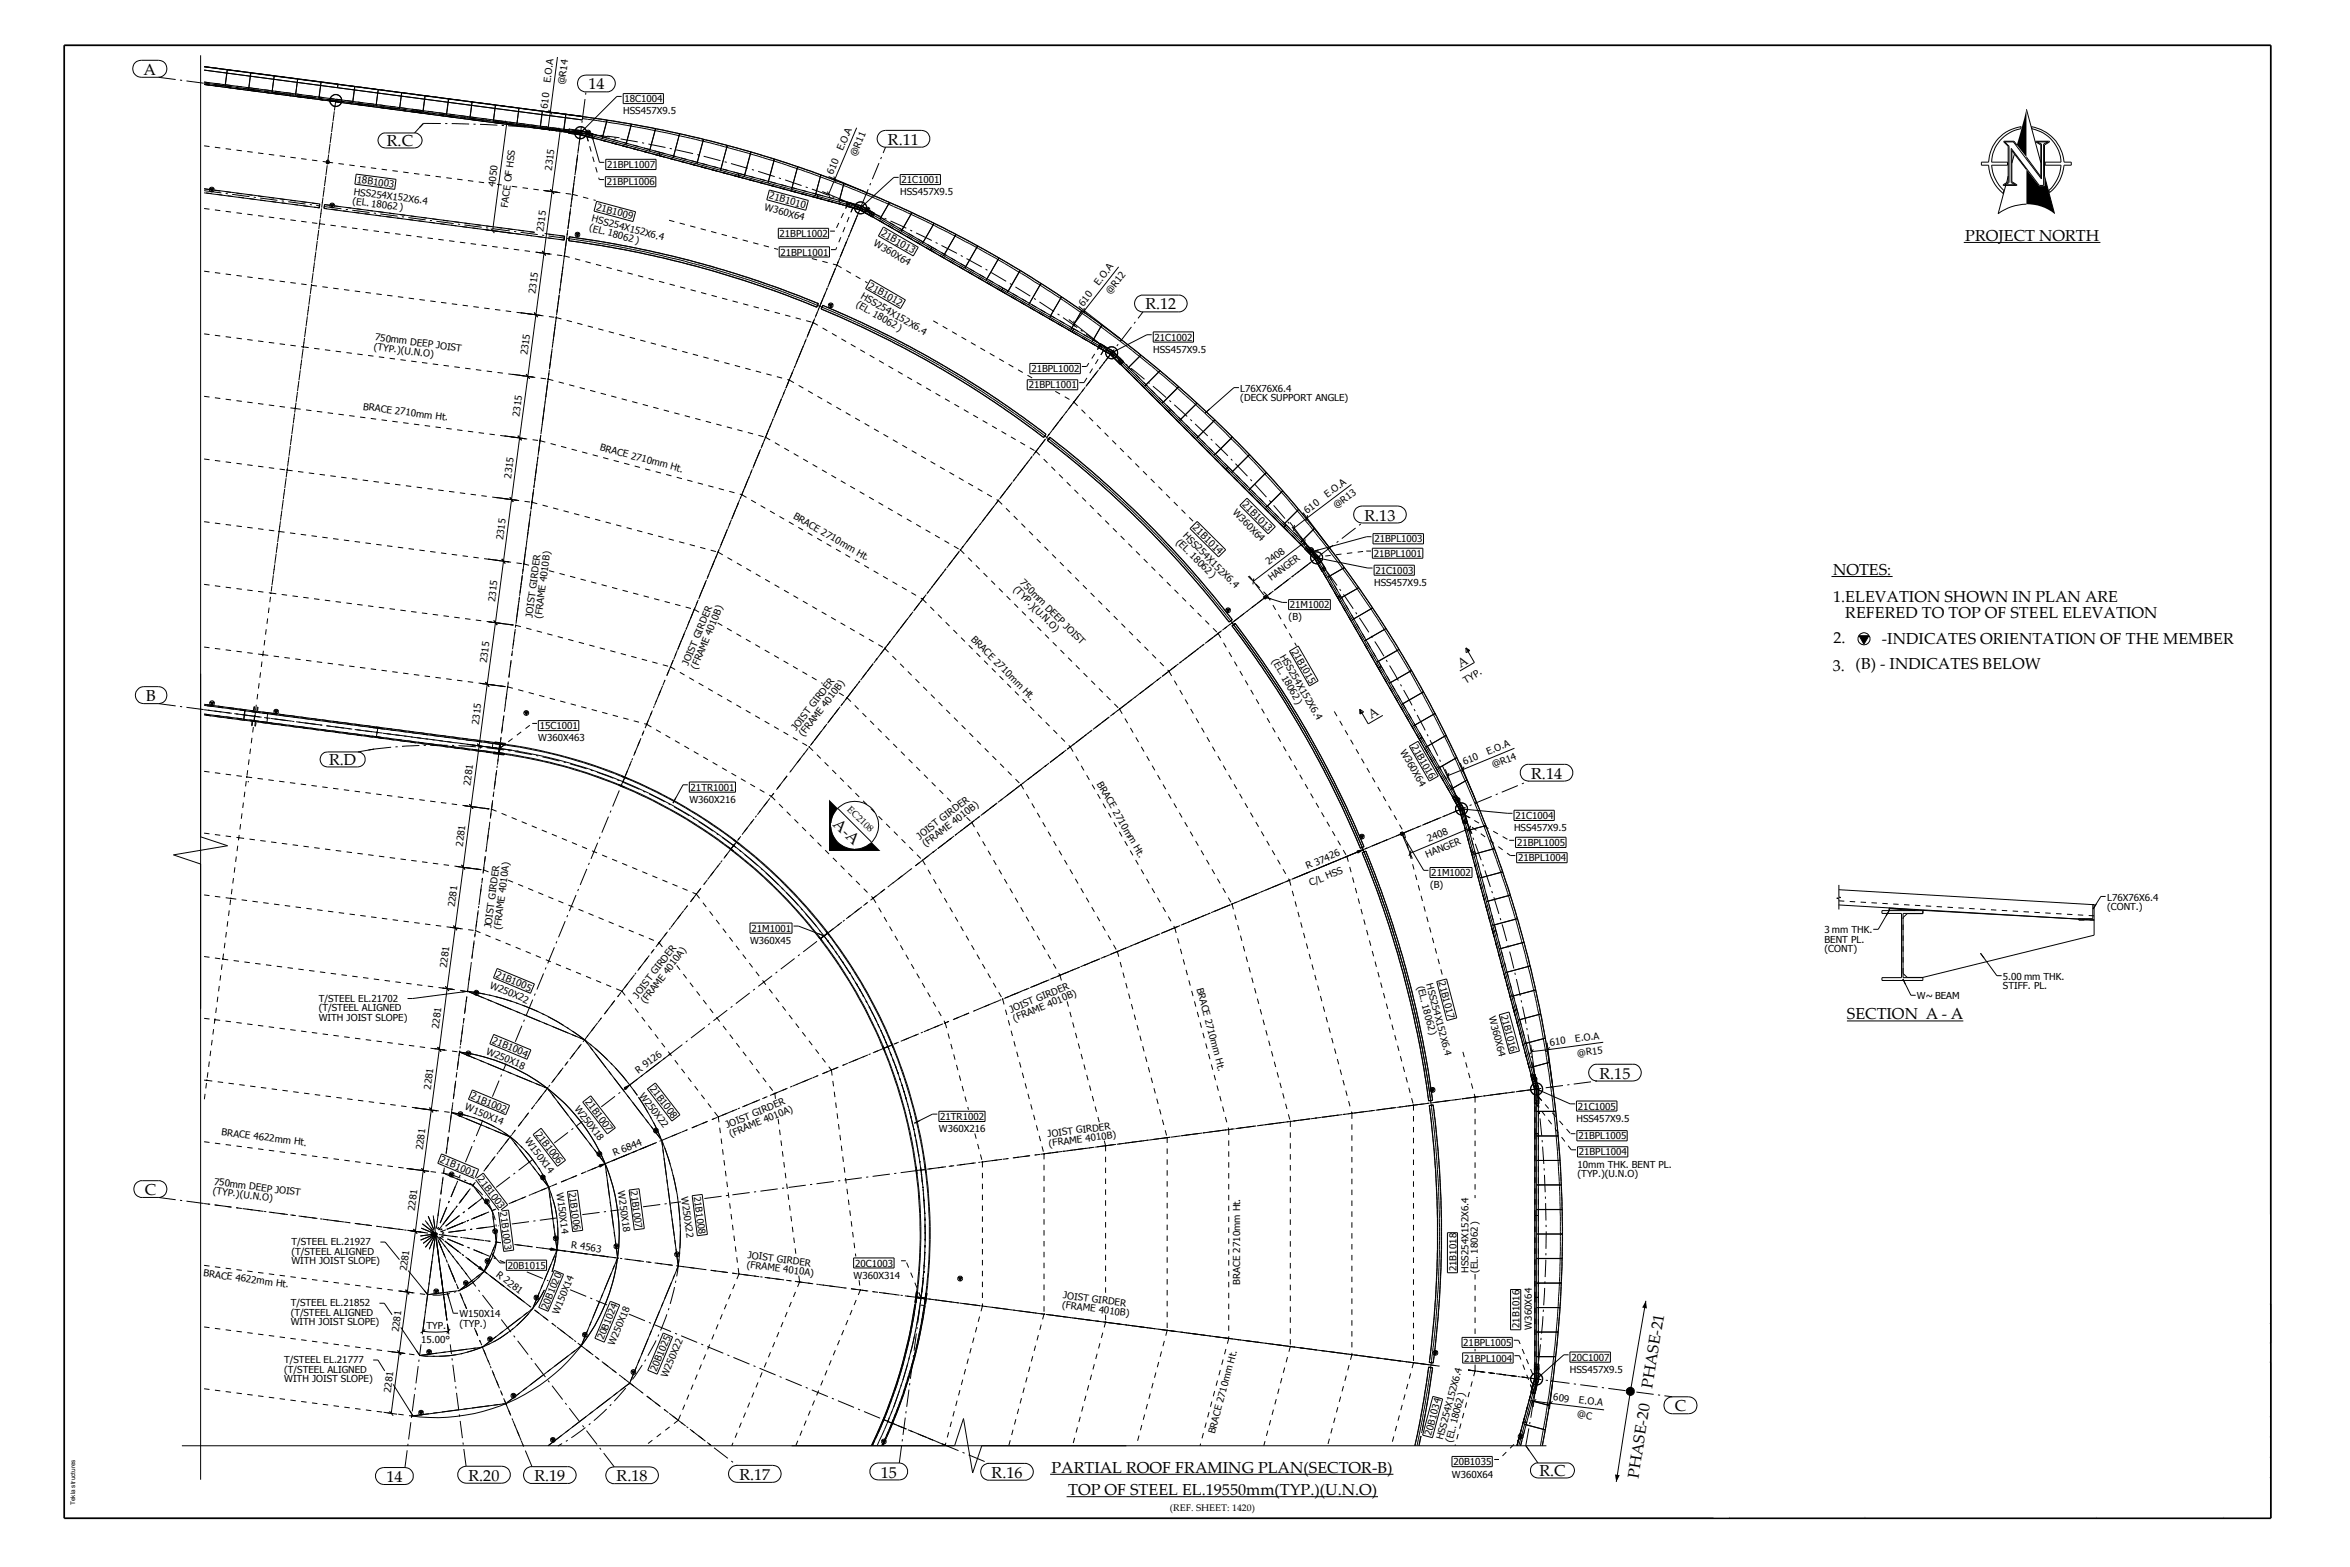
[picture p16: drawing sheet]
<svg xmlns="http://www.w3.org/2000/svg" width="914mm" height="610mm" viewBox="0 0 914 610" stroke-linecap="round" stroke-linejoin="round" font-family="sans-serif">
<defs><g id="words">
<g font-size="6.2">
<text x="55.9" y="29">A</text>
<text x="228.9" y="34.8">14</text>
<text x="150.5" y="57">R.C</text>
<text x="345.5" y="56.3">R.11</text>
<text x="764.7" y="93.8">PROJECT NORTH</text>
<text x="445.7" y="120.4">R.12</text>
<text x="530.9" y="202.5">R.13</text>
<text x="713.2" y="223.8">NOTES:</text>
<text x="713.3" y="234.3">1.ELEVATION SHOWN IN PLAN ARE</text>
<text x="718" y="240.4">REFERED TO TOP OF STEEL ELEVATION</text>
<text x="713.4" y="250.3">2.</text>
<text x="732.3" y="250.5">-INDICATES ORIENTATION OF THE MEMBER</text>
<text x="713.1" y="260.9">3. (B) - INDICATES BELOW</text>
<text x="56.9" y="272.8">B</text>
<text x="128" y="297.8">R.D</text>
<text x="595.8" y="302.9">R.14</text>
<text x="323.8" y="320.9" transform="rotate(44 323.8 320.9)">A-A</text>
<text x="718.7" y="396.5">SECTION A - A</text>
<text x="622.4" y="419.6">R.15</text>
<text x="56.3" y="464.9">C</text>
<text x="642.9" y="540.4" transform="rotate(-81 642.9 540.4)">PHASE-21</text>
<text x="651.7" y="549.1">C</text>
<text x="287.7" y="575.6">R.17</text>
<text x="342.7" y="574.8">15</text>
<text x="385.8" y="574.9">R.16</text>
<text x="409.1" y="572.9">PARTIAL ROOF FRAMING PLAN(SECTOR-B)</text>
<text x="599" y="574.4">R.C</text>
<text x="637.5" y="575.3" transform="rotate(-81 637.5 575.3)">PHASE-20</text>
<text x="150.4" y="576.5">14</text>
<text x="182.3" y="576.1">R.20</text>
<text x="207.9" y="576.2">R.19</text>
<text x="239.9" y="576.2">R.18</text>
<text x="415.6" y="581.7">TOP OF STEEL EL.19550mm(TYP.)(U.N.O)</text>
</g>
<g font-size="5">
<text x="568.3" y="259.8" transform="rotate(-30 568.3 259.8)">A</text>
<text x="533.6" y="279.8" transform="rotate(-30 533.6 279.8)">A</text>
</g>
<g font-size="3.7">
<text x="214.2" y="32.4" transform="rotate(-83 214.2 32.4)">E.O.A</text>
<text x="219.8" y="33.2" transform="rotate(-83 219.8 33.2)">@R14</text>
<text x="243" y="39.8">18C1004</text>
<text x="213" y="42.3" transform="rotate(-83 213 42.3)">610</text>
<text x="242.5" y="44.5">HSS457X9.5</text>
<text x="327.9" y="58.8" transform="rotate(-67 327.9 58.8)">E.O.A</text>
<text x="236.2" y="65.4">21BPL1007</text>
<text x="333.1" y="61" transform="rotate(-67 333.1 61)">@R11</text>
<text x="138.7" y="71.1" transform="rotate(7 138.7 71.1)">18B1003</text>
<text x="214.7" y="66.4" transform="rotate(-83 214.7 66.4)">2315</text>
<text x="324.1" y="68.2" transform="rotate(-67 324.1 68.2)">610</text>
<text x="350.8" y="71.3">21C1001</text>
<text x="137.5" y="75.8" transform="rotate(7 137.5 75.8)">HSS254X152X6.4</text>
<text x="192.7" y="72.6" transform="rotate(-83 192.7 72.6)">4050</text>
<text x="236.1" y="72.1">21BPL1006</text>
<text x="299" y="77.2" transform="rotate(15 299 77.2)">21B1010</text>
<text x="350.3" y="76">HSS457X9.5</text>
<text x="137.1" y="79.4" transform="rotate(7 137.1 79.4)">(EL. 18062 )</text>
<text x="197.6" y="80.8" transform="rotate(-83 197.6 80.8)">FACE OF HSS</text>
<text x="231.8" y="81.6" transform="rotate(15 231.8 81.6)">21B1009</text>
<text x="297.3" y="81.7" transform="rotate(15 297.3 81.7)">W360X64</text>
<text x="229.1" y="89.7" transform="rotate(15 229.1 89.7)">(EL. 18062 )</text>
<text x="230" y="86.1" transform="rotate(15 230 86.1)">HSS254X152X6.4</text>
<text x="211.5" y="90.3" transform="rotate(-83 211.5 90.3)">2315</text>
<text x="303.4" y="92.2">21BPL1002</text>
<text x="339.7" y="95.4" transform="rotate(30 339.7 95.4)">W360X64</text>
<text x="342.6" y="91.5" transform="rotate(30 342.6 91.5)">21B1013</text>
<text x="303.7" y="99.4">21BPL1001</text>
<text x="337.6" y="112" transform="rotate(30 337.6 112)">21B1012</text>
<text x="427.6" y="111.3" transform="rotate(-52 427.6 111.3)">E.O.A</text>
<text x="208.4" y="114.3" transform="rotate(-83 208.4 114.3)">2315</text>
<text x="332.8" y="119" transform="rotate(30 332.8 119)">(EL. 18062 )</text>
<text x="334.7" y="115.9" transform="rotate(30 334.7 115.9)">HSS254X152X6.4</text>
<text x="421.6" y="119.3" transform="rotate(-52 421.6 119.3)">610</text>
<text x="432.1" y="114.7" transform="rotate(-52 432.1 114.7)">@R12</text>
<text x="145.3" y="136.1" transform="rotate(7 145.3 136.1)">(TYP.)(U.N.O)</text>
<text x="145.8" y="132.4" transform="rotate(7 145.8 132.4)">750mm DEEP JOIST</text>
<text x="448.7" y="137.3">HSS457X9.5</text>
<text x="449.2" y="132.5">21C1002</text>
<text x="205.2" y="138.3" transform="rotate(-83 205.2 138.3)">2315</text>
<text x="401.3" y="144.8">21BPL1002</text>
<text x="400.3" y="151.1">21BPL1001</text>
<text x="482.6" y="152.3">L76X76X6.4</text>
<text x="141.1" y="159.3" transform="rotate(7 141.1 159.3)">BRACE 2710mm Ht.</text>
<text x="482.6" y="156">(DECK SUPPORT ANGLE)</text>
<text x="202.1" y="162.2" transform="rotate(-83 202.1 162.2)">2315</text>
<text x="233.3" y="175.1" transform="rotate(15 233.3 175.1)">BRACE 2710mm Ht.</text>
<text x="198.9" y="186.2" transform="rotate(-83 198.9 186.2)">2315</text>
<text x="483.2" y="196.5" transform="rotate(45 483.2 196.5)">21B1013</text>
<text x="516.6" y="193.7" transform="rotate(-37 516.6 193.7)">E.O.A</text>
<text x="308.4" y="201.5" transform="rotate(30 308.4 201.5)">BRACE 2710mm Ht.</text>
<text x="479.4" y="199.6" transform="rotate(45 479.4 199.6)">W360X64</text>
<text x="508.7" y="199.9" transform="rotate(-37 508.7 199.9)">610</text>
<text x="520" y="198.2" transform="rotate(-37 520 198.2)">@R13</text>
<text x="460.1" y="208.5" transform="rotate(45 460.1 208.5)">HSS254X152X6.4</text>
<text x="463.9" y="205.6" transform="rotate(45 463.9 205.6)">21B1014</text>
<text x="195.7" y="210.1" transform="rotate(-83 195.7 210.1)">2315</text>
<text x="457.5" y="211.2" transform="rotate(45 457.5 211.2)">(EL. 18062 )</text>
<text x="534.8" y="211">21BPL1003</text>
<text x="493.7" y="220" transform="rotate(-37 493.7 220)">2408</text>
<text x="534.6" y="216.7">21BPL1001</text>
<text x="396.7" y="226.9" transform="rotate(45 396.7 226.9)">750mm DEEP JOIST</text>
<text x="494.7" y="226.1" transform="rotate(-37 494.7 226.1)">HANGER</text>
<text x="535.2" y="223.3">21C1003</text>
<text x="394" y="229.4" transform="rotate(45 394 229.4)">(TYP.)(U.N.O)</text>
<text x="534.7" y="228">HSS457X9.5</text>
<text x="192.6" y="234.1" transform="rotate(-83 192.6 234.1)">2315</text>
<text x="501.9" y="236.6">21M1002</text>
<text x="207.2" y="240.3" transform="rotate(-83 207.2 240.3)">JOIST GIRDER</text>
<text x="210.7" y="240.8" transform="rotate(-83 210.7 240.8)">(FRAME 4010B)</text>
<text x="501.4" y="241.4">(B)</text>
<text x="377.6" y="248.9" transform="rotate(45 377.6 248.9)">BRACE 2710mm Ht.</text>
<text x="494.8" y="257.2" transform="rotate(60 494.8 257.2)">(EL. 18062 )</text>
<text x="497.9" y="255.4" transform="rotate(60 497.9 255.4)">HSS254X152X6.4</text>
<text x="502.4" y="253.5" transform="rotate(60 502.4 253.5)">21B1015</text>
<text x="189.5" y="258.1" transform="rotate(-83 189.5 258.1)">2315</text>
<text x="267.8" y="259.2" transform="rotate(-68 267.8 259.2)">JOIST GIRDER</text>
<text x="271.2" y="260.5" transform="rotate(-68 271.2 260.5)">(FRAME 4010B)</text>
<text x="570.4" y="266" transform="rotate(-31 570.4 266)">TYP.</text>
<text x="186.3" y="282" transform="rotate(-83 186.3 282)">2315</text>
<text x="210.1" y="283.7">15C1001</text>
<text x="309.8" y="284.6" transform="rotate(-53 309.8 284.6)">JOIST GIRDER</text>
<text x="312.7" y="286.9" transform="rotate(-53 312.7 286.9)">(FRAME 4010B)</text>
<text x="209.5" y="288.5">W360X463</text>
<text x="544.7" y="292.4" transform="rotate(60 544.7 292.4)">W360X64</text>
<text x="549.1" y="290.6" transform="rotate(60 549.1 290.6)">21B1016</text>
<text x="579" y="293.7" transform="rotate(-22 579 293.7)">E.O.A</text>
<text x="569.8" y="297.7" transform="rotate(-22 569.8 297.7)">610</text>
<text x="581.2" y="299" transform="rotate(-22 581.2 299)">@R14</text>
<text x="183.1" y="305.8" transform="rotate(-83 183.1 305.8)">2281</text>
<text x="426.6" y="305.1" transform="rotate(60 426.6 305.1)">BRACE 2710mm Ht.</text>
<text x="268.7" y="307.6">21TR1001</text>
<text x="268.2" y="312.4">W360X216</text>
<text x="329.4" y="315.1" transform="rotate(44 329.4 315.1)">EC2108</text>
<text x="589.1" y="323.4">HSS457X9.5</text>
<text x="589.7" y="318.6">21C1004</text>
<text x="180.1" y="329.4" transform="rotate(-83 180.1 329.4)">2281</text>
<text x="357.9" y="326.6" transform="rotate(-37 357.9 326.6)">JOIST GIRDER</text>
<text x="360.2" y="329.6" transform="rotate(-37 360.2 329.6)">(FRAME 4010B)</text>
<text x="556" y="327.4" transform="rotate(-23 556 327.4)">2408</text>
<text x="590.3" y="329.1">21BPL1005</text>
<text x="555.3" y="333.7" transform="rotate(-23 555.3 333.7)">HANGER</text>
<text x="590.7" y="335.1">21BPL1004</text>
<text x="508.8" y="338.1" transform="rotate(-23 508.8 338.1)">R 37426</text>
<text x="556.9" y="340.9">21M1002</text>
<text x="510.1" y="344.8" transform="rotate(-22 510.1 344.8)">C/L HSS</text>
<text x="556.4" y="345.6">(B)</text>
<text x="177" y="353" transform="rotate(-83 177 353)">2281</text>
<text x="819.9" y="350.4">L76X76X6.4</text>
<text x="819.9" y="354">(CONT.)</text>
<text x="191.2" y="361.2" transform="rotate(-83 191.2 361.2)">JOIST GIRDER</text>
<text x="194.8" y="361.7" transform="rotate(-83 194.8 361.7)">(FRAME 4010A)</text>
<text x="292.4" y="362.5">21M1001</text>
<text x="709.9" y="363.1">3 mm THK.</text>
<text x="291.8" y="367.3">W360X45</text>
<text x="709.9" y="366.8">BENT PL.</text>
<text x="709.9" y="370.4">(CONT)</text>
<text x="173.8" y="376.6" transform="rotate(-83 173.8 376.6)">2281</text>
<text x="192.6" y="380.1" transform="rotate(22 192.6 380.1)">21B1005</text>
<text x="551.4" y="383.8" transform="rotate(75 551.4 383.8)">(EL. 18062 )</text>
<text x="554.9" y="382.9" transform="rotate(75 554.9 382.9)">HSS254X152X6.4</text>
<text x="559.7" y="382.2" transform="rotate(75 559.7 382.2)">21B1017</text>
<text x="779.4" y="381.1">5.00 mm THK.</text>
<text x="124" y="389.7">T/STEEL EL.21702</text>
<text x="190.3" y="384.2" transform="rotate(22 190.3 384.2)">W250X22</text>
<text x="248.2" y="388.5" transform="rotate(-53 248.2 388.5)">JOIST GIRDER</text>
<text x="465.6" y="384.6" transform="rotate(75 465.6 384.6)">BRACE 2710mm Ht.</text>
<text x="745.9" y="388.8">W~ BEAM</text>
<text x="779.4" y="384.7">STIFF. PL.</text>
<text x="124" y="393.4">(T/STEEL ALIGNED</text>
<text x="251.1" y="390.7" transform="rotate(-53 251.1 390.7)">(FRAME 4010A)</text>
<text x="393.4" y="394" transform="rotate(-22 393.4 394)">JOIST GIRDER</text>
<text x="579.3" y="395.7" transform="rotate(75 579.3 395.7)">W360X64</text>
<text x="584" y="395.1" transform="rotate(75 584 395.1)">21B1016</text>
<text x="124" y="397">WITH JOIST SLOPE)</text>
<text x="170.8" y="400.2" transform="rotate(-83 170.8 400.2)">2281</text>
<text x="394.8" y="397.4" transform="rotate(-22 394.8 397.4)">(FRAME 4010B)</text>
<text x="191.3" y="405.7" transform="rotate(22 191.3 405.7)">21B1004</text>
<text x="603.2" y="406.9" transform="rotate(-7 603.2 406.9)">610</text>
<text x="613.1" y="405.5" transform="rotate(-7 613.1 405.5)">E.O.A</text>
<text x="188.9" y="409.9" transform="rotate(22 188.9 409.9)">W250X18</text>
<text x="613.8" y="411.1" transform="rotate(-7 613.8 411.1)">@R15</text>
<text x="248.5" y="417.7" transform="rotate(-37 248.5 417.7)">R 9126</text>
<text x="167.6" y="423.8" transform="rotate(-83 167.6 423.8)">2281</text>
<text x="252.7" y="423.8" transform="rotate(53 252.7 423.8)">21B1008</text>
<text x="180.6" y="431.5" transform="rotate(22 180.6 431.5)">W150X14</text>
<text x="183" y="427.3" transform="rotate(22 183 427.3)">21B1002</text>
<text x="223.4" y="431.3" transform="rotate(53 223.4 431.3)">W250X18</text>
<text x="227.6" y="428.8" transform="rotate(53 227.6 428.8)">21B1007</text>
<text x="248.6" y="426.2" transform="rotate(53 248.6 426.2)">W250X22</text>
<text x="614" y="431.7">21C1005</text>
<text x="365.8" y="435.7">21TR1002</text>
<text x="613.4" y="436.5">HSS457X9.5</text>
<text x="86.1" y="441.5" transform="rotate(7 86.1 441.5)">BRACE 4622mm Ht.</text>
<text x="204" y="443.9" transform="rotate(53 204 443.9)">W150X14</text>
<text x="208.2" y="441.5" transform="rotate(53 208.2 441.5)">21B1006</text>
<text x="283" y="438.9" transform="rotate(-22 283 438.9)">JOIST GIRDER</text>
<text x="284.4" y="442.3" transform="rotate(-22 284.4 442.3)">(FRAME 4010A)</text>
<text x="365.3" y="440.5">W360X216</text>
<text x="407.8" y="442.5" transform="rotate(-7 407.8 442.5)">JOIST GIRDER</text>
<text x="614.2" y="443.2">21BPL1005</text>
<text x="164.5" y="447.5" transform="rotate(-83 164.5 447.5)">2281</text>
<text x="239.1" y="449.7" transform="rotate(-22 239.1 449.7)">R 6844</text>
<text x="408.3" y="446.1" transform="rotate(-7 408.3 446.1)">(FRAME 4010B)</text>
<text x="614.3" y="449.5">21BPL1004</text>
<text x="170.9" y="452.1" transform="rotate(22 170.9 452.1)">21B1001</text>
<text x="613.8" y="454.3">10mm THK. BENT PL.</text>
<text x="83.1" y="460.8" transform="rotate(7 83.1 460.8)">750mm DEEP JOIST</text>
<text x="185.7" y="458.8" transform="rotate(53 185.7 458.8)">21B1003</text>
<text x="613.8" y="458">(TYP.)(U.N.O)</text>
<text x="82.6" y="464.4" transform="rotate(7 82.6 464.4)">(TYP.)(U.N.O)</text>
<text x="216.5" y="464.1" transform="rotate(83 216.5 464.1)">W150X14</text>
<text x="221.3" y="464" transform="rotate(83 221.3 464)">21B1006</text>
<text x="240.5" y="463.5" transform="rotate(83 240.5 463.5)">W250X18</text>
<text x="245.3" y="463.4" transform="rotate(83 245.3 463.4)">21B1007</text>
<text x="265.1" y="465.7" transform="rotate(83 265.1 465.7)">W250X22</text>
<text x="269.9" y="465.6" transform="rotate(83 269.9 465.6)">21B1008</text>
<text x="161.4" y="471" transform="rotate(-83 161.4 471)">2281</text>
<text x="194.5" y="471.7" transform="rotate(83 194.5 471.7)">21B1003</text>
<text x="113.4" y="484.5">T/STEEL EL.21927</text>
<text x="222.1" y="485.6" transform="rotate(7 222.1 485.6)">R 4563</text>
<text x="113.4" y="488.1">(T/STEEL ALIGNED</text>
<text x="113.4" y="491.7">WITH JOIST SLOPE)</text>
<text x="290.9" y="489.5" transform="rotate(7 290.9 489.5)">JOIST GIRDER</text>
<text x="79.1" y="496.6" transform="rotate(7 79.1 496.6)">BRACE 4622mm Ht.</text>
<text x="158.3" y="494.6" transform="rotate(-83 158.3 494.6)">2281</text>
<text x="192.8" y="496.3" transform="rotate(37 192.8 496.3)">R 2281</text>
<text x="197.6" y="493.6">20B1015</text>
<text x="290.4" y="493.1" transform="rotate(7 290.4 493.1)">(FRAME 4010A)</text>
<text x="332.1" y="497.5">W360X314</text>
<text x="332.7" y="492.8">20C1003</text>
<text x="566.7" y="494.6" transform="rotate(-90 566.7 494.6)">21B1018</text>
<text x="571.4" y="495.1" transform="rotate(-90 571.4 495.1)">HSS254X152X6.4</text>
<text x="575.1" y="495.1" transform="rotate(-90 575.1 495.1)">(EL. 18062)</text>
<text x="482.5" y="499.9" transform="rotate(-90 482.5 499.9)">BRACE 2710mm Ht.</text>
<text x="113.1" y="508.3">T/STEEL EL.21852</text>
<text x="213" y="509.4" transform="rotate(-68 213 509.4)">20B1020</text>
<text x="413.2" y="508.8" transform="rotate(7 413.2 508.8)">(FRAME 4010B)</text>
<text x="413.6" y="505.1" transform="rotate(7 413.6 505.1)">JOIST GIRDER</text>
<text x="113.1" y="511.9">(T/STEEL ALIGNED</text>
<text x="113.1" y="515.5">WITH JOIST SLOPE)</text>
<text x="178.7" y="512.5">W150X14</text>
<text x="217.3" y="511.7" transform="rotate(-68 217.3 511.7)">W150X14</text>
<text x="155.2" y="518.2" transform="rotate(-83 155.2 518.2)">2281</text>
<text x="165.9" y="517.1">TYP.</text>
<text x="178.7" y="516.1">(TYP.)</text>
<text x="234.8" y="521.5" transform="rotate(-68 234.8 521.5)">20B1024</text>
<text x="591.2" y="516.7" transform="rotate(-90 591.2 516.7)">21B1016</text>
<text x="596.1" y="517.3" transform="rotate(-90 596.1 517.3)">W360X64</text>
<text x="163.9" y="522.5">15.00°</text>
<text x="239" y="523.7" transform="rotate(-68 239 523.7)">W250X18</text>
<text x="569.4" y="523.7">21BPL1005</text>
<text x="110.6" y="530.4">T/STEEL EL.21777</text>
<text x="110.6" y="534">(T/STEEL ALIGNED</text>
<text x="255.4" y="533.8" transform="rotate(-68 255.4 533.8)">20B1025</text>
<text x="569.7" y="529.7">21BPL1004</text>
<text x="611.5" y="529.3">20C1007</text>
<text x="110.6" y="537.6">WITH JOIST SLOPE)</text>
<text x="259.6" y="536.2" transform="rotate(-68 259.6 536.2)">W250X22</text>
<text x="610.9" y="534.2">HSS457X9.5</text>
<text x="152.1" y="541.9" transform="rotate(-83 152.1 541.9)">2281</text>
<text x="604.3" y="544.7" transform="rotate(7 604.3 544.7)">609</text>
<text x="614.3" y="545.8" transform="rotate(7 614.3 545.8)">E.O.A</text>
<text x="613.6" y="551.4" transform="rotate(7 613.6 551.4)">@C</text>
<text x="472.7" y="557.9" transform="rotate(-75 472.7 557.9)">BRACE 2710mm Ht.</text>
<text x="556.9" y="558.5" transform="rotate(-75 556.9 558.5)">20B1034</text>
<text x="561.4" y="560.3" transform="rotate(-75 561.4 560.3)">HSS254X152X6.4</text>
<text x="565" y="561.3" transform="rotate(-75 565 561.3)">(EL. 18062 )</text>
<text x="565.6" y="570">20B1035</text>
<text x="565" y="574.8">W360X64</text>
<text x="455.3" y="587.9">(REF. SHEET: 1420)</text>
</g>
<text font-size="3.5" x="870.5" y="589.9">Rev.</text>
<text font-size="2.5" x="29.2" y="585.5" transform="rotate(-90 29.2 585.5)">Tekla structures</text>
</g></defs>
<path d="M25 17.6h858.6v573h-858.6z" fill="none" stroke="#000" stroke-width=".68" stroke-linecap="butt"/>
<g fill="none" stroke="#000" stroke-width=".39">
<path d="M52.6 24.4l1.1-.7 1.2-.2h6.7a3.3 3.3 0 0 1 3.3 3.3 3.3 3.3 0 0 1-3.3 3.3h-6.7a3.3 3.3 0 0 1-3-2.1 3.3 3.3 0 0 1 .7-3.6zM78.1 21.5v554.1M79.4 27.3l51.9 6.8M79.4 26l52.1 6.9M79.4 32.3l51.2 6.8M79.4 32.9l19.2 2.5M79.4 31.9l19.2 2.5M87.7 32.5h.1M88.2 28.4l-.6 4.5M88.3 28.4l-.6 4.5M97.4 29.6l-.6 4.6M97.5 29.6l-.6 4.6"/>
<path d="M98.6 34.4v1M98.6 34.4l32 4.2v.9l-32-4.1M105.9 35h.1M106.5 30.8l-.6 4.6M115.1 36.2h.1M115.7 32l-.6 4.6M124.2 37.3h.1M124.7 33.3l-.6 4.5M124.8 33.3l-.6 4.5M128.3 39.3a2.42 2.42 0 0 0 2.1 2.1 2.42 2.42 0 0 0 2.5-1.5 2.39 2.39 0 0 1-2.5 1.6 2.39 2.39 0 0 1-2.1-2.2zM128.4 38.4a2.34 2.34 0 0 1 2.6-1.7 2.34 2.34 0 0 1 2 2.2M128.5 38.4a2.26 2.26 0 0 1 2.5-1.6 2.26 2.26 0 0 1 1.9 2.1"/>
<path d="M130.6 39l.1 .2zM130.6 39.5l63.1 8.4M130.7 39.1l95.1 12.5M131.3 34.1l.2-1.4-52.1-6.8 147.3 19.5M131.5 32.8l95.2 12.5-.1 1.4-95.3-12.6M131.6 32.8l-.3 1.3M137.8 35l-.6 4.5M137.9 35l-.6 4.5M147 36.2l-.6 4.5M156.1 37.3l-.6 4.6M165.2 38.5l-.6 4.6M165.3 38.6l-.6 4.5"/>
<path d="M174.4 39.8l-.7 4.5M216.9 22.2l-3.6 27.8M225.6 30.1l1.1-.6 1.3-.3h8.1a3.3 3.3 0 0 1 3.3 3.3 3.3 3.3 0 0 1-3.3 3.2h-8.1a3.3 3.3 0 0 1-3-2 3.3 3.3 0 0 1 .6-3.6zM241.9 37.5h-1.9l-14.1 14.1M242.5 36.4h15.6v3.9h-15.6zM146.4 40.3h.1M147.9 52.6l1.5-.9h11.9a2.92 2.92 0 0 1 3 3 2.92 2.92 0 0 1-3 2.9h-11.4a2.97 2.97 0 0 1-2.6-1.9 2.97 2.97 0 0 1 .6-3.1zM155.5 41.5h.1M162.3 42.8l-.1 1-31.6-4.2 .2-1 95.1 12.5-.1 1-32.1-4.2M163.2 49.6l1.6-1.6-3.5 3.7M164.7 42.7h.1M183 45v.1"/>
<path d="M183.5 41l-.6 4.5M183.6 41l-.6 4.5M192 46.3h.1M192.6 42.2l-.6 4.5M193.9 46.9l-.2 1M196.5 47l1.5 1.8M197.2 47.8l-5.5 41.9M201.2 47.5h.1M201.8 43.3l-.6 4.6M210.3 48.7h.1M210.8 44.5l-.6 4.6M210.9 44.5l-.6 4.6"/>
<path d="M211.4 43.3l14.5 1.9M212.6 49.1l1.4 1.8M213.4 42.8l1.4 1.7M214.7 50.1l5.5 .8M217.3 49.7l1.4 1.8M218 50.6l-65.8 499.2M220 45.8l-.6 4.5M220 45.8l-.5 4.5M221.1 51.8l4.6 .7M221.1 51.5v.3M221.3 50.5v-.3l4.8 .8M223.6 52.2a2.32 2.32 0 0 0 1.8 1.8 2.32 2.32 0 0 0 2.4-1"/>
<path d="M223.7 52.2a2.31 2.31 0 0 0 1.8 1.6 2.31 2.31 0 0 0 2.3-.8M223.8 50.5a2.37 2.37 0 0 1 2.5-1.2 2.37 2.37 0 0 1 2 2.1M223.9 50.5a2.3 2.3 0 0 1 2.4-1.1 2.3 2.3 0 0 1 1.9 2M225.7 52.5l4.7 1.2M225.8 51.6h.2M225.8 51.7l.1 .1M225.9 51.8l-.2 .7M225.9 51.8h.1M225.9 51.5l-.1 .1M226 51.3v.3M226 51.7l-.1 .1M226 51.6l108.8 29.3"/>
<path d="M226.1 50.8l4.6 1.4M226.1 51l-.2 1.3 30.6 8.2M226.1 51l30.7 8.3M228.1 51.1h1.5l-.7 1.3zM228.3 52.8l.6 2.2M228.7 45.6l-1.9-.2-.1 .7a425.4 425.4 0 0 1 53.3 10.5l11.2 3a448.4 448.4 0 0 1 45.8 16.1l.2-.8M228.7 45.6l15.4 2.4M230.4 53.6v.1M230.8 54.4l-.7-2.3 3.2 11.1h1.8M234.4 53.3l1.7-5.8-1.6 5.8M234.5 52.8h.1M243.7 55.7l1.8-6.7-1.7 6.7"/>
<path d="M243.8 55.4h.1M244.1 48l13.4 2.5 15.1 3.4M247.9 48.7l11.4 2.3M253 57.8h.1M254.8 50.8l-1.9 7.4zM256.8 59.3l-.3 1.2M256.8 59.3l30.7 8.2M261.3 51.3l3.7 .9M264.2 52.7l-2.1 8M265.1 52.2l7.5 1.6M272.6 53.8l5.7 1.6M274.5 54.4l7.5 1.9"/>
<path d="M278.3 55.3l13.1 3.5a489.1 489.1 0 0 1 58.4 21.5l7.1 3.4M282.8 57.3l-2.3 8.3M283.9 56.8l1.9 .5M287.6 57.8l11.3 3.3 20.2 6.8M291.9 59.9l-2.2 8.2M292 59.9l-2.2 8.2M333.3 49.7l-10.9 25.9M342.3 51.6l1-.6 1.3-.3h13.9a3.3 3.3 0 0 1 3.3 3.3 3.3 3.3 0 0 1-3.3 3.2h-13.9a3.2 3.2 0 0 1-3-2 3.2 3.2 0 0 1 .7-3.6zM777.6 53.8a15.1 15.1 0 0 1 8.9-4.5l-.3 .8a13.6 13.6 0 0 0-11.2 13h6.1v1.2h-6.1a15 15 0 0 0 4.7 9.8l-.3 1.2a15.5 15.5 0 0 1-5.6-11h-2.8v-1.2h2.8a15 15 0 0 1 3.8-9.3zM780 55.2h3.4l10.9 14.4v-13.6l-1.7-.8h4.3l-1.7 .8v16.1h-1.7l-10.9-14.4v13.3l1.7 .9h-4.3l1.7-.9v-14.1zM783.8 59.9l-1 3.5M784.8 56.4l-1.1-1.5h-4l1.7 2v13.8l-2 1.2v.2h5.4v-.2l-2-1.2v-12.1l5.7 7.4"/>
<path d="M788.5 42.5l5.6 20.7M790.4 49.3a15.3 15.3 0 0 1 12.7 13.8h2.8v1.2h-2.8a14.8 14.8 0 0 1-5.6 10.6l-.3-.8a14.6 14.6 0 0 0 4.8-9.8h-6.2v-1.2h6.2a14 14 0 0 0-11.3-13zM79.4 73.4l45 5.9M79.4 75l44.8 5.9M81.6 73.2h1.5l-.7 1.4zM124.4 79.3l.1 .1M124.4 79.3l-.2 1.6M124.5 79.4l-.3 1.5M126.3 79.6l81.7 10.7M126.3 79.6l-.2 1.5M127 62.9h.1M127.1 62.5v.4"/>
<path d="M127.1 62.5l.9 .2v1l-1.1-.2 .2-.6M127.1 62.5l1 .1-.2 1-.9-.1M127.4 63l.2 .2zM128.5 79.4h1.5l-.8 1.4zM138.6 67.7l15.5 2.1-.5 3.9-15.5-2.1zM211.5 74.1l5.6 .7M214.1 73.7l1.5 1.7M222.7 75.5l.1 .2zM232.2 78.3l15.1 4.1-1 3.8-15.2-4.1zM235.5 68.7h19.7v3.9h-19.7zM235.7 62h19.6v4h-19.6zM256.5 60.5l78 20.9"/>
<path d="M271.3 63.2l2.3-8.3-2.2 8.3M280.6 65.2h.1M287.5 67.5l-.3 1.2 30.7 8.3M287.5 67.5l47.5 12.7-.5 1.2M289.8 67.6h.1M299 70.1l.1 .1M299.4 73.9l15.1 4.1-1 3.8-15.1-4.1zM301.1 62.7l-2.1 7.8M301.2 62.7l-2.2 7.8M308.3 72.6h.1M310.1 65.6l-1.9 7.4zM317.9 77l16.6 4.4"/>
<path d="M318.3 75.7l-.4 1.3M319.1 68l16.3 6.3M319.2 68.7l-1.8 6.7M320 74.5l14 5.9M322 74.5l.8 2.1M322.4 68.7l14.1 5.9M324.4 68.7l.9 2.1M326.6 77.9l1.6-5.8-1.6 5.9M329.4 78.7l5.8 1.4M330 79.1l-1 2.1M332.9 79.4a2.41 2.41 0 0 1 2.9-.8 2.41 2.41 0 0 1 1.4 2.6M333 79.5a2.32 2.32 0 0 1 2.7-.8 2.32 2.32 0 0 1 1.4 2.5"/>
<path d="M344.5 78.1l-7.2-3.1-.2 .7 8.8 3.8a434.2 434.2 0 0 1 66.3 36.3l11.2 7.7 12.5 9.3 .5-.6M346.3 78.8l19.4 9.1 5.1 2.7M349.7 69h-1.9l-12.9 11.9 1.6-1.7M350.3 67.9h15.6v3.9h-15.6zM780.5 72.1l-3 11a19 19 0 0 1 11-3.7M781.4 68.5l-.6 2.6M788.5 61.1l5.6 7.6v-12.3l-2-1.2v-.3h5.4v.3l-2 1.2v12.1l3.9 14.6M124.3 87h.1M126.1 81.1l93.4 12.3M191 88.9l1.4 1.8M208.7 98.1l5.3 .7M211 97.6l1.3 1.8"/>
<path d="M211.9 90.8l7.7 1.1M219.5 99.6h.2zM219.6 91.9l-.1 1.5M221.3 93.6l12.8 2 16.9 3.2 15.2 3.6 16.7 4.7a385.6 385.6 0 0 1 34.9 12.4M221.6 92.1l-.3 1.5M221.6 92.1l21.3 3.5 10.2 2 15.2 3.7a393.9 393.9 0 0 1 50.1 16.7M223.9 90.8h1.6l-.8 1.3zM302.9 88.8h19.5v3.9h-19.5zM303.2 96h19.5v4h-19.5zM329.1 80.2l5.4 1.4M329.1 80v.2M332 80.5l-1 2.1"/>
<path d="M332.5 81.1a2.4 2.4 0 0 0 3.9 1.6M332.6 81.1a2.31 2.31 0 0 0 3.7 1.5M334.5 81.6l4.9 2.8M334.7 81.5l27.3 15.9M334.8 80.9h.1M334.8 80.9l-.3 .7M334.8 80.9l.1 .1M334.9 80.7h.1M334.9 80.7v.1M334.9 80.9l97.6 56.3M335.2 80.1l5 3M335.2 80.1l-.3 .6"/>
<path d="M335.2 80.3l-.6 1.2 55 31.8M335.2 80.3l97.7 56.4-.8 1.1-70.1-40.4M335.2 80.3l-.5 1.1M336.7 81h1.5l-.7 1.4zM339.5 84.3l-.1 .1M342.7 84.6l3.1-5.2-3.1 5.3M342.9 84.2h.1M343.7 88.3l13.6 7.9-2 3.4-13.5-7.8zM350.9 89.4l3.6-6-3.5 6M351.2 89v.1M356.9 83.7l3.4 1.6M359.4 93.8h.1"/>
<path d="M360.4 85.3l8.7 4.4M362.7 96.2l-.7 1.2M363.1 87.5l-3.9 6.6zM367.5 98.9l4.1-7-4.1 7.1M370.8 90.5l17.1 9.3 11.6 7M372.5 91.4l10.3 5.5 16.7 9.9M380 96.4l-4.2 7.3M764.1 94.3h53.2M121.1 111h.1M318.4 118l-.6 1.5M320.2 118.8l11.9 5.2 12.5 6 19.9 10.6a406.9 406.9 0 0 1 42.5 28.3M320.2 118.8l-.7 1.4"/>
<path d="M322.5 118.3h1.5l-.7 1.3zM325.6 103v.3zM338.8 108.8l13.5 7.9-1.9 3.4-13.6-7.8zM375.9 103.3l.1 .1M388.3 101l-4.3 7.5M389.6 113.3l27.6 15.8 .6-1.2M390.3 112.1l-.7 1.2M396.5 105.8l-4.2 7.4M396.6 105.9l-4.3 7.4M399.5 106.8l5 3.1a211.6 211.6 0 0 1 20.9 14.2l11 8.1M400.7 117.7h.1M401.2 107.8l4.9 3.2"/>
<path d="M404.6 110.9l-4 7.1 4.1-7.1M406.1 110.9l1.7 1.1M407.8 112l3.3 2.1M412.7 116.2l-3.9 6.6M412.7 116.1v.1M412.7 116.2l-3.8 6.6M412.7 115.2l1.6 1M419.1 119.6l8 5.5 9.3 7.1M419.8 119.2l15.9 12.4M421.8 119.8l.3 2.2M435.3 103.8l-17.3 22.1M442.4 115.7l1.7-.9h14.5a3.3 3.3 0 0 1 3.3 3.3 3.3 3.3 0 0 1-3.3 3.2h-13.8a3.3 3.3 0 0 1-3.1-2 3.3 3.3 0 0 1 .7-3.6z"/>
<path d="M117.9 135h.1M202.6 121.7l8.1 1.1M207.9 121.6l1.3 1.8M216.3 123.5h.1M316.2 125.5h.1M319.5 120.2l.8 .4a390.1 390.1 0 0 1 85.8 49.6M415.9 124.3l15.8 12.4M417.2 127.2h.1M417.8 124.8l.4 2.2M420.5 121.6l-3.4 6M425.3 132.3l3-5.2-2.9 5.2M427.1 135l5 2.9 .4-.6"/>
<path d="M427.1 135l4.9 2.8 4.1 4M427.2 135h-.1M427.9 133.8l5.2 2.8M428.2 134.1l-1.2 2M429.5 136.1l-1.2 2M430.2 136.8a2.37 2.37 0 0 0 3.3 2.6 2.34 2.34 0 0 1-3.2-2.5M431 135.4a2.44 2.44 0 0 1 3 0 2.44 2.44 0 0 1 .8 2.9M431.1 135.5a2.3 2.3 0 0 1 2.9-.1 2.3 2.3 0 0 1 .7 2.8M432.4 137.3h.2M432.5 137.2h.1M432.5 137.2v.2M432.6 137.2h.1"/>
<path d="M432.6 137.1v.1M432.6 137.2l79.6 79.7M433 136.7l67.5 67.5M433 136.7l-.8 1.1M433 136.7l-.9 1.1 22.5 22.4M433.1 136.6l-.5 .6M433.1 136.6l4 4.3M434.7 136.1l-2.1 1.1M439.5 134.6l-3-2.4-.6 .6a436 436 0 0 1 80.8 80.7l.6-.4-1.2-1.5M439.5 134.6l16.6 13.6 11.5 10.4a440.6 440.6 0 0 1 23.4 23.3l2.6 2.9M439.5 134.6l15.1 12.3M443.4 138.7l-4.2 4.2"/>
<path d="M448.1 130.2h-1.8l-13.7 7M448.7 129.1h15.7v4h-15.7zM114.8 158.9h.1M199.5 145.6l8.1 1.1M204.7 145.5l1.4 1.8M213.2 147.5h.1M307 147.8h.1M399.7 147.7h19.7v3.9h-19.7zM400.7 141.4h19.7v4h-19.7zM417.7 156.4h.1M439.4 142.7h.1M446.2 149.4h.1"/>
<path d="M450.8 144.8l-4.9 4.9zM452.6 156.4l5.4-5.4-5.3 5.5M454.6 147l14.5 12.9M455.5 159.3l-.9 .9M469.1 159.9l8.4 8.1M482.1 150.8h-2l-11.2 9.9 1.8-1.5M196.3 169.6l8.2 1.1M201.5 169.5l1.4 1.8M210.1 171.4h.1M297.9 170v.3zM403 175.6h.1M407 168.9l-.9 1.3"/>
<path d="M407.6 171.4l11.4 9.1 9.2 7.9 16.4 15.4 14.3 15 10.2 11.7 9.1 11.5M408.5 170.1l11.5 9.1 9.2 8a279.9 279.9 0 0 1 21.3 20.4 404.8 404.8 0 0 1 29 33.4M408.5 170.1l-.9 1.3M454.6 160.2l22.4 22.5M459.4 163.2l5.8-5.8zM459.7 162.9h.1M466.4 169.6v.1M472.2 163.9l-6 6M478.8 169.3a445 445 0 0 1 31.3 34.7l1.2 1.4M479 170.5l-6.1 6.1M479 170.6l-6.1 6.1M485.6 177.4l-6 6"/>
<path d="M111.7 182.9h.1M193.1 193.5l8.2 1.1M198.4 193.5l1.3 1.7M206.8 195.4h.1M288.5 192.4l.2 .1zM388.4 194.7h.1M477 182.7l34.7 34.7M478 181.8l-1 .9M479.9 183.1h.1M482.4 196.6l2.8-2.8 11 11.1-2.8 2.8zM486.7 189.8v.1M492.2 184.3l-5.8 5.9 5.8-5.8"/>
<path d="M493.1 196.8l5.4-5.4-5.3 5.5M493.6 184.7l7.8 8.8 9.9 12M504.8 198.7l-4.9 4.9M507 199.4l9.8 13M525.9 188.5l-22.4 16.9M527.6 197.8l1.1-.7 1.3-.3h13.9a3.3 3.3 0 0 1 3.3 3.4 3.3 3.3 0 0 1-3.3 3.3h-13.9a3.3 3.3 0 0 1-3-2.1 3.3 3.3 0 0 1 .6-3.6zM108.5 206.8h.2zM190 217.5l8.1 1.1M195.2 217.4l1.4 1.8M203.8 219.2v.3zM279.3 214.7l.2 .2zM373.6 214h.1"/>
<path d="M463 205.7l2.8-2.8 11.1 11-2.8 2.8zM500.1 203.4h.1M500.5 204.2l-1 1 12.2 12.1 1.1-.7M500.5 204.2l12.3 12.4M501.9 203.2l9.8 13M503.7 204.2l-.4 2.3M506.1 208.8l5.7 7.5M506.9 210.1h.1M507.7 210.9l-20 15.2M507.7 213.4l4 4.2 2.9 4.7M507.8 209.8l-.3 2.3M508.7 212.4l4.3 4.1"/>
<path d="M508.8 200.4l-.4 2.2M509.4 213.5h1.5l-.8 1.4zM510.1 216a2.47 2.47 0 0 0 2.6 3.4M510.2 216.1a2.39 2.39 0 0 0 2.5 3.2M510.9 206.1l-4.3 4.3M511.3 214.8a2.44 2.44 0 0 1 2.9 .8 2.44 2.44 0 0 1 0 2.9M511.3 205.4l4.8 6.2M511.3 205.5l4.8 6.1M511.4 214.9a2.32 2.32 0 0 1 2.7 .7 2.32 2.32 0 0 1 0 2.8M512.1 217.1l56.6 97.5M512.2 217h.2M512.2 217l-.6 .5 2.9 4.9"/>
<path d="M512.3 216.9h.1M512.3 217l19.9 4h1.9M512.3 217l2.3 .4M512.4 216.8v.2M512.4 216.9l.1 .1M512.8 216.6l-1.1 .8M512.9 216.7l8.6 15M512.9 216.7l-1.1 .7M512.9 216.7l-1.1 .8 8.6 14.9M513 216.5l-.6 .4M513 216.5l2.8 5.2M513.8 216.6l-2.3 .2"/>
<path d="M517.3 213.2l3.6 4.6M520.9 217.8l4.5 6.3M521 217.8l-3.6-4.6-.6 .5 9.2 12.4 9.9 14.4 11.2 18.2 7.6 13.5a425.2 425.2 0 0 1 15.4 31.4l3.8 8.9M521 217.8l4.5 6.3M533.7 208.8h-1.9l-21 5.7 2.3-.5M534 213.3h19.6v3.9h-19.6zM534.2 207.6h19.7v4h-19.7zM534.7 219.9h15.6v3.9h-15.6zM105.4 230.6v.3zM270 237.1h.3zM358.9 233l.2 .2zM477.1 236.9h1.5l-.7 1.4z"/>
<path d="M486.1 224l5.7 7.6M487.8 225l-.3 2.3M491.7 232.2l.6 .8 .5-.3M491.7 232.2l.6 .9 .5-.4M492 231.9v.1M492.1 231.8l.4-.2 .6 .8-.3 .3M492.1 231.8l.1 .1M492.1 231.8l-.4 .4M492.2 231.9l.2-.3 .6 .8-.2 .3M492.2 231.9l-.5 .3M493 231.7h.1M494.6 233l-2.3-.7 6.6 2.1h1.9"/>
<path d="M501.4 233.3h16.3v3.9h-16.3zM517.2 224.2l5.3-3zM520.4 232.4l31.8 55.1M521.5 231.7l31.9 55.2M521.5 231.7l-1.1 .7M522.3 232.2l.1 .1M525.4 224.1l11.1 16 7.3 11.5M525.5 224.1l5.5 8M528 229l-6 3.4M528 229h.1M528.1 229l-6 3.5M533.3 235.3l7.4 11.4"/>
<path d="M712.6 224.3h23.8M102.2 254.7h.1M190.1 241.9l9.6 1.3M192.1 241.4l1.4 1.8M200.7 243.2v.2zM260.8 259.4h.1M344.3 252.1v.3zM474 246.3v.2zM479.4 242.2a388.8 388.8 0 0 1 77.4 186.9M479.4 243.5a389.6 389.6 0 0 1 47.6 81l2.3 5.4M479.5 241l-1.3 1M480.7 242.6l-1.3 .9"/>
<path d="M480.7 242.6l1.5 1.9a419.5 419.5 0 0 1 21.4 31.6l10.4 18.1a403 403 0 0 1 13.7 28l3.1 7.2M501.7 253.3l3.4-2 7.8 13.5-3.4 2.1zM526.8 240.7l6.6-3.8-6.6 3.9M531.9 248.8h.1M536.6 257h.1M537.5 259.2l-1.2 .7M538.6 244.9l-7.1 4.1 7.1-4.1M540.7 246.6l3 5M543.6 253l-7.3 4.2M543.7 251.6l7.9 13.4M543.7 253.1l-7.3 4.2M543.8 251.6l9.8 16.9"/>
<path d="M570.4 252.1l1.5 1-1.4 .8zM570.4 252.1l3.3 5.6-5.7 3.3M723.4 247.3h3.8l-1.9 3.3zM53.7 268.1l1.6-.9 6.3-.1a3.3 3.3 0 0 1 3.3 3.3 3.3 3.3 0 0 1-3.3 3.3h-5.6a3.2 3.2 0 0 1-3.1-2 3.2 3.2 0 0 1 .8-3.6zM79.4 274.4l115.2 15.2M79.4 274l15.8 2.1M79.4 277.8l15.4 1.9M79.4 278.1l15.3 2.1M81.8 273.1h1.4l-.7 1.3zM94.8 279.7l-.1 .5M94.8 279.7l.1 .1M94.9 279.8l99.2 13.1"/>
<path d="M94.9 279.8v.4M95.2 276.1l-.4 3.6M95.2 276.1h.2M95.4 276.1l-.5 3.7M95.4 276.1l99.2 13M98.8 274.9h.3l-.2 1.4h-.3zM99.1 278.6h.1M100.2 275.1h.2l-.2 1.3h-.2zM106.7 276.4h1.5l-.8 1.3zM186.9 265.9l9.7 1.2M188.9 265.3l1.4 1.8M197.4 267.2h.1"/>
<path d="M204 276.9h1.5l-.7 1.3zM329.5 271.4l.2 .1zM435.5 275.8h.1M454.7 261l.2 .2zM529.1 275.9l1.5 1-1.4 .9zM529.1 275.9l3.3 5.7 5.7-3.3M541.4 265.3h.1M546.2 273.6h.1M548.6 261.2l-7.5 4.3 7.5-4.2M551.6 265.1l6.4 11.9M553.2 269.6l-7.4 4.2M556.3 273.6l1.8 3.4"/>
<path d="M558 277l6.2 12.1 7.3 16M558.1 277l7.7 15.7M94.7 280.2h.2M94.9 280.2l99.2 13M98 280.8l.3 .1-.2 1.5-.2-.1zM99.3 281l.4 .1-.3 1.4-.3-.1zM125.4 293.4l.9-.7 1.2-.2h11.7a2.92 2.92 0 0 1 2.9 2.9 2.92 2.92 0 0 1-2.9 3h-11.7a2.96 2.96 0 0 1-2.7-1.8 2.96 2.96 0 0 1 .6-3.2zM143.3 291.8l2.2-.4-6.3 1.1M183.8 289.8l9.7 1.3M185.8 289.3l1.3 1.8M191.9 292.9v.3l4.3 .5 .1-.2M192.5 288.9v-.3l4.3 .6v.4"/>
<path d="M194.1 293.2l2.1 .3M194.2 291.2h.3zM194.2 292.9l.5-3.3a194.7 194.7 0 0 1 78.5 28.7l8.5 5.7a194.5 194.5 0 0 1 40.2 39.1M194.2 292.9h.1M194.3 292.9a187.1 187.1 0 0 1 61.9 19.4 189 189 0 0 1 63.1 52.8M194.6 289.1l2.1 .5M194.6 289.1l-.5 4.1M194.7 289.3a192 192 0 0 1 127.5 73.6l-3.2 2.4a188.2 188.2 0 0 0-124.8-72.1zM196.3 289.7l-1.9 1.5M209.5 280.3h15.7v3.9h-15.7zM251.5 281.7l.2 .2zM314.8 290.5l.2 .2z"/>
<path d="M416.4 290.6h.1M548.4 290.3l3.4-1.9 7.8 13.5-3.4 2zM550.6 282l7.1-4-7 4M550.9 281.9h.1M553.4 286.9l-1.2 .6M553.4 286.9l15.9 27.5-1.3 .5-15.8-27.4M555.4 290.3l6.6-3.9zM555.8 290.1v.1M560.2 298.5l6-3.4-6 3.5M562.4 299.3l6 14.6M565.9 292.7l4.1 8.8 6.1 14.5M568.2 296.8l6.1 14.7"/>
<path d="M569.6 298.3l-.8 2.1M589.3 291.1l-25.9 10.7M592.5 298.3l1.7-1h14.6a3.3 3.3 0 0 1 3.2 3.3 3.3 3.3 0 0 1-3.2 3.3h-14a3.3 3.3 0 0 1-3-2.1 3.3 3.3 0 0 1 .7-3.5zM95.9 302.2l.2 .1zM96.6 304v.2zM180.7 313.4l9.6 1.3M182.6 312.8l1.5 1.8M191.2 314.7l.1 .2zM242.4 304v.2zM267.6 305.3h-1.8l-3.9 7.1 1.1-2.1M268.2 304.2h18v4h-18zM300.1 309.8h.1"/>
<path d="M326.1 314.5l12.9 13M378 319.9l.2 .1zM397.3 305.1v.3zM563.8 300.7l-.9 2.2M564.9 306.8l5.2-3-5.1 3M565.1 310.1l2.8 4.9M565.2 310l-.1 .1M565.2 306.6l.1 .1M566.4 309.4l3.1 5M566.4 310.7h1.5l-.7 1.4zM566.8 313.2a2.4 2.4 0 0 0 1.7 3.9M566.9 313.3a2.31 2.31 0 0 0 1.6 3.7"/>
<path d="M567.9 315l1.5 5.5M568.4 312.3a2.41 2.41 0 0 1 2.5 1.5 2.41 2.41 0 0 1-.8 2.9M568.4 312.4a2.32 2.32 0 0 1 2.4 1.4 2.32 2.32 0 0 1-.7 2.8M568.5 314.7l-.6 .3M568.6 314.7h.3M568.7 314.8l29.4 108.9M568.8 314.6h.1M568.9 314.6v.1M568.9 314.6l-.1 .1M569 315.5l3.8 8.9M569.4 319.3l1.9 1.4M569.5 314.4l-1.4 .5"/>
<path d="M569.5 314.4l1.3 5.7M570 317.1l2.1 1.1M571.1 314.9l-2.4-.2 19.8 1.7M572.3 306.8l2.2 5.4-.6 .3M573.9 312.6a421.6 421.6 0 0 1 16.1 45.8l3.5 13a462.1 462.1 0 0 1 9.9 51.4l.8-.1-1.7-11.5M573.9 312.6l.7-.3 6.4 16.3M576.1 315.9l3.5 9.1M589.1 315.2h15.7v4h-15.7zM78.1 325.5l10.5 3.5-21.1 3.6 10.6 3.5M92.8 325.9h.1M177.5 337.1l9.7 1.2M179.6 336.5l1.3 1.7"/>
<path d="M188 338.3l.2 .2zM285.4 328.8l.2 .2zM323.3 321.6a9.3 9.3 0 0 0 9 8.8M323.3 320.2a9.3 9.3 0 0 1 9.9-8.4 9.3 9.3 0 0 1 8.7 9.6 9.3 9.3 0 0 1-9.3 9M358.9 334.7h.1M524 333.2h.1M528 331l2.4-.5-2.1 1.4zM529.2 325h1.5l-.8 1.3zM530 331.7l1.6 4a373.5 373.5 0 0 1 15.9 49.3l2.5 10.1 2.8 13.6 3 19.5M530.4 330.5l-24.7 10.3M530.8 329.4l-1.5 .5M531.5 331.1l.3 .8a396.5 396.5 0 0 1 18.1 56.1l2 8.5 2.8 13.6 2.7 17.9"/>
<path d="M531.5 331.1l-1.5 .6M544.8 324l.5 1 .5-.3M544.8 324l.4 1 .6-.2M545.2 323.8l.1 .1M545.3 323.8h.1M545.3 323.8l-.5 .2M545.4 323.8l-.6 .2M545.6 324.8v.1M545.8 323.7l-.4 .1M545.8 323.6l.4 1-.4 .2M545.8 323.6l-.5 .2M545.8 323.7l.3 .9-.3 .1"/>
<path d="M545.8 324.7v.1M545.8 325.2l3.8 8.8M546.3 323.9h.1M546.7 326.3l-1.2-1.9 8.5 14.2h1.8M549.1 330.9l-.9 2.1M556.4 337.5h16.4v3.9h-16.4zM569.4 320.5h.2M571.8 322.2l-23.2 9.8M572.3 321.2l-.9 2.1M572.5 331.6l16.5 61.5M572.5 331.6l-4.4-16.6 1.3-.5 12.7 47.5M573.9 331.3l-1.4 .3"/>
<path d="M574 332.1l6.8-1.7-6.7 1.7M574.5 332v.1M577.4 321.4l-5.8 1.5M580.2 326.8l.7 1.8M580.9 328.6l3.9 11M581 328.6l5.1 14.7M589.7 325.7h19.6v4h-19.6zM590.1 331.7h19.7v3.9h-19.7zM89.7 349.5h.1M270.8 347.8h.1M291.8 359.1h16.4v4h-16.4zM339.7 349.4h.1"/>
<path d="M479.3 351.7h.1M501.6 342.5h.1M576.6 341.4l7.3-2.1zM576.9 341.2v.1M579 350.5l7.9-2.1-7.9 2.2M579.4 350.4v.1M581.5 359.7l8.2-2.2-8.2 2.3M581.8 359.7h.1M585.4 341.5l.7 1.8M586.1 343.3l1.7 5.5M587.8 348.8l2.3 7.5M588.4 350.7l1.6 5.6"/>
<path d="M590 356.3l2.2 7.5M590.1 356.3l5.6 20.6M715.4 352l99.4 5.9M715.5 346.1l99.4 5.9M715.5 344.3v4.6l.8 .3-1.6 .2 .8 .3v4.1M733.9 356.3l1.2-2.1-4.3 7.3h-1.9M735 354.2l.1-1 10.1 .8v.2l-10-.7v.7M740.5 357l1.6-1.6h6.1v-1.2l60.6 3.3M748.2 354.2h-15.9v1.1h7.6v25h-7.6v1.1h15.9v-1.1h-7.7v-25h7.7M814.8 351.9v11.9l-66.6 16.4h-6.1l-1.6-1.5M814.9 351.9h-.6v5.5h-5.5v.5h6.1M819.3 348.7h-1.8l-3.1 5 1.3-2"/>
<path d="M86.7 373v.2zM175.3 360.8l4 .5M176.4 360.1l1.4 1.8M184.9 362h.1M193.5 376.8l14.4 6-1.5 3.6-14.4-6zM256.4 366.7h.1M308.8 360.3h1.8l10 3.8-2.2-.9M319.1 365.3l3.1-2.3a192.4 192.4 0 0 1 38.1 142l-3.9-.5a185.2 185.2 0 0 0 1.6-27.4 188.2 188.2 0 0 0-27.5-95.3l-5.5-8.4zM319.1 365.2l.1 .1M319.2 365.1v.1M319.4 365.2a189 189 0 0 1 37.3 139.3M320.6 364v.2z"/>
<path d="M322 363.1a193.2 193.2 0 0 1 39.6 111.5 182.7 182.7 0 0 1-1.6 30.4l-3.3-.4M322 363v.1M322 363.1l-2.7 2.1M322.1 363l-.1 .1M412.3 379.4h.1M434.7 370.1l.1 .1zM457 360.8l.2 .2zM582.1 362l16.5 61.5-1.4 .2-8.2-30.6M582.1 362l-1.3 .4M583.9 369l8.3-2.2-8.3 2.3M592.2 363.7l.6 2M593.3 367.5l2.8 11.3"/>
<path d="M594.6 376l-8.2 2.2M596.1 378.8l2.6 11.4M772 372.7l-1.4-1.9 6.4 8.8h1.8M83.6 396.6v.2zM172.2 384.4l4.1 .5M173.3 383.7l1.4 1.8M181.9 385.7h.1M181.9 385.7l-21.4 2.8h-1.9M181.9 385.7l-2.2 .2M181.9 385.7a95.7 95.7 0 0 1 66.1 40.4M182.5 385.8l44.4 18.5M184.6 385.7h1.5l-.8 1.3z"/>
<path d="M242 385.5v.2zM367.7 397.8l.2 .2zM390.1 388.7h.1M559.1 381.8l3.8-1 3.9 15.2-3.8 1zM583.4 394.8l3.8-1.1 4 15.2-3.8 1zM589.3 387.3h.1M590.3 392.8l-1.3 .3M591.4 396.7l7.4-2.1zM591.7 396.5v.1M596.5 380.7l2.1 9.5M596.8 385.3l-7.9 2.1M598.6 390.2l3.2 17.2"/>
<path d="M598.7 390.2l2.5 13.4M718.7 397.2h45.2M741.4 382.9l-1-2.1 3.1 6.4h1.9M169.1 407.9l4 .6M170.3 407.3l1.3 1.8M178.7 409.3h.1M179.3 409.4l33.1 13.8M181.5 409.4h1.5l-.7 1.2zM192.1 402.4l14.5 6-1.5 3.7-14.5-6zM227.8 405l29.3 38.1M261.1 409.8l-16.1 12.3M323.4 416.3h.1"/>
<path d="M345.4 407.1l.2 .1zM594.2 405.7v.1M595.6 418.3l1.5 5.4 .1 5.7M595.6 418.3l1.5 5.5 .6-.1M595.6 406.5l2.2 16.3M595.7 418.3h-.1M596.4 419.4h1.5l-.7 1.3zM596.6 415h.1M596.6 408.3l-1.3 1.7M597.1 417.9l1.7 5.7M600.5 404.1l-6.6 1.8M601.2 403.5l.7 3.9"/>
<path d="M601.8 407.4l.7 3.8M601.9 407.4l.7 3.8M602 405.6l2.1 16.4M602.1 413.5l-5.8 1.5M602.6 411.2l.6 3.8M603 407.4l-1.4 1.8M619.2 415a2.52 2.52 0 0 1 2.3-1h13.8a3.3 3.3 0 0 1 3.3 3.3 3.3 3.3 0 0 1-3.3 3.2h-13.8a3.2 3.2 0 0 1-3.1-2 3.2 3.2 0 0 1 .8-3.5zM623.8 405.5l-27.8 3.6M80.3 420.3h.1M161.4 431l8.6 1.1M167.1 430.9l1.4 1.8M175.6 432.8h.1"/>
<path d="M175.7 432.8a47.6 47.6 0 0 1 39.1 62M176.3 433.1l21.7 8.9M178.4 433h1.5l-.7 1.3zM183.8 424l14.5 6-1.5 3.7-14.5-6zM213.4 423.8l21.7 28.5M226.7 428.8l3.2-2.5 9.5 12.4-3.1 2.4zM242.8 423.2l2.2-1.1-1.6 1.8zM248.4 426.8a95.5 95.5 0 0 1 15.5 65.7M251.9 423.7l3.1-2.4 9.6 12.4-3.1 2.4zM254.5 439.3h1.4l-.6 1.4zM279.4 434.4l.2 .2zM301.4 425.3l.2 .1z"/>
<path d="M364.7 433.4h-1.8l-7.1 3.6 2.1-1.1M365.3 432.3h18v4h-18zM478 439.3l.2 .2zM502 436.2l.2 .2zM525.9 433.2h.1M549.9 429.9h.1M556.1 430.1a413.7 413.7 0 0 1 3.2 43.9v12.2l-.8 18.9-2.4 24.9M556.2 430l-.1 .1M556.7 423.5h1.5l-.8 1.4zM557.4 428l-1.6 .2M557.7 429.9l.1 .8a408.5 408.5 0 0 1 3.1 43.3l-.2 19.1-.5 12.1-2.5 25M557.7 429.9l-1.5 .1"/>
<path d="M557.7 429.9l-1.6 .2M573.9 426.7l.1 .2zM596.6 421.8a2.28 2.28 0 0 0 .5 4M596.6 421.7a2.34 2.34 0 0 0-1.1 2.3 2.34 2.34 0 0 0 1.6 1.9M597.2 423.8l1.4-.1v112.7l-1.4-.1zM597.3 428.9l1.5 1.9M597.7 423.6v.2M597.7 423.7l.1 .1M597.8 423.6l.2 .2zM597.8 423.6l-.1 .1M597.9 423.7l13.1 5.7h1.9M597.9 423.8v112.6"/>
<path d="M598 423.7h.1M598.1 423.6v.1M598.2 421.3a2.36 2.36 0 0 1 2.1 2.1 2.36 2.36 0 0 1-1.5 2.5M598.2 421.4a2.28 2.28 0 0 1 2 2 2.28 2.28 0 0 1-1.4 2.4M598.4 426.5l1.5 1.7M598.6 432.3h6l-6 .1M598.8 423.6l-.2 5.8M598.8 423.6l-.7 .1M599 432.3v.1M604.2 422.9l.2 2M604.4 424.9l.3 1.8M604.5 424.9l-.2-2-.9 .1 1.6 13.5 1.6 21.3 .5 15.5-.1 21.3-1 17.5-1.8 19.3-1.5 11.7-3.3 19.3"/>
<path d="M604.7 426.7l1 9.7M604.7 426.7l1.1 9.7M605.7 436.4l.3 1.9M605.8 436.4l1.3 15.5M613.4 428.3h15.8v3.9h-15.8zM613.6 439.8h19.5v4h-19.5zM158.2 454.6l8.8 1.1M164 454.5l1.4 1.8M172.6 456.4h.1M173.1 456.7l10.4 4.2M175 456.4h1.4l-.7 1.3zM184.9 458.1l1.4-3.2-14.5-6-1.5 3.6 14.3 6"/>
<path d="M185.1 459l9 11.8M185.3 458.4l2.7-2 9.5 12.3-2.5 2M198.8 442.7l14.3 18.6M207.4 441.4l3.2-2.5 9.4 12.5-3.1 2.3zM210.5 457.5h1.5l-.8 1.4zM232.5 448.5h1.5l-.7 1.2zM233.1 453.2l2.4-.5-2.1 1.4zM235.5 453.3l4.8 35.5M253.3 445.3l-17.8 7.4M257.6 444.2l6.2 47.7M358.3 455.2h.1M382.2 452h.2z"/>
<path d="M406.1 448.9h.1M430.2 445.6v.3zM454.1 442.6h.1M597.2 441h1.4M598.6 441.9h6.9l-6.9 .1M598.6 451.4h7.6M599 441.9v.1M606.5 444.2l.7 9.6 .6 13.6M607.1 453.8l.6 13.6M613.8 446.1h19.6v4h-19.6zM53 460.2l1.7-.9h6.9a3.3 3.3 0 0 1 3.3 3.3 3.3 3.3 0 0 1-3.3 3.2h-6.2a3.3 3.3 0 0 1-3.1-2 3.3 3.3 0 0 1 .7-3.6zM158.6 478.6l5.2 .7"/>
<path d="M160.9 478.1l1.4 1.8M169.4 480l.2 .1zM184.3 461.6l6.9 8.9M188.7 466.9h1.5l-.7 1.4zM191.6 471.5l1.4 11.1M191.9 478.5h1.5l-.7 1.3zM195.2 471.1l2.7-.4 2 15.6-3.9 .5-2-15.3M213.5 462.4l3.2 23.3M220.8 463.5l3.9-.5 2 15.6-3.9 .5zM244.8 463l3.9-.6 2 15.5-3.9 .6zM269.3 465.2l3.9-.5 2.1 15.5-3.9 .5zM563.2 479.6h3.9v15.5h-3.9z"/>
<path d="M597.2 472.9h1.4M598.6 460.9h8.1M598.6 461h8.1M598.6 470.5h8.5M598.6 470.6h8.5M599 460.9v.1M599 470.5v.1M607.7 467.4v2M607.7 469.4l.3 7.8-.3 13.5M607.8 469.4v21.3M148 483.2h1.9l5.5 6.9M158.8 494.3l7.6 9.3-1.4-1.7"/>
<path d="M169.5 480.1l-5 37.8a37 37 0 0 0 10 0l-.4-2.9M169.5 480.1l4.4 33.6M180.5 498.7h1.5l-.7 1.3zM186.8 492.7l1.6 1.8-2.2-1.1zM188 494.9l-8.9 6.8M188.4 494.5l15.6 12M188.9 490.1h1.5l-.7 1.3zM192.8 489.3l-1.6-1.8 3.4 3.8h1.8M192.9 483.7l-4.3 10.3M193.1 483.2a24.1 24.1 0 0 1-14.5 18.9M197 490.2h15.7v4h-15.7zM214.4 485.5l2.3 .7-2.5 .2z"/>
<path d="M215.5 481.2h1.5l-.8 1.4zM215.6 494.2l3.7 1.5-6 14.4-3.7-1.5zM216.5 486.8l-9 21.7M216.7 486.2l20 2.7M239.1 484.4h1.5l-.7 1.3zM240.1 489.9l-13.7 33.1M262.7 487.5h1.5l-.7 1.3zM263.7 493l-18.4 44.5M287.4 495.6h.1M311.1 498.6l.1 .2zM332.1 489.4h15.8v3.9h-15.8zM372.9 496.9h1.4l-.7 1.4z"/>
<path d="M598.6 480.1h8.5M598.6 489.5h8.5M598.6 489.6h8.5M598.6 499.1h8.1l-8.1 .1M599 489.5v.1M599 499.1v.1M607.7 490.7v2M607.7 492.7l-1.2 23.3M607.8 492.7l-.8 17.5-1.2 13.5M147.7 507h1.8l3.1 4.5M155.4 502.2l5.3 .7M156 516.4l7.3 10.9"/>
<path d="M157.8 501.7l1.4 1.8M165.4 517.2l-1.7 1.4M166.3 503.6l.2 .2zM169 501.9h1.5l-.7 1.4zM174.7 505l-.7-2.2 2.4 8.1h1.8M175.2 517l-1.4 1.8M178.1 502.2l-11.1 1.4M206.8 509.4l-18.6 14.3M207.9 504.3h1.6l-.8 1.3zM211.8 501.8a47.5 47.5 0 0 1-48.5 25.5M226.8 518.8h1.5l-.7 1.3zM237.5 506.2l3.6 1.5-6 14.4-3.6-1.5z"/>
<path d="M258.1 518.6l3.6 1.5-6 14.5-3.6-1.5zM334.7 501.8h.1M353.8 519.5a188 188 0 0 1-14.8 42.9M354.8 514.6a205.9 205.9 0 0 1-10.5 36.1l-4 9.1M355.2 512.1l-.4 2.5M356 506.7h.1M356 507.4l-.7 4.7M356.6 502.6l-.6 4.1M356.7 502.6l-.7 4.1M356.7 504.9l3.3 .4M356.7 504.9l3.6 .4-1.1 7.5-1.5 7.6M356.7 504.9l-.3 2.3a197.1 197.1 0 0 1-7.5 31.8 218.5 218.5 0 0 1-9.4 23.3l-.1 .1"/>
<path d="M356.7 504.5v.1M356.7 504.9l-.3-.1-2.1 12.3M357.5 502.8l.9 2.1M358.2 505h.3M358.3 505h.2M359.9 507.9l-1.7 9.9M360 505.3a201.6 201.6 0 0 1-8.7 37.2l-4.6 11.9-3.6 8M360.5 503.1h.2M360.7 503.1l-.7 4.1M360.7 503.1l-.6 4.1M382.2 508.1h.1M406.1 511.2h.1"/>
<path d="M430.1 514.3h.1M454.1 517.6h.1M587.8 501.6h3.9v15.7h-3.9zM597.2 504.7h1.4M598.6 508.7h7.6M598.6 518.2h6.9h-6.9M599 518.2h.1M640.4 506.1l-6 35.2-5.5 35.2M674 514.9h209.6M691.2 507.3v15.2M723.1 507.3v15.2M837.5 507.3v22.8"/>
<path d="M145.2 529.1h1.9l2.6 4.2M152.4 525.9l5.2 .6M153 538.6l7.7 12.2-1.2-1.9M154.7 525.4l1.3 1.7M162.1 525.4l1.2 1.9M163.2 527.3h.1M166.2 525.4h1.5l-.7 1.4zM187.1 524.2l-23.3 3M189.9 520.4h1.5l-.7 1.4zM225.7 523.9l-28.4 21.8M226.1 523.6a71.4 71.4 0 0 0-47.3-114.3 71.4 71.4 0 0 1 61.5 80.1 71.4 71.4 0 0 1-80.1 61.4M244.6 538.4l-31.3 24"/>
<path d="M245.7 533.3h1.5l-.7 1.3zM353.9 535.3l-1.6 4.8a151.9 151.9 0 0 1-7.4 19.1M353.9 535.2l-2.3 7.3-3.7 9.6M356 527.8l-2.1 7.5M357.7 520.4l-3.8 14.8M357.7 520.4l-1.2 5M478 520.6l.2 .2zM502 523.7l.2 .2zM526 526.9v.2zM549.9 530.2h.1M555.8 531.9l-1.8 12.8-3.5 17.7M555.8 531.9l1.6 .2"/>
<path d="M556.1 530l1.6 .2M556.1 530l.1 .1M556.2 530.1l1.5 .1M557.4 532.1l-1.6 11.1-2.4 13.2M557.8 525.8h1.5l-.8 1.3zM568.9 520.3h19.5v3.9h-19.5zM569.1 526.3h19.7v4h-19.7zM573.9 533.2l.1 .2zM595.5 538.6l.8 2.2M597.1 534.3a2.28 2.28 0 0 0-.5 4M597.1 534.2a2.34 2.34 0 0 0-1.6 2 2.34 2.34 0 0 0 1.1 2.2M597.1 536.3l.9 2.2"/>
<path d="M597.2 532.1h1.5l-.8 1.3zM597.2 530.7l-.1 5.7-1.5 5.4M597.7 536.4h-.6l-1.5 5.4M597.7 536.4v.1M597.7 536.4l.1 .1M597.8 536.4l.2 .1zM597.8 536.4h-.1M597.8 537.4l-1.2 10M598 536.4h.1M598.1 536.4l.7 .1M598.1 536.4v.1M598.1 536.4l-7.1 26"/>
<path d="M598.6 530.7l.2 5.8M598.6 527.7h6l-6 .1M598.8 534.2a2.36 2.36 0 0 1 1.5 2.6 2.36 2.36 0 0 1-2.1 2M598.8 534.3a2.28 2.28 0 0 1 1.4 2.5 2.28 2.28 0 0 1-2 1.9M598.8 536.5l-1.7 5.7M599 527.7v.1M599.7 534.9l-1.8 1.5M603.9 539.2l-1.4 9.7M603.9 539.2l-1.3 9.7M604.1 538.1l-1.2 10M604.4 535.3l-.2 1.9M604.5 535.3l-.2 1.9h-.9l.8 .2-.3 1.8"/>
<path d="M604.7 533.4l-.3 1.9M605.1 529.5l-.4 3.9M605.2 529.5l-.5 3.9M605.6 525.6l-.4 3.9M605.8 523.7l-.7 5.8M606 521.8l-.3 1.9M610.4 527h-1.9l-10.6 9.4M610.9 525.9h15.7v4h-15.7zM673.9 529.8h209.7M674 522.5h209.6v-15.2h-209.6v22.8M691.3 522.5v7.3M723.3 522.5v7.6"/>
<path d="M883.5 522.6v7.2M149.3 549.4l5.2 .8M151.6 549l1.4 1.8M160.2 550.8v.2zM163.1 549.1h1.5l-.8 1.3zM196.3 546.1l-35.5 4.7M199.1 542.5h1.4l-.7 1.3zM214.4 559.6h1.5l-.8 1.4zM263.8 552.5h.1M340.3 559.9l-1.2 2.5M344.9 559.2l-1 2.3M345.4 553h.2z"/>
<path d="M345.4 552.9l.2 .1zM347 554.5l-2.1 4.7M553 558.6l-.8 3.8M557.5 543.2l3.8 1-3.9 15.1-3.8-1zM591 558.4h1.4l-.7 1.2zM592.1 558.9l-1.7 1.7M592.8 553l1.2 .5M592.8 553l-2.6 9.4M592.8 553l4.4-16.6 1.4 .2-4.6 16.9M593.9 554.2l6.6 1.8M594 553.5l-2.3 8.9M594.2 554.3v.1"/>
<path d="M595.6 541.8l.1 .1M596.3 545l5.8 1.6zM596.7 545.1l-.1 .1M596.9 545.1l27.3 3.4M597.7 544.4l-1.7 1.4M601.8 552.7l-1.7 9.7M601.9 552.7l-1.7 9.7M602.5 548.9l-.7 3.8M602.6 548.9l-.7 3.8M604.1 545.2l-1.8 1.4M648.4 544.4l1.1-.8 1.2-.2h6.3a3.3 3.3 0 0 1 3.3 3.3 3.3 3.3 0 0 1-3.3 3.3h-6.3a3.3 3.3 0 0 1-3-2 3.3 3.3 0 0 1 .7-3.6zM673.1 559h210.4"/>
<path d="M673.1 551.1h210.4M725.7 551.1v39.4M815.7 559.1v31.4M70.8 562.4h530.9M147.1 571.8l1.1-.6 1.2-.3h8.2a3.3 3.3 0 0 1 3.2 3.3 3.3 3.3 0 0 1-3.2 3.3h-8.2a3.3 3.3 0 0 1-3-2.1 3.3 3.3 0 0 1 .7-3.6zM179.1 571.3l1.1-.6 1.2-.3h13.8a3.3 3.3 0 0 1 3.3 3.3 3.3 3.3 0 0 1-3.3 3.3h-13.8a3.3 3.3 0 0 1-3-2.1 3.3 3.3 0 0 1 .7-3.6zM204.6 571.5l1.7-.9h14.6a3.3 3.3 0 0 1 3.3 3.2 3.3 3.3 0 0 1-3.3 3.3h-13.9a3.3 3.3 0 0 1-3-2 3.3 3.3 0 0 1 .6-3.6zM236.6 571.6l1.1-.7 1.3-.2h13.9a3.3 3.3 0 0 1 3.3 3.2 3.3 3.3 0 0 1-3.3 3.3h-13.9a3.3 3.3 0 0 1-3-2 3.3 3.3 0 0 1 .6-3.6zM284.5 571l1-.7 1.3-.2h13.9a3.3 3.3 0 0 1 3.3 3.3 3.3 3.3 0 0 1-3.3 3.3h-13.9a3.3 3.3 0 0 1-3.1-2.1 3.3 3.3 0 0 1 .8-3.6zM339.4 570.1l1.1-.7 1.2-.3h8.2a3.3 3.3 0 0 1 3.2 3.3 3.3 3.3 0 0 1-3.2 3.3h-8.2a3.3 3.3 0 0 1-3-2 3.3 3.3 0 0 1 .7-3.6zM343.2 560.3h1.5l-.8 1.4zM343.8 561.5l-.4 .9"/>
<path d="M343.9 561.5l-.4 .9M367.7 562.1l.2 .2zM371.4 562.4l3.5-10.5 3.6 21.1 3.5-10.6M382.5 570.2l1.7-.9h14.6a3.3 3.3 0 0 1 3.3 3.3 3.3 3.3 0 0 1-3.3 3.2h-13.9a3.3 3.3 0 0 1-3-2 3.3 3.3 0 0 1 .6-3.6zM408.6 573.5h133.6M565 566.6h15.6v4h-15.6zM595 564.2l-1.3-1.8 4.7 6.7M596 570.4l1.8-1.3h12a2.92 2.92 0 0 1 2.8 3 2.92 2.92 0 0 1-2.8 2.9h-11.4a2.96 2.96 0 0 1-2.4-4.6zM673.1 574.8h210.4M673.1 566.9h210.4M865.2 574.8v15.7M873.8 575.2l6.8 11.7-13.5-.1z"/>
<path d="M415 582.3h121.2M672.9 590.5v-60.5h210.7v60.5M673.1 582.7h143.1M673.1 590.5h210.4"/>
<circle cx="228.9" cy="51.6" r=".96"/>
<circle cx="82.4" cy="73.7" r=".94"/>
<circle cx="129.2" cy="79.9" r=".94"/>
<circle cx="224.7" cy="91.2" r=".94"/>
<circle cx="337.5" cy="81.5" r=".94"/>
<circle cx="323.3" cy="118.8" r=".94"/>
<circle cx="510.1" cy="214" r=".94"/>
<circle cx="477.9" cy="237.4" r=".94"/>
<circle cx="725.3" cy="248.5" r="2.35"/>
<circle cx="82.5" cy="273.6" r=".94"/>
<circle cx="107.4" cy="276.8" r=".94"/>
<circle cx="204.7" cy="277.4" r=".94"/>
<circle cx="567.2" cy="311.2" r=".94"/>
<circle cx="529.9" cy="325.4" r=".94"/>
<circle cx="185.3" cy="386.2" r=".94"/>
<circle cx="182.2" cy="409.8" r=".97"/>
<circle cx="597.1" cy="419.9" r=".91"/>
<circle cx="179.2" cy="433.4" r=".94"/>
<circle cx="255.2" cy="439.8" r=".94"/>
<circle cx="557.4" cy="424" r=".94"/>
<circle cx="175.7" cy="456.9" r=".95"/>
<circle cx="211.2" cy="458" r=".94"/>
<circle cx="233.3" cy="449" r=".94"/>
<circle cx="189.4" cy="467.4" r=".94"/>
<circle cx="192.6" cy="479" r=".94"/>
<circle cx="181.3" cy="499.2" r=".94"/>
<circle cx="189.7" cy="490.6" r=".95"/>
<circle cx="216.2" cy="481.7" r=".94"/>
<circle cx="239.9" cy="484.9" r=".94"/>
<circle cx="263.4" cy="488" r=".95"/>
<circle cx="373.6" cy="497.4" r=".94"/>
<circle cx="169.8" cy="502.4" r=".94"/>
<circle cx="208.7" cy="504.8" r=".94"/>
<circle cx="227.6" cy="519.2" r=".94"/>
<circle cx="167" cy="525.9" r=".94"/>
<circle cx="190.7" cy="520.9" r=".94"/>
<circle cx="246.5" cy="533.8" r=".96"/>
<circle cx="558.6" cy="526.3" r=".94"/>
<circle cx="597.9" cy="532.5" r=".94"/>
<circle cx="163.8" cy="549.5" r=".94"/>
<circle cx="199.7" cy="543" r=".94"/>
<circle cx="591.7" cy="558.8" r=".97"/>
<circle cx="634.4" cy="541.3" r="1.54"/>
<circle cx="215.1" cy="560.1" r=".94"/>
<circle cx="343.9" cy="560.8" r=".94"/>
</g>
<g fill="none" stroke="#000" stroke-width=".39" stroke-dasharray="2.1 2.1" stroke-linecap="butt">
<path d="M79.4 25.9l52.1 6.9M79.4 31.9l19.2 2.5M79.4 32.8l19.2 2.5M79.4 32.9l19.2 2.4M87.6 33.2h.1M87.6 32.9v.5M87.7 32.9l-.1 .5M87.7 32.5h.1M88.4 27.1l-.2 1.3M88.4 27.2h.1M88.4 27.1h.1M88.5 27.1l-.2 1.3"/>
<path d="M96.7 34.6h.1M96.8 34.2l-.1 .4M96.8 34.6h-.1M96.9 34.2l-.1 .4M97.5 28.3l-.1 1.3M97.5 28.4h.1M97.5 28.3l.1 .1M97.6 28.4l-.1 1.2M98.6 35.3l32 4.2M98.6 34.4l32 4.2M105.8 35.8h.1M105.8 35.6h.1"/>
<path d="M105.9 35.4v.4M105.9 35h.1M105.9 35.4l-.1 .4M105.9 35.8h-.1M106.7 29.5l-.2 1.3M106.7 29.5v.1M106.7 29.5h.1M106.8 29.5l-.3 1.3M115 37h.1M115 36.8h.1M115.1 36.6v.4M115.1 36.6l-.1 .4"/>
<path d="M115.1 37h-.1M115.8 30.7l-.1 1.3M124.1 38h.1M124.1 37.8v.4M124.2 37.8l-.1 .4M124.2 37.3h.1M124.9 31.9l-.2 1.4M124.9 32h.1M124.9 31.9h.1M125 31.9l-.2 1.4M128.3 39h.1M128.3 39v.1"/>
<path d="M128.3 39.1v.2M128.4 38.9h-.1M128.4 38.7l-.1 .3M128.4 38.6v.1M128.4 39.3v-.2M128.4 39.1v-.1M128.4 38.7v.3M128.4 38.7h-.1M128.4 38.7v-.1M128.4 38.6l.1-.2M128.4 38.4v.2M130.6 39.1l-31.5 239.5"/>
<path d="M130.6 39.5l31.6 4.2M130.8 38.6l31.5 4.2M131.5 32.8l95.2 12.5M132.8 39.6h.2M132.8 39.6l.1-.1M132.8 39.6v.3M132.9 39.2v.3M132.9 39.2h.1M132.9 39.9l.1-.3M132.9 38.9v.2M132.9 39.1v.1M133 39.4l-.1-.1"/>
<path d="M133 39.5h-.1M133 39.2v.3M133 39.6v-.1M133 39.2v-.1M133 39.1v-.2M137.2 39.5v.5M137.3 39.5l-.1 .5M138 33.6l-.2 1.4M138 33.7h.1M138 33.6h.1M138.1 33.6l-.2 1.4M147.2 34.9l-.2 1.3"/>
<path d="M156.3 36.1l-.2 1.2M165.4 37.3l-.2 1.2M165.4 37.3l-.1 1.3M174.5 38.4l-.2 1.4M174.5 38.5h.1M174.5 38.4h.1M174.6 38.4l-.2 1.4M183.6 39.6l-.1 1.4M183.6 39.7h.1M183.6 39.6h.1M183.7 39.6l-.1 1.4M79.4 56.7l48.1 6.4"/>
<path d="M146.3 41.1h.1M146.3 40.9h.1M146.4 40.7v.4M146.4 40.3h.1M146.4 40.7l-.1 .4M146.4 41.1h-.1M155.4 42.3h.1M155.4 42.1l.1 .1M155.5 41.9v.4M155.5 41.5h.1M155.5 41.9l-.1 .4M155.5 42.3h-.1"/>
<path d="M162.2 43.7l31.5 4.1M162.3 42.8l31.6 4.2M164.6 43.3h.1M164.6 43.1v.4M164.7 43.1l-.1 .4M164.7 42.7h.1M173.7 44.3v.4M173.8 44.3l-.1 .4M182.8 45.9l.1 .1M182.9 45.5l-.1 .4M182.9 46l-.1-.1M183 45.5l-.1 .5"/>
<path d="M183 45v.1M191.9 47.2h.1M191.9 46.9h.1M192 46.7v.5M192 46.3h.1M192 46.7l-.1 .5M192 47.2h-.1M192.8 40.9l-.2 1.3M193.7 47.8l32.1 4.3M193.9 47l32 4.1M201.1 48.1h.1M201.2 47.9l-.1 .4"/>
<path d="M201.2 47.5h.1M201.9 42.1l-.1 1.2M210.2 49.4h.1M210.2 49.1v.4M210.3 49.1l-.1 .4M210.3 48.7h.1M211 43.3l-.2 1.2M211 43.3h.1M211.1 43.3l-.2 1.2M219.3 50.7h.1M219.4 50.3l-.1 .4M219.4 50.7h-.1"/>
<path d="M219.5 50.3l-.1 .4M220.1 44.4l-.1 1.4M220.1 44.5h.1M220.1 44.4h.1M220.2 44.4l-.2 1.4M221.2 51.1l-.1 .4M221.3 50.5l-.1 .5M223.5 51.6v-.1M223.5 51.2l.1-.1M223.5 51.6l.1 .6M223.5 51.2v.2M223.5 51.4v.1"/>
<path d="M223.6 51.6v-.1M223.6 51.1h.1M223.6 51.5h-.1M223.6 51.6h-.1M223.6 51.5v-.1M223.6 51.4v-.2M223.6 51.2h.1M223.7 51.2v-.1M223.7 51.2h-.2M223.7 52.2l-.1-.6M223.7 50.8l-.1 .3M223.7 51.1l.1-.2"/>
<path d="M223.8 50.5l-.1 .3M223.8 50.9l.1-.4M225.6 52.4l.2-.8M225.8 52.5l.2-.8M225.8 51.6l-4.6-.5M225.8 51.7l-4.6-.6M225.8 51.6v.1M225.8 51.6l-4.6-.6M225.8 51.6l.2-.8M225.9 51.6l-31.5 239.6M225.9 51.8l-.1-.2M225.9 51.5l-4.7-.6"/>
<path d="M226 51.6h.1M226 51.7l4.5 1.2M226 51.5l.1-.5M226 50.8l-4.7-.6M226.1 51.6l.1-.7M226.1 50.8l-.1 .7M226.1 51l30.7 8.3M226.1 51l-.1 .3M226.1 50.8h-.1M226.2 50.9l-.1-.1M227.8 52.7v.3M227.8 53l.1-.2"/>
<path d="M227.9 52.8l.2-.3M228 52.5h.1M228 52.5v-.1M228 52.5l-.2 .2M228.1 52.5h.1M228.2 52.1l-.2 .3M228.2 52h.1M228.2 52.4h-.1M228.2 52.1v-.1M228.2 52.5v-.1M228.2 51.4v.2M228.2 51.6v.4"/>
<path d="M228.3 52.1l-.1 .3M228.3 52.2l-.1-.1M228.3 52.1v-.1M228.3 52v-.4M228.3 51.6v-.2M228.3 52.8l4.9 17M230.5 52.9l-.1 .7M230.5 53l-4.5-1.2M230.6 52.7l-4.6-1.2M230.6 52.8l-4.5-1.2M230.7 52.2l-.1 .6M230.8 52.1l-4.6-1.2"/>
<path d="M234.4 53.8h-.1M234.4 53.3l-.1 .5M234.5 53.3l-.1 .5M234.5 52.8h.1M236.2 46.7l-.2 .8M236.2 46.7l-.1 .8M243.5 56.3h.1M243.6 56.3h-.1M243.7 55.7l-.2 .6M243.8 55.7l-.2 .6M245.5 49l.2-.7M245.7 48.3l-.3 .7"/>
<path d="M252.9 58.2l-.2 .6M253 57.8h.1M254.8 50.8l.3-.8M255.1 50l-.3 .8M255.1 50l-.2 .8M256.8 59.3l30.7 8.2M264.2 52.7l.2-.7M264.4 52l-.2 .7M264.5 52h-.1M264.5 52l-.3 .7M273.7 54.2l-.2 .7M273.7 54.2l-.1 .7"/>
<path d="M282.8 57.3l.2-.7M283 56.6l-.2 .7M292 59.9l.2-.8M292 59.9h-.1M292.2 59.1l-.3 .8M79.4 73.5l45.1 5.9M124.4 79.3l.1 .1M127.5 63.1l61.9 8.1M193.4 71.7l1.8 .3M199.1 72.5l23.7 3.1M222.8 75.6l9 2.4M233.2 69.8h1.8"/>
<path d="M256.5 60.5l-30.6-8.2M256.5 60.5l30.7 8.2M262 61.3v-.1M262 61.2v.1M262.1 60.7l-.1 .6M262.1 60.6l-.1 .6M271.2 63.5h.1M271.3 63.2l-.1 .6M271.4 63.2l-.2 .6M280.3 66.2h.1M280.4 66h.1M280.4 66.2h-.1"/>
<path d="M280.5 65.6l-.2 .6M280.6 65.6l-.2 .6M280.6 65.2h.1M287.2 68.7l30.7 8.3M287.5 67.5l30.8 8.2M289.7 68.1l-.1 .6M289.8 68.1l-.2 .6M289.8 67.6h.1M298.8 71.1h.1M298.9 71.1h-.1M299 70.5l-.2 .6M299 70.5l-.1 .6"/>
<path d="M299 70.1l.1 .1M301.2 62.7l.1-.8M301.2 62.7h-.1M301.2 61.9l-.1 .8M301.3 61.9h-.1M308.2 73l-.2 .6M308.3 72.6h.1M310.1 65.6l.3-.7M310.4 64.9l-.3 .7M310.4 64.9l-.2 .7M317.2 75.9h.1M317.2 76.1v-.1"/>
<path d="M317.2 76v.1M317.4 75.4l-.2 .7M317.4 75.4l-.2 .6M317.9 77l16.6 4.4M318.3 75.7l16.7 4.5M319.2 68.7l.2-.7M319.4 68l-.2 .7M326.5 78.3h.1M326.6 77.9l-.1 .7M326.6 78l-.1 .6M328.2 72.1l.1-.7M328.3 71.4l-.1 .7"/>
<path d="M328.4 71.4h-.1M328.4 71.4l-.2 .7M329.3 79.4l-.2 .6M329.4 78.7l-.1 .6M329.5 78.6l5.6 1.4M330 79.1l-5.1 10.8M332.7 79.9v.1M332.8 79.7l-.1 .2M332.9 79.4l-.1 .3M332.9 79.7l.1-.2M346.1 78.7l-.4 .7M346.1 78.7l-.3 .7"/>
<path d="M79.4 81.1l45 5.9M124.2 80.9l.2-1.6M124.3 80.9l-44.9-6M124.3 80.9h-.1M124.4 87l95.2 12.6M208 90.4l-81.8-10.8M219.5 93.4l.1-1.5M219.5 93.4l-93.4-12.4M219.6 99.6l96.8 25.9M219.6 91.9h.1M219.7 91.9l-7.8-1M221.3 93.6l.3-1.5"/>
<path d="M221.5 92.1h.1M222.1 93.7l-.8-.1M222.3 92.3l1.7 .2M222.3 92.3l-.8-.2M223.9 94l-1.8-.3M224 92.5l1.7 .3M225.6 94.2l-1.7-.2M225.7 92.8l1.8 .2M227.2 94.5l-1.6-.3M227.5 93l1.7 .3M228.9 94.7l-1.7-.2M229.2 93.3l1.7 .3"/>
<path d="M230.6 95l-1.7-.3M230.9 93.6l1.7 .2M232.4 95.2l-1.8-.2M232.6 93.8l1.8 .3M234.1 95.5l-1.7-.3M234.4 94.1l1.7 .3M235.8 95.8l-1.7-.3M236.1 94.4l1.6 .3M237.5 96.1l-1.7-.3M237.7 94.7l1.7 .3M239.2 96.4l-1.7-.3M239.4 95l1.7 .3"/>
<path d="M240.9 96.8l-1.7-.4M241.1 95.3l1.7 .3M242.6 97l-1.7-.2M242.8 95.6l1.8 .3M244.3 97.4l-1.7-.4M244.6 95.9l1.7 .4M246 97.7l-1.7-.3M246.3 96.3l1.7 .3M247.6 98l-1.6-.3M248 96.6l1.7 .4M249.3 98.4l-1.7-.4M249.7 97l1.7 .4"/>
<path d="M251 98.8l-1.7-.4M251.4 97.4l1.7 .3M252.7 99.1l-1.7-.3M253.1 97.7l1.7 .4M254.4 99.5l-1.7-.4M254.8 98.1l1.7 .4M256.1 99.9l-1.7-.4M256.5 98.5l1.6 .4M258.1 98.9l1.7 .3M259.8 99.2l1.7 .5M260.3 85.7l42.5 11.3M261.5 99.7l1.7 .4"/>
<path d="M324.9 89.9h-1.9M325.2 97.1h-1.9M332 80.5l-6.8 16.6M332.5 80.3h.2M332.5 80.5h.1M332.5 80.3v.1M332.5 80.4v.1M332.5 80.5v.4M332.5 80.9v.2M332.6 80.1h.1M332.6 80.5v-.1M332.6 81.1v-.2"/>
<path d="M332.6 80.9v-.4M332.7 80.3h-.2M332.7 80l-.2 .3M332.7 80v-.1M332.7 80.1l-.1 .3M332.7 80.1v-.1M332.7 80l.2-.3M334.4 81.6l.4-.7M334.6 81.7l.3-.8M334.8 80.8l-5.5-1.5M334.8 80.9l-5.5-1.5M334.8 80.9l-5.5-1.4"/>
<path d="M334.9 80.8h-.1M334.9 80.7l-5.5-1.5M334.9 80.9l-92.5 223.1M334.9 80.9l5 2.8M334.9 80.8v.1M334.9 80.9l.4-.8M335.1 80l-.3 .8M335.2 80.1l-.1-.1M335.2 80.3l27.5 15.9M335.3 80.1h-.1M336.4 82.7l.3-.3M336.6 82.3l-.3 .3"/>
<path d="M336.7 82.1v.1M336.7 82.2l.1 .1M336.7 82.1h.1M336.7 82.2l-.1 .1M336.7 82.4l.1-.1M336.8 82.1v.2M336.8 82l-.1 .1M336.8 82.1l.1-.1M336.9 81.9l.1-.2M336.9 81.9h.1M336.9 81.9l-.1 .1M336.9 82l.1-.1"/>
<path d="M337 81.7l.1 .1M337 81.9h-.1M337 81.6v.1M337.1 81.8l-.1 .1M337.1 81.8v-.2M337.1 81.6l.1-.4M337.1 81.2l-.1 .4M339.8 83.8l-4.9-2.8M339.9 83.7l-.4 .6M339.9 83.7l-5-2.8M339.9 83.6l-5-2.8M340.2 83.1l-.3 .6"/>
<path d="M340.3 83l-5-2.9M342.5 84.9l.1 .1M342.5 85.2h-.1M342.7 84.7l-.2 .5M342.7 84.6l-.3 .6M342.9 84.2h.1M350.9 89.4l-.2 .5M351 89.4l-.3 .5M351.2 89v.1M354.4 83.4l.4-.8M354.8 82.7v-.1M354.8 82.6l-.4 .8"/>
<path d="M354.8 82.7l-.3 .7M359 94.5h.1M359 94.7h-.1M359.2 94.1l-.2 .6M359.2 94.1l-.3 .6M359.4 93.8h.1M362 97.3l-27.3-15.9M362 97.3l27.6 15.9M362.7 96.2l27.6 15.9M363.1 87.5l.4-.7M363.5 86.9v-.1M363.5 86.8l-.4 .7"/>
<path d="M363.5 86.9l-.4 .6M367.3 99.2l.1 .1M367.5 98.9l-.3 .6M367.5 99l-.3 .5M371.9 91.1l-.3 .8M372 91.2l-.1-.1M372 91.2l-.4 .7M380 96.4l.4-.7M380.4 95.7l-.4 .7M380.4 95.7l-.3 .7M79.4 105.5l41.8 5.5M121.2 111l95.2 12.5"/>
<path d="M257.8 100.2l-1.7-.3M259.5 100.7l-1.7-.5M261.2 101.1l-1.7-.4M262.9 101.5l-1.7-.4M263.2 100.1l1.7 .4M264.6 101.9l-1.7-.4M264.9 100.5l1.7 .4M266.2 102.4l-1.6-.5M266.6 100.9l1.7 .4M267.9 102.8l-1.7-.4M268.3 101.3l1.6 .5M269.6 103.2l-1.7-.4"/>
<path d="M269.9 101.8l1.7 .5M271.3 103.6l-1.7-.4M271.6 102.3l1.7 .4M272.9 104.1l-1.6-.5M273.3 102.7l1.7 .5M274.6 104.6l-1.7-.5M275 103.2l1.6 .4M276.3 105.1l-1.7-.5M276.6 103.6l1.7 .5M277.9 105.5l-1.6-.4M278.3 104.1l1.7 .5M279.6 106l-1.7-.5"/>
<path d="M280 104.6l1.7 .5M281.3 106.5l-1.7-.5M281.7 105.1l1.6 .5M282.9 107l-1.6-.5M283.3 105.6l1.7 .5M284.6 107.5l-1.7-.5M285 106.1l1.6 .5M286.2 108l-1.6-.5M286.6 106.6l1.7 .6M287.9 108.5l-1.7-.5M288.3 107.2l1.6 .5M289.5 109.1l-1.6-.6"/>
<path d="M289.9 107.7l1.7 .5M291.2 109.6l-1.7-.5M291.6 108.2l1.6 .6M292.8 110.2l-1.6-.6M293.2 108.8l1.7 .5M294.4 110.7l-1.6-.5M294.9 109.3l1.6 .6M296.1 111.3l-1.7-.6M296.5 109.9l1.7 .6M297.7 111.8l-1.6-.5M298.2 110.5l1.6 .5M299.3 112.4l-1.6-.6"/>
<path d="M299.8 111l1.6 .6M301 112.9l-1.7-.5M301.4 111.6l1.7 .6M302.6 113.5l-1.6-.6M303.1 112.2l1.6 .6M304.2 114.1l-1.6-.6M304.7 112.8l1.6 .6M305.8 114.7l-1.6-.6M306.3 113.4l1.6 .6M307.4 115.4l-1.6-.7M307.9 114l1.7 .6M309 116l-1.6-.6"/>
<path d="M309.6 114.6l1.6 .6M310.6 116.6l-1.6-.6M311.2 115.2l1.6 .7M312.3 117.3l-1.7-.7M312.8 115.9l1.7 .6M313.9 117.9l-1.6-.6M314.5 116.5l1.6 .7M315.5 118.5l-1.6-.6M315.9 100.6l9.7 2.5M316.1 117.2l1.6 .7M317.1 119.2l.7 .3M317.1 119.2l-1.6-.7"/>
<path d="M317.7 117.9l.7 .2M320.2 118.8h-.1M320.9 119.1l-.8-.3M320.9 119.1l1.6 .7M322.5 119.8l1.6 .7M325.6 103.1l12 7M375.4 104.2h.1M375.5 104.2h-.1M375.8 103.7l-.4 .5M375.8 103.7l-.3 .5M375.9 103.3l.1 .1M383.7 109.1v-.1"/>
<path d="M383.7 109v.1M383.8 108.8h.1M384 108.5l-.3 .6M384 108.5l-.3 .5M388.3 101l.4-.7M388.4 101h-.1M388.7 100.3l-.4 .7M388.8 100.3h-.1M388.8 100.3l-.4 .7M389.6 113.2l27.6 15.9M390.3 112.1l27.5 15.8M391.9 113.8h.1"/>
<path d="M392 113.8h-.1M392.1 113.5v.1M392.3 113.2l-.4 .6M392.3 113.3l-.3 .5M396.5 105.8l.4-.6M396.6 105.9l.4-.7M396.6 105.9l-.1-.1M396.9 105.2l-.4 .6M397 105.2h-.1M400.3 118.4h.1M400.3 118.5h-.1M400.6 118l-.3 .5"/>
<path d="M400.6 118l-.4 .5M400.7 117.7h.1M404.6 110.9l.4-.7M404.7 110.9h-.1M405 110.2l-.4 .7M405 110.2l-.3 .7M412.7 116.1l.3-.7M413 115.4l-.3 .8M413.1 115.5l-.1-.1M413.1 115.5l-.4 .7M79.4 129.9l38.6 5.1M118 135l95.3 12.5"/>
<path d="M216.4 123.5l90.7 24.3M316.4 125.5l86.7 50.1M319.5 120.2l.7-1.4M319.5 120.2v-.1M319.5 120.1l.8 .4M320.3 120.5l1.6 .7M321.9 121.2l1.6 .6M323.5 121.8l1.6 .7M324.1 120.5l1.5 .7M325.1 122.5l1.5 .7M325.6 121.2l1.6 .7M326.6 123.2l1.7 .8"/>
<path d="M327.2 121.9l1.6 .7M328.3 124l1.6 .6M328.8 122.6l1.7 .7M329.9 124.6l1.5 .8M330.5 123.3l1.5 .7M331.4 125.4l1.6 .7M332 124l1.6 .7M333 126.1l1.5 .7M333.6 124.7l1.6 .8M334.5 126.8l1.6 .7M335.2 125.5l1.5 .7M336.1 127.5l1.6 .8"/>
<path d="M336.7 126.2l1.6 .8M337.7 128.3l1.6 .7M338.3 127l1.6 .7M339.3 129l1.5 .8M339.9 127.7l1.6 .7M340.8 129.8l1.5 .8M341.5 128.4l1.5 .9M342.3 130.6l1.6 .7M343 129.3l1.5 .7M343.9 131.3l1.5 .8M344.5 130l1.6 .8M345.4 132.1l1.6 .7"/>
<path d="M346.1 130.8l1.5 .8M347 132.8l1.5 .9M347.6 131.6l1.6 .8M348.5 133.7l1.5 .8M349.2 132.4l1.5 .8M350 134.5l1.6 .8M350.7 133.2l1.6 .8M351.6 135.3l1.5 .8M352.3 134l1.5 .8M353.1 136.1l1.6 .8M353.8 134.8l1.5 .8M354.7 136.9l1.5 .9"/>
<path d="M355.3 135.6l1.6 .9M356.2 137.8l1.4 .8M356.9 136.5l1.5 .7M357.6 138.6l1.6 .8M358.4 137.2l1.5 .9M359.2 139.4l1.5 .8M359.9 138.1l1.5 .8M361.4 138.9l1.5 1M362.9 139.9l1.5 .8M363.1 124.8l38.7 22.4M408.5 123.4v-.1M408.5 123.3v.1"/>
<path d="M408.8 122.8l-.3 .5M408.9 122.8l-.4 .6M416.8 127.8l.1 .1M416.8 128.1h-.1M417.1 127.6l-.3 .5M417.1 127.5l-.4 .6M417.2 129.1l14.9 8.7M417.2 127.2h.1M417.8 127.9l15.1 8.8M420.5 121.5l.5-.7M421 120.8l-.5 .7M421 120.8l-.5 .8"/>
<path d="M425.1 132.7h.1M425.3 132.3l-.3 .5M425.4 132.3l-.4 .5M427.6 134.4l-.4 .6M427.9 133.8l-.3 .5M428 133.6l5 2.9M428.2 134.1l-5.4 8.5M428.3 127.1l.5-.7M428.8 126.4l-.5 .7M428.8 126.4l-.5 .8M429.5 136.1l-7.7 12.7M430.3 136.9l.1-.4"/>
<path d="M430.3 136.4l-.1 .4M430.4 136.3v-.2M430.4 136.5v-.2M430.4 136.3l-.1 .1M430.4 136.1l.1 .1M430.5 136.2l-.1 .1M430.5 135.9l.1 .1M430.5 136.2l-.1-.1M430.5 135.9l.1-.1M430.5 135.9l-.1 .2M430.5 136.2v-.1M430.5 136.1l.1-.1"/>
<path d="M430.6 135.8l.1 .1M430.7 135.9l-.1 .1M430.7 135.7l-.1 .1M430.7 135.9l.1-.1M430.8 135.8l.3-.3M431 135.4l-.3 .3M432 137.8l.5-.6M432.1 138l.5-.7M432.4 137.3l-4.9-2.8M432.5 137.2l-4.9-2.9M432.5 137.2l-4.9-2.8M432.6 137.2h-.1"/>
<path d="M432.6 137.1l-4.9-2.9M432.6 137.3l4 4M432.6 137.2l-147.1 191.7M432.6 137.2l.6-.5M433 136.5l-.5 .7M433 136.7l22.5 22.6M433.1 136.6l-.1-.1M433.2 136.7l-.1-.1M433.5 139.4l.2-.1M433.7 139.2l-.2 .2M433.7 139.3l.3-.2M433.9 139h.1"/>
<path d="M433.9 139l-.2 .2M434 139.1l-.1-.1M434 139.1h.1M434.2 139l-.1-.1M434.3 138.8l-.2 .3M434.3 138.7l-.3 .3M434.3 138.9v-.1M434.3 138.8l.1-.1M434.3 138.7v-.1M434.4 138.7l-.1-.1M434.4 138.7l.2-.3M434.5 138.3l-.2 .3"/>
<path d="M434.6 138.4l.2-.1M434.7 138.2l-.2 .1M444 138.2v-.1M444 138.1l-.6 .6M444 138.2l-.6 .5M79.4 154.2l35.5 4.7M114.9 158.9l95.2 12.5M213.3 147.5l84.6 22.6M307.1 147.8l81.4 46.9M360.7 140.2l1.5 .9M362.2 141.1l1.5 .9M363.7 142l1.5 .8"/>
<path d="M364.4 140.7l1.5 .9M365.2 142.8l1.5 .9M365.9 141.6l1.6 .8M366.7 143.7l1.5 .9M367.5 142.4l1.4 .9M368.2 144.6l1.5 .9M368.9 143.3l1.5 .9M369.7 145.5l1.5 .9M370.4 144.2l1.5 .9M371.2 146.4l1.4 .8M371.9 145.1l1.5 .9M372.6 147.2l1.5 1"/>
<path d="M373.4 146l1.5 .9M374.1 148.2l1.5 .9M374.9 146.9l1.4 .9M375.6 149.1l1.4 .8M376.3 147.8l1.5 1M377 149.9l1.5 1M377.8 148.8l1.5 .9M378.5 150.9l1.5 .9M379.3 149.7l1.4 .9M380 151.8l1.4 .9M380.7 150.6l1.5 1M381.4 152.7l1.5 1.1"/>
<path d="M382.2 151.6l1.5 .9M382.9 153.8l1.4 .9M383.7 152.5l1.4 .9M384.3 154.7l1.4 .9M385.1 153.4l1.5 1M385.7 155.6l1.5 .9M386.6 154.4l1.4 1M387.2 156.5l1.4 1.1M388 155.4l1.5 1M388.6 157.6l1.5 .9M389.5 156.4l1.4 .9M390.1 158.5l1.4 1"/>
<path d="M390.9 157.3l1.4 1M391.5 159.5l1.4 1M392.3 158.3l1.4 1M393.7 159.3l1.4 1M410.6 152.2l7.2 4.2M417.8 156.4l46.9 46.9M421.8 148.8h-1.9M422.8 142.6h-1.8M436.5 141.4l-4-4M436.6 141.3l-4-4.1M436.6 141.3l-.5 .5M436.7 141.2l-4.1-4"/>
<path d="M437.1 140.9l-.5 .4M437.2 140.7l-4-4M438.9 143.3l-.1-.1M439.2 142.9l-.5 .4M439.5 142.7h-.1M445.4 150.1h.1M445.5 150.1h-.1M445.7 149.9h-.1M445.9 149.7l-.4 .4M445.9 149.7l-.5 .4M450.8 144.8l.6-.6M451.4 144.2l-.6 .6"/>
<path d="M452.2 156.9v-.1M452.6 156.4l-.4 .4M452.7 156.5l-.5 .4M455.5 159.3l22.5 22.5M458 151l.6-.5M458.6 150.5l-.6 .5M458.6 150.5l-.5 .5M465.2 157.4l.6-.6M465.8 156.8l-.6 .6M79.4 178.6l32.4 4.3M210.1 171.4l78.5 21M297.9 170.1l75.8 43.9"/>
<path d="M392.9 160.5l1.4 1M394.3 161.5l1.4 1M395.1 160.3l1.5 1M395.7 162.5l1.5 1M396.6 161.3l1.4 1M397.2 163.5l1.3 1M398 162.3l1.4 1M398.5 164.5l1.5 1M399.4 163.3l1.4 1M400 165.5l1.3 1M400.8 164.3l1.4 1.1M401.3 166.5l1.5 1.1"/>
<path d="M402.2 165.4l1.4 1.1M402.8 167.6l1.3 1.1M403.1 175.6l70.9 70.8M405 167.5l-1.4-1M405.5 169.7l.6 .5M405.5 169.7l-1.4-1M406.4 168.5l-1.4-1M407 169l-.6-.5M407.6 171.4l.9-1.3M407.6 171.4v-.1M408.3 171.8l-.7-.5M408.4 170.1l.7 .5"/>
<path d="M408.5 170.1h-.1M409.6 172.8l-1.3-1M410.5 171.7l-1.4-1.1M411 173.9l-1.4-1.1M411.8 172.8l-1.3-1.1M412.3 175l-1.3-1.1M413.3 173.8l-1.5-1M413.7 176.1l-1.4-1.1M414.6 174.9l-1.3-1.1M415 177.1l-1.3-1M416 176l-1.4-1.1M416.4 178.2l-1.4-1.1"/>
<path d="M417.2 177.1l-1.2-1.1M417.7 179.3l-1.3-1.1M418.6 178.2l-1.4-1.1M419.9 179.3l-1.3-1.1M454.6 160.2l22.5 22.5M454.6 160.2l22.4 22.5M454.6 160.2l-22.4-22.4M459.1 163.5v-.1M459.4 163.2l-.4 .4M465.7 170.3h.1M465.8 170.3h-.1M465.9 170.2h-.1"/>
<path d="M466.2 169.9l-.4 .4M466.2 169.9l-.5 .4M466.4 169.7v-.1M472.4 177v.1M472.4 177.1v-.1M472.7 163.3l-.5 .6M472.8 163.3h-.1M472.8 163.3l-.6 .6M472.9 176.6l-.5 .4M472.9 176.7l-.5 .4M479 170.5l.6-.5M479 170.6v-.1"/>
<path d="M479.6 170l-.6 .5M479.6 170l-.6 .6M485.6 177.4l.6-.5M486.2 176.9v-.1M486.2 176.8l-.6 .6M111.8 182.9l95.2 12.5M207 195.4l72.4 19.4M288.6 192.4l70.4 40.7M388.5 194.7l66.3 66.4M419 180.4l-1.3-1.1M420.4 181.5l-1.4-1.1M421.3 180.4l-1.4-1.1"/>
<path d="M421.6 182.7l-1.2-1.2M422.6 181.5l-1.3-1.1M423 183.8l-1.4-1.1M423.9 182.7l-1.3-1.2M424.3 184.9l-1.3-1.1M425.3 183.8l-1.4-1.1M425.6 186.1l-1.3-1.2M426.6 185l-1.3-1.2M426.9 187.2l-1.3-1.1M427.9 186.1l-1.3-1.1M428.2 188.3l-1.3-1.1M429.2 187.3l-1.3-1.2"/>
<path d="M429.5 189.5l-1.3-1.2M430.4 188.4l-1.2-1.1M430.8 190.7l-1.3-1.2M431.8 189.6l-1.4-1.2M432.1 191.8l-1.3-1.1M433.1 190.8l-1.3-1.2M433.3 193l-1.2-1.2M434.3 191.9l-1.2-1.1M434.6 194.1l-1.3-1.1M435.6 193l-1.3-1.1M435.9 195.3l-1.3-1.2M436.9 194.2l-1.3-1.2"/>
<path d="M437.1 196.5l-1.2-1.2M438.1 195.5l-1.2-1.3M438.4 197.7l-1.3-1.2M439.4 196.7l-1.3-1.2M439.7 198.9l-1.3-1.2M440.7 197.9l-1.3-1.2M441.9 199.1l-1.2-1.2M477 182.7l22.5 22.4M477.1 182.7l22.4 22.4M478 181.8l22.5 22.4M479.2 183.8v.1M479.2 183.9v-.1"/>
<path d="M479.4 183.7l-.1-.1M479.6 183.4l-.4 .5M479.6 183.4l-.4 .4M480 183.1h-.1M486 190.6h-.1M486.2 190.4h-.1M486.4 190.2l-.4 .4M486.4 190.2l-.5 .4M486.7 189.9v-.1M492.2 184.3l.6-.5M492.2 184.4l.6-.6M492.2 184.4v-.1"/>
<path d="M492.7 197.3v.1M492.7 197.4v-.1M492.8 183.8l-.6 .5M493.1 196.8l-.4 .5M493.2 196.9l-.5 .5M498.5 191.4l.6-.5M499.1 190.9l-.6 .5M499.1 190.9l-.5 .6M504.8 198.7l.5-.6M505.3 198.1l-.5 .6M505.4 198.2l-.1-.1M505.4 198.2l-.6 .5"/>
<path d="M79.4 202.9l29.2 3.9M108.6 206.8l95.2 12.6M203.8 219.4l2.6 .6M279.4 214.8l64.9 37.4M373.7 214l61.9 61.8M440.9 200.1l-1.2-1.2M442.1 201.3l-1.2-1.2M443.1 200.2l-1.2-1.1M443.4 202.5l-1.3-1.2M444.4 201.5l-1.3-1.3M444.6 203.7l-1.2-1.2M445.6 202.7l-1.2-1.2"/>
<path d="M445.9 205l-1.3-1.3M446.9 204l-1.3-1.3M447 206.2l-1.1-1.2M448.1 205.1l-1.2-1.1M448.2 207.4l-1.2-1.2M449.3 206.4l-1.2-1.3M449.4 208.7l-1.2-1.3M450.5 207.7l-1.2-1.3M450.7 209.9l-1.3-1.2M451.7 208.9l-1.2-1.2M451.9 211.2l-1.2-1.3M452.9 210.1l-1.2-1.2"/>
<path d="M453.1 212.4l-1.2-1.2M454.1 211.4l-1.2-1.3M454.2 213.7l-1.1-1.3M455.3 212.7l-1.2-1.3M455.4 215l-1.2-1.3M456.4 214l-1.1-1.3M456.6 216.2l-1.2-1.2M457.6 215.2l-1.2-1.2M457.7 217.5l-1.1-1.3M458.8 216.5l-1.2-1.3M458.9 218.8l-1.2-1.3M460 217.8l-1.2-1.3"/>
<path d="M461.2 219.1l-1.2-1.3M499.4 204v.1M499.4 204.1v-.1M499.5 205.1l12.2 12.2M499.6 204l-.1-.1M499.9 203.6l-.5 .5M499.9 203.6l-.5 .4M500.2 203.4h-.1M500.5 204.2l12.3 12.4M506.1 210.8h.1M506.2 210.8h-.1M506.4 210.7h-.1"/>
<path d="M506.6 210.4l-.4 .4M506.6 210.4l-.5 .4M508.2 212.9l-.5 .5M508.2 212.9l4 4M508.7 212.4l-.4 .5M508.8 212.3l4.1 4.1M510.2 216.1l.2-.2M510.3 215.8l-.2 .2M510.4 215.9l.1-.3M510.5 215.5l-.2 .3M510.5 215.4l.1 .1M510.5 215.6v-.1"/>
<path d="M510.6 215.5l-.1-.1M510.8 215.3l-.1-.1M510.8 215.1l-.3 .4M510.9 215.2l-.4 .4M510.9 215.2l-.1-.1M510.9 215.2l.2-.1M510.9 206.1l.5-.5M511.1 215l-.3 .1M511.1 215.1l.3-.2M511.3 214.8l-.2 .2M511.4 205.6l-.5 .6M511.5 205.6h-.1"/>
<path d="M511.5 205.6l-.6 .6M511.5 216.8l20.1-2.4M511.7 217.6l.6-.5M511.8 217.5v-.1M512.1 217.1l-3.9-4.1M512.2 216.9v.1M512.2 216.9l-.6 .5M512.2 217.2l2.9 4.9M512.3 216.9l-4-4M512.3 217.1l2.9 4.9M512.3 217l-191.7 147.1M512.4 216.8l-4.1-3.9"/>
<path d="M512.4 217.1l2.8 4.9M512.4 217.1l.6-.5M512.4 217v.1M512.5 217l2.9 4.9M512.7 219.4l.5-.1M512.9 216.4l-.6 .5M512.9 216.7l8.6 15M513 216.5l-.1-.1M513 216.6v-.1M513.1 219.1l-.4 .2M513.2 219.3l.1-.1M513.2 219.1h-.1"/>
<path d="M513.3 219l-.1 .1M513.3 219.2l-.1-.1M513.4 219.1l-.1-.1M513.4 219.1l-.1 .1M513.4 218.9l-.1 .1M513.4 219.1l.1-.1M513.5 218.9h.2M513.5 218.9h-.1M513.5 219h.1M513.6 219l-.1-.1M513.7 218.9l-.1 .1M513.7 218.9h.1"/>
<path d="M513.8 218.8l-.1 .1M513.8 218.9l.4-.4M514.1 218.4l-.3 .4M531.6 214.4h1.9M79.4 227.3l26 3.4M105.4 230.7l95.3 12.5M105.8 227.7l24.8-188.6M213.6 222l56.6 15.1M270.2 237.1l2.5 1.5M359 233.1l57.5 57.5M460.1 220l-1.2-1.2M461.2 221.3l-1.1-1.3"/>
<path d="M462.3 220.4l-1.1-1.3M462.4 222.7l-1.2-1.4M463.5 223.9l-1.1-1.2M463.5 221.7l-1.2-1.3M464.6 223l-1.1-1.3M464.7 225.3l-1.2-1.4M465.8 226.6l-1.1-1.3M465.8 224.3l-1.2-1.3M466.9 227.9l-1.1-1.3M466.9 225.6l-1.1-1.3M468 226.9l-1.1-1.3M468 229.2l-1.1-1.3"/>
<path d="M469.1 230.5l-1.1-1.3M469.1 228.3l-1.1-1.4M470.2 231.9l-1.1-1.4M470.2 229.6l-1.1-1.3M471.3 233.2l-1.1-1.3M471.3 231l-1.1-1.4M472.4 234.5l-1.1-1.3M472.4 232.2l-1.1-1.2M473.5 235.9l-1.1-1.4M473.5 233.6l-1.1-1.4M474.6 237.2l-1.1-1.3M474.6 234.9l-1.1-1.3"/>
<path d="M475.7 238.6l-1.1-1.4M475.7 236.3l-1.1-1.4M476.7 239.9l-1-1.3M476.8 237.7l-1.1-1.4M477.9 239.1l-1.1-1.4M485.6 224.2l7.6 7.5M492 232v-.1M493.2 231.7l11.2 19.5M514.5 222.4h-.1M515.2 222l-.6 .3M515.8 221.7l-.6 .3M516 221.6l-3-5"/>
<path d="M516.9 224.4v.1M517.2 224.2l-.5 .3M520.4 232.4l-8.6-15M520.4 232.4l-8.6-14.9M521.5 232.7v.1M521.5 232.8v-.1M522 232.4l-.5 .3M522.1 232.5l-.6 .3M522.4 232.3l-.1-.1M522.4 221.1l.7-.3M523.1 220.8l-.7 .3M523.2 220.8h-.1"/>
<path d="M523.2 220.8l-.7 .4M528 229l.7-.4M528.7 228.6l-.7 .4M528.7 228.6l-.6 .4M534.1 236.5l-.7 .4M534.2 236.6l-.1-.1M534.2 236.6l-.8 .3M79.4 251.7l22.9 3M102.3 254.7l95.2 12.5M200.7 243.2l60.2 16.2M201.1 240.2l24.8-188.6M260.9 259.4l54 31.2"/>
<path d="M262.1 256.5l72.8-175.6M279.2 242.3l40.8 23.6M344.3 252.2l53 53M474 246.4l50.1 86.8M477.8 241.3l.5 .7M477.8 241.3l-1.1-1.4M479 240.5l-1.1-1.4M479.4 243.5l1.3-.9M479.4 243.5v-.1M479.5 241.1l-.5-.6M479.9 244.1l-.5-.7M480.6 242.5l.5 .7"/>
<path d="M480.7 242.6l-.1-.1M480.9 245.4l-1-1.3M481.9 246.8l-1-1.4M482.1 244.6l-1-1.4M483 248.2l-1.1-1.4M483.1 246l-1-1.4M484 249.6l-1-1.4M484.2 247.4l-1.1-1.4M485.1 251l-1.1-1.4M485.2 248.8l-1-1.4M486.1 252.4l-1-1.4M486.2 250.2l-1-1.4"/>
<path d="M487.1 253.8l-1-1.4M487.3 251.5l-1.1-1.3M488.1 255.3l-1-1.5M488.3 253l-1-1.5M489 256.6l-.9-1.3M489.3 254.4l-1-1.4M490.1 258.1l-1.1-1.5M490.2 255.8l-.9-1.4M491.1 259.5l-1-1.4M491.2 257.2l-1-1.4M492.3 258.7l-1.1-1.5M526.2 241h.1"/>
<path d="M526.3 241h-.1M526.5 241l-.1-.1M526.8 240.8l-.5 .2M526.8 240.7l-.6 .3M531.2 249.3v-.1M531.5 249l-.5 .3M536.3 257.2l-.5 .4M536.4 259.9l-16-27.5M536.4 257.3l-.6 .3M536.7 257h-.1M537.5 259.2l-16-27.5M538.6 244.9l.7-.4"/>
<path d="M539.3 244.5l-.7 .4M543.6 253l.7-.4M543.7 253.1l-.1-.1M544.4 252.6h-.1M544.4 252.6l-.7 .5M79.4 277.8l15.4 1.9M94.9 279.8v.4M95.2 276.1l-15.8-2.1M95.2 276.4l-15.8-2M97.5 276.8v-.2M97.5 276.6l3.8 .5M99.1 278.6l-19.7 149.8"/>
<path d="M99.3 277l-1.8-.2M99.4 277l-.4 3.3M101.3 277.1v.2M101.3 277.3l-1.9-.3M104.1 277.6l-8.8-1.1M104.1 277.6l-.4 3.7M104.2 277.3l-8.8-1.2M104.2 277.3l-.1 .3M104.3 277.6v-.3M104.3 277.3l87.6 11.5M197.5 267.2l54.1 14.6M326.5 269.6l3.1 1.8"/>
<path d="M329.6 271.4l41.2 41.3M435.6 275.8l43.8 75.9M454.8 261.1l46.9 81.4M492 260.9l-.9-1.4M492.9 262.4l-.9-1.5M493.2 260.1l-.9-1.4M493.9 263.8l-1-1.4M494.2 261.5l-1-1.4M494.9 265.3l-1-1.5M495.1 263l-.9-1.5M495.8 266.7l-.9-1.4M496.1 264.4l-1-1.4"/>
<path d="M496.8 268.1l-1-1.4M497.1 265.9l-1-1.5M497.8 269.6l-1-1.5M498 267.4l-.9-1.5M498.7 271l-.9-1.4M498.9 268.8l-.9-1.4M499.6 272.5l-.9-1.5M499.9 270.3l-1-1.5M500.5 274l-.9-1.5M500.8 271.7l-.9-1.4M501.4 275.4l-.9-1.4M501.7 273.2l-.9-1.5"/>
<path d="M502.3 276.9l-.9-1.5M502.7 274.7l-1-1.5M503.2 278.4l-.9-1.5M503.5 276.2l-.8-1.5M504.1 279.9l-.9-1.5M504.4 277.6l-.9-1.4M505.4 279.1l-1-1.5M519.2 276.8l27.2 47.1M540.5 265.8l.1 .1M540.6 265.9l-.1-.1M540.8 265.8l-.1-.1M541.1 265.5l-.5 .4"/>
<path d="M541.1 265.5l-.6 .3M545.3 274.1v.1M545.3 274.2v-.1M545.8 273.8l-.5 .4M545.8 273.7l-.5 .4M548.6 261.2l.6-.4M548.6 261.3v-.1M549.2 260.9v-.1M549.2 260.8l-.6 .4M549.2 260.9l-.6 .4M553.2 269.5l.7-.4M553.9 269.2v-.1"/>
<path d="M553.9 269.1l-.7 .4M553.9 269.2l-.7 .4M557.7 278l.7-.5M558.4 277.5l-.7 .5M558.5 277.5h-.1M558.5 277.5l-.8 .5M94.7 280.2l.1-.5M94.7 280.2l-15.3-2.1M96.9 280.2l.1-.1M97 280.1l1.8 .2M98.8 280.3l.5-3.3M99 280.3l1.8 .3"/>
<path d="M100.8 280.8l-3.9-.6M100.8 280.6v.2M103.7 281.3l-8.8-1.1M103.7 280.9l-8.8-1.1M103.8 281.3l.5-3.7M103.9 281l87.4 11.5M144.6 286.5v-.2M144.6 286.3l1.9 .3M145 283v-.1M145 282.9l3.9 .5M146.5 286.6l.4-3.3M146.6 286.6l1.8 .3"/>
<path d="M146.9 283.3l-1.9-.3M147 283.3l-.4 3.3M148.4 287l-3.8-.5M148.4 286.9v.1M148.8 283.5l-1.8-.2M148.9 283.4l-.1 .1M191.3 292.9l-87.5-11.6M191.8 289.2l-87.5-11.6M191.9 288.8l-.6 4.1M192 292.6l-.1 .3M192 292.9l.1-.3M192.1 292.6l2 .3"/>
<path d="M192.4 289.3l2 .3M192.5 288.9l-.1 .4M192.5 289.3v-.4M194 292.9l-2-.3M194.1 292.9v-.4M194.1 292.9l.4-3.3M194.1 293.2l-2.1-.3M194.1 292.5l.4-2.6M194.2 292.9l.1-.4M194.2 292.5h.1M194.3 292.9l.4-3.3M194.3 292.5l.4-2.9"/>
<path d="M194.3 292.9l1.9 .2M194.4 291.2l-20.8 157.8M194.4 289.6l-.4 3.3M194.4 291.2l12.7-9.8M194.5 289.9h-.1M194.5 289.6l-2-.3M194.5 289.6l-.4 2.9M194.6 289.9l-.4 2.6M194.6 289.1l-2.1-.2M194.7 289.6l2 .2M196.2 293.1v.4M196.3 293.1v.4"/>
<path d="M196.3 293.1l-2-.2M196.7 289.5v.3M196.7 289.8l-2-.2M196.7 289.6v.2M196.8 289.6l-.1 .2M207.1 281.4h1.9M251.6 281.8l48.5 28M314.9 290.6l44.1 44.1M316.8 288.1l115.8-150.9M416.5 290.6l40.6 70.3M505 281.3l-.9-1.4M505.9 282.9l-.9-1.6"/>
<path d="M506.2 280.6l-.8-1.5M506.7 284.4l-.8-1.5M507.2 282.1l-1-1.5M507.6 285.8l-.9-1.4M508 283.6l-.8-1.5M508.4 287.4l-.8-1.6M508.8 285.2l-.8-1.6M509.3 288.9l-.9-1.5M509.7 286.6l-.9-1.4M510.1 290.4l-.8-1.5M510.5 288.1l-.8-1.5M511 291.8l.8 1.6"/>
<path d="M511 291.8l-.9-1.4M511.4 289.6l-.9-1.5M511.8 293.4l.9 1.5M512.2 291.2l-.8-1.6M513.1 292.7l-.9-1.5M513.5 296.4l-.8-1.5M513.9 294.2l.9 1.5M513.9 294.2l-.8-1.5M514.3 297.9l.8 1.6M514.3 297.9l-.8-1.5M514.8 295.7l.7 1.6M515.1 299.5l.8 1.6"/>
<path d="M516.4 298.9l-.9-1.6M550.2 282.3v-.1M550.6 282l-.5 .4M550.7 282l-.6 .4M551 281.9h-.1M552.3 287.5l-15.9-27.6M553.4 286.9l-15.9-27.7M553.4 286.9l15.9 27.5M554.8 290.6l.1 .1M554.9 290.7l-.1-.1M555.1 290.5h-.1M555.4 290.3l-.5 .4"/>
<path d="M555.4 290.3l-.6 .3M555.8 290.2v-.1M560.2 298.6l-.6 .3M560.2 298.5l-.6 .4M562 286.4l.7-.3M562.7 286.1l-.7 .3M562.8 286.1h-.1M562.8 286.1l-.8 .4M566.2 295.1l.6-.5M566.8 294.7v-.1M566.8 294.6l-.6 .5M566.8 294.7l-.6 .4"/>
<path d="M79.4 300.1l16.6 2.2M96 302.3l95.3 12.5M191.3 314.8l79.6 33M240.5 305.3v-.2M240.5 305.1l1.2 .5M241.7 305.6l1.3-3.1M241.8 302l.1-.2M241.8 305.6l1.2 .6M241.9 301.8l2.4 1.1M242.9 306.3l-2.4-1M243 302.5l-1.2-.5M243 306.2l-.1 .1"/>
<path d="M243.1 302.5l-1.3 3.1M244.3 303l-1.2-.5M244.3 302.9v.1M300.1 309.8l39.7 39.6M376.1 317.9l2 2.1M378.1 320l34.3 59.4M397.3 305.2l37.5 65M516.6 302.6l-.7-1.5M517.1 300.4l.9 1.5M517.1 300.4l-.7-1.5M517.5 304.1l.7 1.5M517.5 304.1l-.9-1.5"/>
<path d="M518 301.9l.8 1.5M518.2 305.6l.8 1.7M519.5 305.1l-.7-1.7M519.8 308.8l-.8-1.5M520.3 306.6l.7 1.5M520.3 306.6l-.8-1.5M520.5 310.3l.8 1.6M520.5 310.3l-.7-1.5M521 308.1l.8 1.6M521.3 311.9l.8 1.5M522.6 311.2l-.8-1.5M522.7 315l-.6-1.6"/>
<path d="M523.3 312.8l.8 1.6M523.3 312.8l-.7-1.6M523.5 316.6l.7 1.6M523.5 316.6l-.8-1.6M524.1 314.4l.7 1.6M524.2 318.2l.7 1.5M525.5 317.6l-.7-1.6M526.3 319.1l.7 1.6M526.3 319.1l-.8-1.5M564.4 307.1v.1M564.4 307.2v-.1M564.6 307.1v-.1"/>
<path d="M564.9 306.8l-.5 .3M565 306.8l-.6 .4M565.3 306.7l-.1-.1M565.8 309.7l-.6 .3M565.8 309.7l2.8 4.9M566.4 309.4l-.5 .3M566.6 309.3l2.9 5M566.9 313.3l.4-.4M567.2 312.8l-.4 .4M567.3 312.8l.1-.1M567.3 312.9l.1-.1M567.3 312.8h-.1"/>
<path d="M567.4 312.8h-.1M567.4 312.8v-.1M567.4 312.7v.1M567.4 312.8h.1M567.5 312.6v.1M567.5 312.7h-.1M567.5 312.8l.1-.1M567.6 312.7h.1M567.7 312.7v-.1M567.7 312.6l.1-.1M567.7 312.6h-.2M567.9 312.6l-.2 .1"/>
<path d="M567.9 312.6l-.1-.1M567.9 312.6v-.1M567.9 315.1l.8-.3M567.9 312.4l-.1 .1M567.9 312.5l.5-.1M568 314.9l-15.7-27.4M568.1 314.9l-15.8-27.4M568.4 312.3l-.5 .1M568.5 317.1h.2M568.5 314.7l-2.8-4.9M568.6 314.6v.1M568.6 314.6l-.7 .4"/>
<path d="M568.6 314.8l1.5 5.5M568.7 314.6l-2.8-4.9M568.7 314.8l1.4 5.5M568.7 314.8h-.1M568.7 314.7l-223.2 92.5M568.7 317h-.2M568.7 317.1h.3M568.8 314.6h-.1M568.8 314.6l-2.8-5M568.8 314.8l1.4 5.5M568.8 314.8l.8-.3M568.8 314.7v.1"/>
<path d="M568.9 314.7l1.4 5.5M569 317.1v-.1M569 317.1h.1M569 317l.1-.1M569 317h-.3M569.2 317l-.1-.1M569.4 314.5l4.5 16.8M569.4 319.3l18.3 13.5M569.5 314.3l-.8 .3M569.5 314.4v-.1M569.5 316.8l-.4 .1M569.5 317v-.2"/>
<path d="M569.5 316.8h.1M569.6 314.5l-.1-.1M569.6 316.9l-.5 .2M569.6 316.9v-.1M569.6 316.9l.3-.2M569.9 316.7h.2M569.9 316.7l-.3 .1M570 317.1l17.2 9.8M570.1 316.6l-.2 .1M570.1 303.8l.7-.4M570.8 303.4l-.7 .4M570.8 303.4l-.7 .5"/>
<path d="M79.4 324.1l13.5 1.8M92.9 325.9l95.2 12.5M188.1 338.4l2.6 1M283.3 329.6l.1-.2M283.4 329.4l1 .8M284.4 330.2l2-2.6M284.5 330.3l1 .7M285.4 331.2l-2.1-1.6M285.4 326.8l.1-.2M285.5 328.9l-97.3 126.8M285.5 326.6l2.1 1.7M285.5 331l-.1 .2"/>
<path d="M286.4 327.6l-1-.8M286.5 327.7l-2 2.6M287.5 328.4l-1-.7M287.6 328.3l-.1 .1M359 334.7l31.1 54M361.4 332.7l150.9-115.7M524.1 333.2l25.9 96.7M525.6 321.3l-.7-1.6M526.3 322.9l.7 1.5M526.3 322.9l-.7-1.6M527 320.7l.6 1.6M527 324.4l.7 1.7"/>
<path d="M528.3 323.9l-.7-1.6M528.4 327.7l-.7-1.6M529.1 329.3l.3 .7M529.1 329.3l-.7-1.6M529.1 325.5l.7 1.6M529.1 325.5l-.8-1.6M529.8 327.1l.6 1.6M530 331.7l1.5-.6M530 331.7l.1-.1M530.4 332.5l-.3-.9M530.7 329.4l-.3-.7M531 334l.7 1.6"/>
<path d="M531 334l-.6-1.5M531.5 331.1l.2 .8M531.7 335.6l.6 1.6M531.7 331.9l.7 1.6M533 338.8l-.7-1.6M533.1 335.1l-.7-1.6M533.7 336.7l.6 1.6M533.7 336.7l-.6-1.6M534.3 338.3l.6 1.6M545.3 323.9l-.1-.1M545.6 324.9v-.1M546.4 323.9l15.2 56.8"/>
<path d="M570.1 320.3l-.5 .2M570.8 320.1l-.6 .2M571 320l-1.4-5.5M571.2 323.1v-.1M571.6 322.9l-.6 .2M572.6 331.6l-4.5-16.6M573.7 332.3v-.1M574 332.1l-.6 .2M574.1 332.1l-.7 .2M574.5 332.1v-.1M577.4 321.4l.8-.3M578.2 321.2v-.1"/>
<path d="M578.2 321.1l-.8 .3M578.2 321.2l-.8 .2M580.7 330.3l.9-.2M581.6 330.2v-.1M581.6 330.1l-.9 .2M581.6 330.2l-.8 .2M583.9 339.3l.8-.1M584.7 339.2l-.8 .1M584.7 339.2l-.8 .2M587.2 326.9h2M587.7 332.8h1.9M79.4 348.1l10.4 1.4"/>
<path d="M89.8 349.5l95.2 12.5M197.7 342.4l58.8 24.3M270.9 347.8l52.6 68.5M339.8 349.4l28 48.5M479.4 351.7l22.7 84.6M501.7 342.5l24.3 90.7M533.6 340.5l.6 1.6M533.6 340.5l-.6-1.7M534.2 342.1l.6 1.6M535.4 345.4l-.6-1.7M535.5 341.6l-.6-1.7M536 347l.6 1.6"/>
<path d="M536 347l-.6-1.6M536.2 343.2l.6 1.6M536.2 343.2l-.7-1.6M536.6 348.6l.5 1.7M536.8 344.8l.6 1.7M537.7 351.9l-.6-1.6M538 348.1l-.6-1.6M538.3 353.5l.5 1.7M538.3 353.5l-.6-1.6M538.6 349.8l.5 1.6M538.6 349.8l-.6-1.7M538.8 355.2l.6 1.6"/>
<path d="M539.1 351.4l.6 1.7M539.9 358.4l-.5-1.6M540.3 354.7l-.6-1.6M540.8 356.3l.6 1.7M540.8 356.3l-.5-1.6M541.4 358l.5 1.6M575.9 341.5h.1M576 341.5h-.1M576.6 341.4l-.6 .1M576.6 341.4l-.7 .1M576.9 341.3v-.1M578.4 350.7v.1"/>
<path d="M578.4 350.8v-.1M579 350.6l-.6 .2M579 350.5l-.6 .2M579.4 350.5v-.1M580.9 359.9v.1M581.1 359.9v-.1M581.5 359.8l-.6 .2M581.5 359.7l-.6 .2M581.9 359.7h-.1M586.9 348.4l.8-.2M586.9 348.5v-.1M587.7 348.2v.1"/>
<path d="M587.7 348.3l-.8 .2M589.7 357.5l.8-.1M589.7 357.6v-.1M590.5 357.4l-.8 .2M748.2 355.3v-1.1M808.8 357.5h.1M808.9 357.5v.4M808.9 357.9h5.9M808.9 357.5h-.1M814.4 357.4h-.1M814.8 356.3l-99.5-5.9M79.4 372.1l7.3 1"/>
<path d="M86.7 373.1l95.2 12.6M185 362l57 23.6M256.5 366.7l2.2 2.9M263.3 375.6l38.2 49.8M318.7 364.4l-.1 .1M319.1 365.2l-.5-.7M319.2 365.1l-.5-.7M319.3 365.2l.5 .6M319.7 365.9l-.5-.6M319.8 365.8l-.1 .1M321.6 362.3l-.1 .1M322 363l-.5-.6"/>
<path d="M322.1 363.1l.5 .6M322.1 363l-.5-.7M322.6 363.7l-.5-.6M412.4 379.4l.9 3M434.8 370.2l19.4 72.4M457.1 360.9l21 78.5M540.5 360.1l.5 1.6M540.5 360.1l-.6-1.7M541 361.7l.5 1.7M542 365l-.5-1.6M542.4 361.3l-.5-1.7M542.5 366.7l.6 1.6"/>
<path d="M542.5 366.7l-.5-1.7M542.9 363l.6 1.6M542.9 363l-.5-1.7M543.1 368.3l.5 1.7M543.5 364.6l.5 1.7M544.1 371.6l-.5-1.6M544.5 373.3l.5 1.7M544.5 373.3l-.4-1.7M544.5 367.9l-.5-1.6M544.9 369.6l.5 1.7M544.9 369.6l-.4-1.7M545 375l.4 1.6"/>
<path d="M545.4 371.3l.5 1.6M545.9 378.3l-.5-1.7M546.4 380l.4 1.7M546.4 380l-.5-1.7M546.4 374.6l-.5-1.7M546.9 376.3l.4 1.7M546.9 376.3l-.5-1.7M547.3 378l.5 1.6M580.8 362.4l-8.2-30.8M580.9 360v-.1M582.1 362l-8.2-30.7M583.4 369.1v.1"/>
<path d="M583.4 369.2v-.1M583.9 369.1l-.5 .1M583.9 369l-.5 .1M586.1 378.4l-.1-.1M586.4 378.2l-.6 .2M592.2 366.8l.8-.3M593 366.6v-.1M593 366.5l-.8 .3M593 366.6l-.8 .2M594.6 376l.8-.2M595.4 375.8l-.8 .2M740.5 378.7v-21.7"/>
<path d="M79.4 396.2l4.2 .5M83.6 396.7l95.2 12.6M242 385.6l37.5 48.9M367.8 397.9l9.1 33.8M390.1 388.7l16.1 60.2M393 387.4l175.7-72.7M415.2 389.6l12.5 46.9M546.8 381.7l.4 1.6M547.6 385l-.4-1.7M548 386.7l.5 1.7M548 386.7l-.4-1.7M548.2 381.3l-.4-1.7"/>
<path d="M548.5 388.4l.4 1.7M548.6 382.9l.5 1.7M548.6 382.9l-.4-1.6M549.1 384.6l.4 1.7M549.2 391.8l-.3-1.7M549.7 393.4l.4 1.7M549.7 393.4l-.5-1.6M549.9 388l-.4-1.7M550.1 395.1l.3 1.7M550.3 389.7l.4 1.7M550.3 389.7l-.4-1.7M550.7 391.4l.4 1.7"/>
<path d="M550.8 398.5l-.4-1.7M551.4 394.8l-.3-1.7M551.9 396.5l.3 1.7M551.9 396.5l-.5-1.7M552.2 398.2l.3 1.7M588.5 387.6v-.1M588.9 387.4l-.6 .2M589 393.1l-8.2-30.7M590.3 392.8l8.3 30.7M590.3 392.8l-8.2-30.8M590.7 396.7l.1 .1M590.8 396.8l-.1-.1"/>
<path d="M591.4 396.7l-.6 .1M591.4 396.7h-.7M591.7 396.6v-.1M596.8 385.3l.8-.2M597.6 385.1l-.8 .2M598.8 394.6l.7-.1M599.5 394.5l-.7 .1M599.5 394.5l-.7 .2M323.5 416.3l9.5 72.5M343.4 406.9l.1-.1M343.5 406.8l.4 1M343.9 407.8l.4 1"/>
<path d="M343.9 407.8l3.1-1.3M344.2 408.9l-.8-2M344.3 408.8l-.1 .1M345.5 407.2l-147.5 61.1M346.6 405.6l.2-.1M346.8 405.5l.8 1.9M347 406.5l-.4-.9M347 406.6l-3.1 1.2M347.4 407.5l-.4-.9M347.6 407.4l-.2 .1M551.1 400.2l.4 1.7M551.1 400.2l-.3-1.7"/>
<path d="M551.5 401.9l.4 1.7M552.2 405.3l-.3-1.7M552.5 407l.3 1.7M552.5 407l-.3-1.7M552.8 408.7l.3 1.7M552.9 401.6l-.4-1.7M553.3 403.3l.3 1.7M553.3 403.3l-.4-1.7M553.5 412.1l-.4-1.7M553.6 405l.3 1.7M553.7 413.8l.4 1.7M553.7 413.8l-.2-1.7"/>
<path d="M554.1 415.5l.2 1.7M554.2 408.4l-.3-1.7M554.6 418.9l-.3-1.7M554.6 410.1l.3 1.7M554.6 410.1l-.4-1.7M554.9 411.8l.3 1.7M555.5 415.2l-.3-1.7M555.8 417l.2 1.7M555.8 417l-.3-1.8M556 418.7l.3 1.7M569.2 409.2l4.8 17.6M593.3 406v.1"/>
<path d="M593.3 406.1v-.1M593.9 405.9l-.6 .2M593.9 405.8l-.6 .2M594.2 405.8v-.1M595.7 415.2v.1M595.7 415.3v-.1M595.9 415.2v-.1M596.3 418.1l1.4 5.5M596.3 415.1l-.6 .2M596.3 415l-.6 .2M596.4 418.1l-.7 .2M596.4 418.1l1.4 5.5"/>
<path d="M596.5 418.1l1.4 5.5M596.6 418.1l1.5 5.5M596.7 415h-.1M597.1 417.9l-.6 .2M597.2 417.8l1.6 5.6M600.5 404l.8-.1M601.3 403.9l-.8 .1M601.3 403.9l-.8 .2M602.1 413.5l.7-.2M602.8 413.3l-.7 .2M79.4 420.2l1.1 .1M80.5 420.3l95.2 12.5"/>
<path d="M279.5 434.5l8 61.1M301.5 425.4l.3 2.3M302.8 435.3l7 53.4M478.1 439.4v81.3M502.1 436.3v87.5M526 433.2v93.8M550 429.9v100.3M554.8 420.6l.3 1.7M554.8 420.6l-.2-1.7M555.1 422.3l.2 1.7M555.6 425.7l-.3-1.7M555.8 427.5l.1 .7"/>
<path d="M555.8 427.5l-.2-1.8M556.1 430.1l1.6-.2M556.1 430.1l.1-.1M556.2 430l.1 .9M556.3 430.9l.2 1.7M556.5 422.1l-.2-1.7M556.7 434.3l-.2-1.7M556.8 423.8l.2 1.7M556.8 423.8l-.3-1.7M556.9 436l.2 1.7M556.9 436l-.2-1.7M557 425.5l.3 1.7"/>
<path d="M557.1 437.7l.2 1.8M557.4 428.1l-.1-.9M557.7 430.7l-.1-.8M557.7 429.9h-.1M558 432.4l.1 1.8M558 432.4l-.3-1.7M558.1 434.2l.3 1.7M558.5 437.6l-.1-1.7M558.7 439.3l.2 1.7M558.7 439.3l-.2-1.7M574 426.8v39.3M596.6 421.8l.1-.2"/>
<path d="M596.7 421.6h.4M596.7 421.6l-.1 .1M597.1 423.8h.8M597.1 421.6v-.1M597.1 421.6l.1-.1M597.1 421.4v.1M597.1 421.5l-.4 .1M597.1 425.9l.4 .1M597.2 421.4v.1M597.2 421.4h-.1M597.2 423.7l-8.2-30.6M597.3 428.9l14.1 18.4"/>
<path d="M597.4 421.3l.1 .1M597.5 421.4l-.3 .1M597.5 421.3l-.3 .1M597.5 421.4h.1M597.5 421.3h.1M597.5 425.9l-.4-.1M597.5 426h.2M597.6 421.4v-.1M597.6 421.4h.3M597.7 426l-.2-.1M597.7 423.8v5.6M597.7 426h.2"/>
<path d="M597.8 423.6l-.7 .1M597.9 423.8v5.6M597.9 423.8l.9-.1M597.9 429.4h-.7M597.9 423.8l-.2-.1M597.9 423.8h-.1M597.9 423.7l-239.5 31.5M597.9 421.3h-.3M597.9 421.4h.3M597.9 426h.2M597.9 426h-.2M597.9 432.3v.1"/>
<path d="M597.9 432.4v-.1M598 423.7l-.1 .1M598 423.6h-.1M598.1 423.7v5.7M598.1 426h.1M598.1 426h-.2M598.2 426h.1M598.2 421.3h-.3M598.2 432.4v-.1M598.3 426l.5-.1M598.3 425.9l-.1 .1M598.4 426.5l12.7 14.5"/>
<path d="M598.6 429.4h-.7M598.6 423.7v17.3M598.6 432.4h-.7M598.6 432.3h-.7M598.8 429.4v-5.7M598.8 423.7v-.1M598.8 423.4l-.9 .2M598.8 423.6v-.2M598.8 425.8l-.5 .1M599 432.4v-.1M604.6 432.3h.8M604.6 432.4h.8"/>
<path d="M605.4 432.3h-.8M605.4 432.4v-.1M79.4 444.2l93.2 12.2M172.9 454.2l-3.4 25.9M185 459.8l-15.5 20.3M356.4 454.2l.1-.1M356.5 454.1l.2 1.2M356.7 456.8l-.3-2.6M356.7 455.3l3.3-.4M356.7 455.4l.2 1.3M356.9 456.7l-.2 .1M359.8 453.6h.2"/>
<path d="M360 454.9l-.2-1.3M360 453.6l.3 2.7M360 455l-3.3 .4M360.2 456.3l-.2-1.3M360.3 456.3h-.1M379.3 440.9l3 11.1M382.3 452v56.1M406.2 448.9v62.3M409.4 448.5l188.5-24.8M429.7 443.7l.5 2.1M430.2 445.8v58.2M454.2 442.6v75"/>
<path d="M557.4 441.2l-.1-1.7M557.6 442.9l.2 1.8M557.6 442.9l-.2-1.7M557.8 444.7l.2 1.7M558.1 448.1l-.1-1.7M558.2 449.8l.2 1.7M558.2 449.8l-.1-1.7M558.4 451.5l.1 1.8M558.6 455l-.1-1.7M558.7 456.7l.1 1.8M558.7 456.7l-.1-1.7M558.8 458.5l.1 1.7"/>
<path d="M558.9 441l.2 1.8M559.2 444.5l-.1-1.7M559.4 446.3l.2 1.7M559.4 446.3l-.2-1.8M559.6 448v1.7M559.8 451.4l-.2-1.7M559.9 453.1l.2 1.8M559.9 453.1l-.1-1.7M560.1 454.9l.1 1.7M560.2 458.4v-1.8M597.2 441v-17.2M597.9 441.9v.1"/>
<path d="M597.9 442v-.1M598.2 442v-.1M598.6 451.4h-.7M598.6 442h-.7M598.6 441.9h-.7M599 442v-.1M605.5 441.9h.8M605.5 442h.8M606.2 451.4h.9M606.3 441.9h-.8M606.3 442v-.1M607.1 451.4h-.9"/>
<path d="M611.1 441h1.9M611.4 447.3h1.8M79.4 468.2l90.1 11.9M193 470.3l-23.5 9.8M559 461.9l-.1-1.7M559.1 463.6v1.7M559.1 463.6l-.1-1.7M559.1 465.3l.1 1.8M559.2 468.8v-1.7M559.3 472.3l.1 1.7M559.3 470.6v1.7M559.3 470.6l-.1-1.8"/>
<path d="M559.4 479.2v1.7M559.4 477.4v1.8M559.4 477.4v-1.7M559.4 475.7v-1.7M560.3 460.1l.1 1.8M560.3 460.1l-.1-1.7M560.4 461.9l.1 1.6M560.6 465.3l-.1-1.8M560.7 468.8v1.7M560.7 467v1.8M560.7 467l-.1-1.7M560.7 472.3v-1.8"/>
<path d="M560.8 479.2v-1.8M560.8 475.7v1.7M560.8 474v1.7M560.8 474l-.1-1.7M597.2 472.9v-31.9M597.9 460.9v.1M597.9 461v-.1M597.9 470.5v.1M597.9 470.6v-.1M598.2 461v-.1M598.2 470.6v-.1M598.6 472.9v-31.9"/>
<path d="M598.6 461h-.7M598.6 460.9h-.7M598.6 470.6h-.7M598.6 470.5h-.7M599 461v-.1M599 470.6v-.1M606.7 460.9h.9M606.7 461v-.1M607.1 470.5h.8M607.1 470.6v-.1M607.6 460.9v.1M607.6 461h-.9"/>
<path d="M607.9 470.5v.1M607.9 470.6h-.8M79.4 492.3l87 11.4M194.9 483.4l-25.4-3.3M287.5 495.6l-23.6 56.9M310.8 496.2l.3 2.5M311.1 498.7l-26.4 63.7M334.3 498l.5 3.8M352.5 490.5h-1.9M558.9 500l-.1 1.6M559 498.2l-.1 1.8M559 498.2l.1-1.7"/>
<path d="M559.1 496.5v-1.7M559.2 493l-.1 1.8M559.2 491.3v1.7M559.2 491.3l.1-1.8M559.3 489.5v-1.7M559.4 486.2l-.1 1.6M559.4 484.4v1.8M559.4 484.4v-1.7M559.4 482.7v-1.8M560.5 496.6l-.1 1.7M560.6 494.8l-.1 1.8M560.6 494.8l.1-1.7"/>
<path d="M560.7 493.1v-1.8M560.7 489.6v1.7M560.7 487.8v1.8M560.7 487.8l.1-1.6M560.8 486.2v-1.8M560.8 482.7v1.7M560.8 480.9v1.8M560.8 480.9v-1.7M574 495.6v24.1M597.9 489.5v.1M597.9 489.6v-.1M597.9 499.1v.1"/>
<path d="M597.9 499.2v-.1M598.2 489.6v-.1M598.2 499.2v-.1M598.6 480.1h-.7M598.6 489.6h-.7M598.6 489.5h-.7M598.6 499.2h-.7M598.6 499.1h-.7M599 489.6v-.1M599 499.2v-.1M606.7 499.1h.9M607.1 489.5h.8"/>
<path d="M607.1 480.1h.9M607.6 499.2v-.1M607.6 499.1h-.9M607.6 499.2h-.9M607.9 489.6v-.1M607.9 489.5h-.8M607.9 489.6h-.8M608 480.1h-.9M79.4 516.2l83.9 11.1M181.6 509.2l-12.1-29.1M334.8 501.8l-25.2 60.6M354.2 519.6l.5-2.5"/>
<path d="M354.7 517.1l.4-2.5M355.1 514.6l.5-2.5M355.6 512.1l.3-2.4M355.9 509.7l.4-2.3M356.2 506.7l.5-4.1M356.4 506.8l-.3-.1M356.4 506.8l.3-1.9M356.4 506.7h-.4M356.4 506.7h-.3M356.6 502.6l.4 .1M356.7 504.6l.3-1.9M356.7 504.6h.3"/>
<path d="M356.7 504.8l.3 .1M356.7 504.9l-.3 1.8M357 502.7l-.3-.1M357 502.7l-.3 1.8M357 504.8v.1M357 504.6v.1M357 504.7l2.7 .4M357.9 517.7l-.5 2.6M358.4 505l-158.2-20.9M358.4 505l201.7 26.5M358.4 515.3l-.5 2.4M358.4 504.9l-5.9-14.4"/>
<path d="M358.8 512.7l-.4 2.6M359.2 510.2l-.4 2.5M359.7 505.2v-.1M359.7 505.1l-2.7-.3M359.7 505.1v-.1M359.7 507.9l-.5 2.3M359.9 507.9l-3.9-.5M360 505.3l-.3 1.9M360 507.2h-.3M360 505.3l-3-.4M360 505l.3-1.9M360 507.2l.6-4.1"/>
<path d="M360 505l-3-.4M360.1 507.2h-.4M360.3 503.1l-.3 1.9M360.3 503.1h.4M360.5 503.1h-.2M382.3 508.1l-14.5 54.1M406.2 511.2l-13.7 51.2M409.4 511.6l150.7 19.9M430.2 511.5v2.8M430.2 514.3l-12.9 48.1M454.2 517.6l-12.1 44.8M557.4 518.9l-.1 1.7"/>
<path d="M557.4 518.9l.2-1.7M557.6 517.2l.2-1.7M558 513.8l-.2 1.7M558.1 512.1l-.1 1.7M558.1 512.1l.1-1.8M558.2 510.3l.2-1.7M558.5 506.8l-.1 1.8M558.6 505.1l-.1 1.7M558.6 505.1l.1-1.7M558.7 503.4l.1-1.8M559.1 517.3l-.2 1.8M559.2 515.6l-.1 1.7"/>
<path d="M559.2 515.6l.2-1.8M559.4 513.8l.2-1.7M559.6 510.5v1.6M559.8 508.7l-.2 1.8M559.8 508.7l.1-1.7M559.9 507l.2-1.8M560.2 503.5l-.1 1.7M560.2 501.7v1.8M560.2 501.7l.1-1.7M560.3 500l.1-1.7M597.2 504.7v-31.8M598.6 504.7v-31.8"/>
<path d="M598.6 504.7v31.7M598.6 508.7h-.7M598.6 518.2h-.7M605.5 518.2h.8M606.2 508.7h.9M606.3 518.2h-.8M607.1 508.7h-.9M348.9 539l.8-2.5M349.7 536.5l.7-2.3M350.4 534.2l.7-2.4M351.1 531.8l.7-2.5M351.8 529.3l.6-2.4"/>
<path d="M352.4 526.9l.6-2.5M352.8 537.5l-.8 2.5M353 524.4l.6-2.3M353.6 522.1l.6-2.5M353.6 535.1l-.8 2.4M354.3 532.6l-.7 2.5M355 530.2l-.7 2.4M355.7 527.7l-.7 2.5M356.3 525.3l-.6 2.4M356.9 522.7l-.6 2.6M357.4 520.3l-.5 2.4M478.1 520.7l-11.2 41.7"/>
<path d="M502.1 523.8l-10.4 38.6M526 527l-9.4 35.4M550 530.2l-8.6 32.2M554.8 539.5l-.2 1.7M555.1 537.8l-.3 1.7M555.3 536.1l-.2 1.7M555.6 534.4l-.3 1.7M555.8 531.9l1.6 .2M555.8 531.9h.1M555.8 532.6l-.2 1.8M555.9 531.9l-.1 .7M556.2 530.1l.1-.8"/>
<path d="M556.3 539.7l-.3 1.7M556.5 527.6l-.2 1.7M556.5 538.1l-.2 1.6M556.7 525.8l-.2 1.8M556.7 525.8l.2-1.7M556.8 536.3l-.3 1.8M556.9 524.1l.2-1.7M557 534.6l-.2 1.7M557.3 520.6l-.2 1.8M557.3 532.9l-.3 1.7M557.4 532l-.1 .9M557.7 529.4l-.1 .9"/>
<path d="M557.7 529.4l.3-1.7M558 527.7l.1-1.8M558.4 524.3l-.3 1.6M558.5 522.6l-.1 1.7M558.5 522.6l.2-1.8M558.7 520.8l.2-1.7M560.1 531.5l-201.7-26.5M571.2 533l26.7 3.4M571.2 533l26.8 3.4M574 533.3l-7.8 29.1M574 530.9v2.4M574 524.8v.9"/>
<path d="M590.9 521.4h-1.9M591.2 527.4h-1.9M596.6 538.4l.1 .2M596.7 538.5l-.1-.2M596.7 538.6h.4M597.1 536.4l.7 .1M597.1 538.6v.1M597.1 538.6h.1M597.1 538.6l-.4-.1M597.1 534.3l.4-.1M597.2 538.7v-.1M597.2 536.3v-31.6"/>
<path d="M597.4 538.8l.1-.1M597.5 538.7l-.1 .1M597.5 538.7l-.3-.1M597.5 538.8l-.4-.1M597.5 538.8h.1M597.5 538.7h.1M597.5 534.2h.2M597.5 534.1l-.4 .1M597.6 538.8v-.1M597.6 538.8h.3M597.7 534.2v-.1M597.7 534.1h-.2"/>
<path d="M597.7 530.7v5.7M597.7 536.4h.2M597.7 536.5l-1.4 5.5M597.7 534.1v.1M597.7 534.2h.2M597.8 536.5l-1.4 5.5M597.9 530.7v5.7M597.9 536.4h-.1M597.9 530.7h-.7M597.9 536.4l-.8-.1M597.9 536.5l.9 .2M597.9 536.4l-26.7-3.4"/>
<path d="M597.9 527.7v.1M597.9 527.8v-.1M597.9 534.2h.2M597.9 534.1h-.2M597.9 538.8h.3M597.9 538.7h-.3M598 536.4h-.1M598 536.5h-.1M598 538.5l-7.1-17.1M598.1 530.7v5.7M598.1 536.5l-1.5 5.5M598.1 534.2v-.1"/>
<path d="M598.1 534.1h.1M598.1 534.1h-.2M598.2 527.8v-.1M598.2 534.2h-.1M598.2 534.2v-.1M598.2 534.2h.1M598.2 538.7h-.3M598.3 534.1h-.1M598.3 534.2l.5 .1M598.6 530.7h-.7M598.6 536.6l-4.6 16.9M598.6 527.8h-.7"/>
<path d="M598.6 527.7h-.7M598.8 530.7v5.7M598.8 536.4h-.9M598.8 536.5v-.1M598.8 536.7v-.2M598.8 534.2l-.5-.1M599 527.8v-.1M604.6 527.7h.8M605.4 527.7h-.8M605.4 527.8h-.8M605.4 527.7v.1M79.4 540.3l80.8 10.5"/>
<path d="M263.9 552.5l-12.9 9.9M340.5 560l1.1-2.3M341.6 557.7l1-2.3M342.6 555.4l1-2.3M343.2 553.5l1.1-2.5M343.4 553.6l-.2-.1M343.6 553.1l1-2.3M343.9 552.4l-.5 1.2M343.9 552.3l3.1 1.3M344.3 551l.1 .1M344.4 551.1l-.5 1.2M344.6 550.8l.9-2.4"/>
<path d="M344.7 559.1l-1.1 2.3M345.4 553l22.9 9.4M345.5 548.4l.9-2.3M345.7 556.8l-1 2.3M346.4 546.1l.8-2.4M346.5 554.8l.5-1.2M346.7 554.9l-.2-.1M346.7 554.4l-1 2.4M347 553.6l-3.1-1.2M347 553.6l.6-1.2M347.2 543.7l.9-2.3M347.6 552.4h.1"/>
<path d="M347.6 552l-.9 2.4M347.7 552.4l-1 2.5M348.1 541.4l.8-2.4M348.6 549.7l-1 2.3M349.5 547.3l-.9 2.4M350.4 544.8l-.9 2.5M351.3 542.5l-.9 2.3M352 540l-.7 2.5M551.1 559.9l-.3 1.7M551.5 558.2l-.4 1.7M551.9 556.5l-.4 1.7M552.2 554.8l-.3 1.7"/>
<path d="M552.5 553.1l-.3 1.7M552.8 551.4l-.3 1.7M552.9 558.6l-.4 1.6M553.1 549.7l-.3 1.7M553.3 556.9l-.2 .5M553.5 548l-.4 1.7M553.6 555.2l-.3 1.7M553.7 546.4l-.2 1.6M553.9 553.5l-.3 1.7M554.1 544.7l-.4 1.7M554.2 551.7l-.3 1.8M554.3 543l-.2 1.7"/>
<path d="M554.6 541.2l-.3 1.8M554.6 550l-.4 1.7M554.9 548.3l-.3 1.7M555.2 546.6l-.3 1.7M555.5 544.9l-.3 1.7M555.8 543.1l-.3 1.8M556 541.4l-.2 1.7M592.1 558.9l-8.8 8.9M592.8 553l4.4-16.6M593.9 554.3l-.6-.2M593.9 554.2l-.6-.1M594.2 554.4v-.1"/>
<path d="M595.7 544.8v.1M595.7 544.9v-.1M595.9 545v-.1M596.3 545.1l-.6-.2M596.3 545l-.6-.2M596.3 540.8l-5.1-13.4M596.4 542l-.7-.1M596.5 542l1.4-5.5M596.6 545.2l.1-.1M597.1 542.2l-.6-.2M597.2 542.2l1.6-5.5M600.5 556l.8 .3"/>
<path d="M600.5 556.1l.8 .2M601.3 556.3l-.8-.3M602.1 546.6l.7 .3M602.8 546.8l-.7-.3M602.8 546.9v-.1M203.6 562.4l-18.9-45.8M276.9 562.4l-107.4-82.3M339.5 562.3l-.1 .1M339.5 562.3l1-2.3M343.6 561.4l-.5 1M367.8 562.2l-.1 .2M368.4 562.4l-22.9-9.4"/>
<path d="M550.8 561.6l-.2 .8M552.2 561.9l-.1 .5M552.5 560.2l-.3 1.7M583.3 567.8h-1.9M590.3 562.4l2.5-9.4M591.7 562.4l2.3-8.9"/>
</g>
<g fill="#000">
<path d="M228.1 51.1h1.5l-.7 1.3zM81.6 73.2h1.5l-.7 1.4zM128.5 79.4h1.5l-.8 1.4zM223.9 90.8h1.6l-.8 1.3zM336.7 81h1.5l-.7 1.4zM322.5 118.3h1.5l-.7 1.3zM509.4 213.5h1.5l-.8 1.4zM477.1 236.9h1.5l-.7 1.4zM570.4 252.1l1.5 1-.7 .4zM723.4 247.3h3.8l-1.9 3.3zM81.8 273.1h1.4l-.7 1.3zM106.7 276.4h1.5l-.8 1.3z"/>
<path d="M204 276.9h1.5l-.7 1.3zM529.1 275.9l.7 1.5-.6 .4zM566.4 310.7h1.5l-.7 1.4zM528 331l2.4-.5-2.1 1.4zM529.2 325h1.5l-.8 1.3zM184.6 385.7h1.5l-.8 1.3zM181.5 409.4h1.5l-.7 1.2zM596.4 419.4h1.5l-.7 1.3zM178.4 433h1.5l-.7 1.3zM242.8 423.2l2.2-1.1-1.6 1.8zM254.5 439.3h1.4l-.6 1.4zM556.7 423.5h1.5l-.8 1.4z"/>
<path d="M175 456.4h1.4l-.7 1.3zM210.5 457.5h1.5l-.8 1.4zM232.5 448.5h1.5l-.7 1.2zM233.1 453.2l2.4-.5-2.1 1.4zM188.7 466.9h1.5l-.7 1.4zM191.9 478.5h1.5l-.7 1.3zM180.5 498.7h1.5l-.7 1.3zM186.8 492.7l1.6 1.8-2.2-1.1zM188.9 490.1h1.5l-.7 1.3zM214.4 485.5l2.3 .7-2.5 .2zM215.5 481.2h1.5l-.8 1.4zM239.1 484.4h1.5l-.7 1.3z"/>
<path d="M262.7 487.5h1.5l-.7 1.3zM372.9 496.9h1.4l-.7 1.4zM169 501.9h1.5l-.7 1.4zM207.9 504.3h1.6l-.8 1.3zM226.8 518.8h1.5l-.7 1.3zM640.4 506.1l.4 2.9-1.8-.3zM166.2 525.4h1.5l-.7 1.4zM189.9 520.4h1.5l-.7 1.4zM245.7 533.3h1.5l-.7 1.3zM557.8 525.8h1.5l-.8 1.3zM597.2 532.1h1.5l-.8 1.3zM163.1 549.1h1.5l-.8 1.3z"/>
<path d="M199.1 542.5h1.4l-.7 1.3zM214.4 559.6h1.5l-.8 1.4zM591 558.4h1.4l-.7 1.2zM343.2 560.3h1.5l-.8 1.4zM628.4 573.6l1.9 .3-1.4 2.6z"/>
<path d="M130.6 39l.1 .2z" fill-rule="evenodd"/>
<path d="M130.6 39l.1 .2z" fill-rule="evenodd"/>
<path d="M130.6 39l.1 .2z" fill-rule="evenodd"/>
<path d="M225.8 51.6l.2 .1z" fill-rule="evenodd"/>
<path d="M225.8 51.6l.2 .1z" fill-rule="evenodd"/>
<path d="M225.8 51.6l.2 .1z" fill-rule="evenodd"/>
<path d="M788.5 42.5v18.6l-3.7-4.7z" fill-rule="evenodd"/>
<path d="M127.4 63l.2 .2z" fill-rule="evenodd"/>
<path d="M127.4 63l.2 .2z" fill-rule="evenodd"/>
<path d="M222.7 75.5l.1 .2z" fill-rule="evenodd"/>
<path d="M222.7 75.5l.1 .2z" fill-rule="evenodd"/>
<path d="M788.5 66l5 6.4h2v-3.9l3.9 14.6a17.5 17.5 0 0 0-10.9-3.7z" fill-rule="evenodd"/>
<path d="M219.5 99.6h.2z" fill-rule="evenodd"/>
<path d="M219.5 99.6h.2z" fill-rule="evenodd"/>
<path d="M334.8 80.8l.1 .1z" fill-rule="evenodd"/>
<path d="M334.8 80.8l.1 .1z" fill-rule="evenodd"/>
<path d="M334.8 80.8l.1 .1z" fill-rule="evenodd"/>
<path d="M121.1 111h.2z" fill-rule="evenodd"/>
<path d="M121.1 111h.2z" fill-rule="evenodd"/>
<path d="M316.2 125.5h.3z" fill-rule="evenodd"/>
<path d="M316.2 125.5h.3z" fill-rule="evenodd"/>
<path d="M432.5 137.2l.1 .1z" fill-rule="evenodd"/>
<path d="M432.5 137.2l.1 .1z" fill-rule="evenodd"/>
<path d="M432.5 137.2l.1 .1z" fill-rule="evenodd"/>
<path d="M307 147.8h.3z" fill-rule="evenodd"/>
<path d="M403 175.6h.3z" fill-rule="evenodd"/>
<path d="M403 175.6h.3z" fill-rule="evenodd"/>
<path d="M288.5 192.4l.2 .1z" fill-rule="evenodd"/>
<path d="M288.5 192.4l.2 .1z" fill-rule="evenodd"/>
<path d="M108.5 206.8h.2z" fill-rule="evenodd"/>
<path d="M108.5 206.8h.2z" fill-rule="evenodd"/>
<path d="M203.8 219.2v.3z" fill-rule="evenodd"/>
<path d="M203.8 219.2v.3z" fill-rule="evenodd"/>
<path d="M279.3 214.7l.2 .2z" fill-rule="evenodd"/>
<path d="M279.3 214.7l.2 .2z" fill-rule="evenodd"/>
<path d="M512.2 216.9l.2 .2z" fill-rule="evenodd"/>
<path d="M512.2 216.9l.2 .2z" fill-rule="evenodd"/>
<path d="M512.2 216.9l.2 .2z" fill-rule="evenodd"/>
<path d="M270 237.1h.3z" fill-rule="evenodd"/>
<path d="M270 237.1h.3z" fill-rule="evenodd"/>
<path d="M358.9 233l.2 .2z" fill-rule="evenodd"/>
<path d="M358.9 233l.2 .2z" fill-rule="evenodd"/>
<path d="M493 231.7h.3z" fill-rule="evenodd"/>
<path d="M493 231.7h.3z" fill-rule="evenodd"/>
<path d="M344.2 252.2h.2z" fill-rule="evenodd"/>
<path d="M344.2 252.2h.2z" fill-rule="evenodd"/>
<path d="M95 278l.2 .2z" fill-rule="evenodd"/>
<path d="M95 278l.2 .2z" fill-rule="evenodd"/>
<path d="M329.5 271.4l.2 .1z" fill-rule="evenodd"/>
<path d="M329.5 271.4l.2 .1z" fill-rule="evenodd"/>
<path d="M454.7 261l.2 .2z" fill-rule="evenodd"/>
<path d="M454.7 261l.2 .2z" fill-rule="evenodd"/>
<path d="M194.2 291.2h.3z" fill-rule="evenodd"/>
<path d="M194.2 291.2h.3z" fill-rule="evenodd"/>
<path d="M194.2 291.2h.3z" fill-rule="evenodd"/>
<path d="M194.2 291.2h.3z" fill-rule="evenodd"/>
<path d="M194.2 291.2h.3z" fill-rule="evenodd"/>
<path d="M194.2 291.2h.3z" fill-rule="evenodd"/>
<path d="M251.5 281.7l.2 .2z" fill-rule="evenodd"/>
<path d="M251.5 281.7l.2 .2z" fill-rule="evenodd"/>
<path d="M314.8 290.5l.2 .2z" fill-rule="evenodd"/>
<path d="M314.8 290.5l.2 .2z" fill-rule="evenodd"/>
<path d="M95.9 302.2l.2 .1z" fill-rule="evenodd"/>
<path d="M95.9 302.2l.2 .1z" fill-rule="evenodd"/>
<path d="M191.2 314.7l.1 .2z" fill-rule="evenodd"/>
<path d="M191.2 314.7l.1 .2z" fill-rule="evenodd"/>
<path d="M322.6 311.1l3.4 3.4a9.3 9.3 0 0 0 0 13.2 9.3 9.3 0 0 0 13.2 0l3.4 3.3h-20z" fill-rule="evenodd"/>
<path d="M378 319.9l.2 .1z" fill-rule="evenodd"/>
<path d="M378 319.9l.2 .1z" fill-rule="evenodd"/>
<path d="M397.2 305.2h.2z" fill-rule="evenodd"/>
<path d="M397.2 305.2h.2z" fill-rule="evenodd"/>
<path d="M568.6 314.7h.3z" fill-rule="evenodd"/>
<path d="M568.6 314.7h.3z" fill-rule="evenodd"/>
<path d="M568.6 314.7h.3z" fill-rule="evenodd"/>
<path d="M188 338.3l.2 .2z" fill-rule="evenodd"/>
<path d="M188 338.3l.2 .2z" fill-rule="evenodd"/>
<path d="M285.3 328.9h.3z" fill-rule="evenodd"/>
<path d="M285.4 328.8l.2 .2z" fill-rule="evenodd"/>
<path d="M285.4 328.8l.2 .2z" fill-rule="evenodd"/>
<path d="M285.4 328.8l.2 .2z" fill-rule="evenodd"/>
<path d="M546.3 323.9h.2z" fill-rule="evenodd"/>
<path d="M546.3 323.9h.2z" fill-rule="evenodd"/>
<path d="M479.3 351.7h.3z" fill-rule="evenodd"/>
<path d="M479.3 351.7h.3z" fill-rule="evenodd"/>
<path d="M86.7 373v.2z" fill-rule="evenodd"/>
<path d="M86.7 373v.2z" fill-rule="evenodd"/>
<path d="M184.9 362h.3z" fill-rule="evenodd"/>
<path d="M184.9 362h.3z" fill-rule="evenodd"/>
<path d="M322.1 366l.1 .2z" fill-rule="evenodd"/>
<path d="M322.1 366l.1 .2z" fill-rule="evenodd"/>
<path d="M325 370.2l.2 .1z" fill-rule="evenodd"/>
<path d="M325 370.2l.2 .1z" fill-rule="evenodd"/>
<path d="M327.9 374.3l.2 .2z" fill-rule="evenodd"/>
<path d="M327.9 374.3l.2 .2z" fill-rule="evenodd"/>
<path d="M330.6 378.6h.3z" fill-rule="evenodd"/>
<path d="M330.6 378.6h.3z" fill-rule="evenodd"/>
<path d="M412.3 379.4h.3z" fill-rule="evenodd"/>
<path d="M412.3 379.4h.3z" fill-rule="evenodd"/>
<path d="M434.7 370.1l.1 .1z" fill-rule="evenodd"/>
<path d="M434.7 370.1l.1 .1z" fill-rule="evenodd"/>
<path d="M457 360.8l.2 .2z" fill-rule="evenodd"/>
<path d="M457 360.8l.2 .2z" fill-rule="evenodd"/>
<path d="M335.8 387.3h.2z" fill-rule="evenodd"/>
<path d="M335.8 387.3h.2z" fill-rule="evenodd"/>
<path d="M337.1 389.6l.1 .1z" fill-rule="evenodd"/>
<path d="M337.1 389.6l.1 .1z" fill-rule="evenodd"/>
<path d="M338.2 391.8l.2 .1z" fill-rule="evenodd"/>
<path d="M338.2 391.8l.2 .1z" fill-rule="evenodd"/>
<path d="M367.7 397.8l.2 .2z" fill-rule="evenodd"/>
<path d="M367.7 397.8l.2 .2z" fill-rule="evenodd"/>
<path d="M343.7 403.2l.2 .2z" fill-rule="evenodd"/>
<path d="M343.7 403.2l.2 .2z" fill-rule="evenodd"/>
<path d="M345.4 407.2h.2z" fill-rule="evenodd"/>
<path d="M345.4 407.1l.2 .1z" fill-rule="evenodd"/>
<path d="M345.4 407.1l.2 .1z" fill-rule="evenodd"/>
<path d="M345.4 407.1l.2 .1z" fill-rule="evenodd"/>
<path d="M346.6 410.3h.3z" fill-rule="evenodd"/>
<path d="M346.6 410.3h.3z" fill-rule="evenodd"/>
<path d="M347.6 412.6l.1 .1z" fill-rule="evenodd"/>
<path d="M347.6 412.6l.1 .1z" fill-rule="evenodd"/>
<path d="M80.3 420.3h.3z" fill-rule="evenodd"/>
<path d="M80.3 420.3h.3z" fill-rule="evenodd"/>
<path d="M212.9 423.4h.2z" fill-rule="evenodd"/>
<path d="M212.9 423.4h.2z" fill-rule="evenodd"/>
<path d="M279.4 434.4l.2 .2z" fill-rule="evenodd"/>
<path d="M279.4 434.4l.2 .2z" fill-rule="evenodd"/>
<path d="M301.4 425.3l.2 .1z" fill-rule="evenodd"/>
<path d="M301.4 425.3l.2 .1z" fill-rule="evenodd"/>
<path d="M351.6 424.7h.3z" fill-rule="evenodd"/>
<path d="M351.6 424.7h.3z" fill-rule="evenodd"/>
<path d="M352.5 427v.2z" fill-rule="evenodd"/>
<path d="M352.5 427v.2z" fill-rule="evenodd"/>
<path d="M353.1 429.4l.1 .2z" fill-rule="evenodd"/>
<path d="M353.1 429.4l.1 .2z" fill-rule="evenodd"/>
<path d="M353.7 431.9l.2 .2z" fill-rule="evenodd"/>
<path d="M353.7 431.9l.2 .2z" fill-rule="evenodd"/>
<path d="M478 439.3l.2 .2z" fill-rule="evenodd"/>
<path d="M478 439.3l.2 .2z" fill-rule="evenodd"/>
<path d="M502 436.2l.2 .2z" fill-rule="evenodd"/>
<path d="M502 436.2l.2 .2z" fill-rule="evenodd"/>
<path d="M573.9 426.7l.1 .2z" fill-rule="evenodd"/>
<path d="M573.9 426.7l.1 .2z" fill-rule="evenodd"/>
<path d="M597.8 423.6l.2 .2z" fill-rule="evenodd"/>
<path d="M597.8 423.6l.2 .2z" fill-rule="evenodd"/>
<path d="M597.8 423.6l.2 .2z" fill-rule="evenodd"/>
<path d="M356 441.8l.2 .2z" fill-rule="evenodd"/>
<path d="M356 441.8l.2 .2z" fill-rule="evenodd"/>
<path d="M356.5 444.2l.2 .2z" fill-rule="evenodd"/>
<path d="M356.5 444.2l.2 .2z" fill-rule="evenodd"/>
<path d="M357.8 451.8l.2 .2z" fill-rule="evenodd"/>
<path d="M357.8 451.8l.2 .2z" fill-rule="evenodd"/>
<path d="M358.2 454.2v.3z" fill-rule="evenodd"/>
<path d="M358.2 454.2v.3z" fill-rule="evenodd"/>
<path d="M358.2 455.2h.3z" fill-rule="evenodd"/>
<path d="M358.5 456.8l.1 .1z" fill-rule="evenodd"/>
<path d="M358.5 456.8l.1 .1z" fill-rule="evenodd"/>
<path d="M358.7 459.4h.3z" fill-rule="evenodd"/>
<path d="M358.7 459.4h.3z" fill-rule="evenodd"/>
<path d="M382.2 452h.2z" fill-rule="evenodd"/>
<path d="M382.2 452h.2z" fill-rule="evenodd"/>
<path d="M406.1 448.9h.3z" fill-rule="evenodd"/>
<path d="M406.1 448.9h.3z" fill-rule="evenodd"/>
<path d="M430.2 445.6v.3z" fill-rule="evenodd"/>
<path d="M430.2 445.6v.3z" fill-rule="evenodd"/>
<path d="M183.9 461.1l.2 .2z" fill-rule="evenodd"/>
<path d="M183.9 461.1l.2 .2z" fill-rule="evenodd"/>
<path d="M213.4 461.9h.2z" fill-rule="evenodd"/>
<path d="M213.4 461.9h.2z" fill-rule="evenodd"/>
<path d="M359 461.9h.2z" fill-rule="evenodd"/>
<path d="M359 461.9h.2z" fill-rule="evenodd"/>
<path d="M359.4 466.9h.3z" fill-rule="evenodd"/>
<path d="M359.4 466.9h.3z" fill-rule="evenodd"/>
<path d="M359.7 471.9l.2 .2z" fill-rule="evenodd"/>
<path d="M359.7 471.9l.2 .2z" fill-rule="evenodd"/>
<path d="M359.8 477.1h.3z" fill-rule="evenodd"/>
<path d="M359.8 477.1h.3z" fill-rule="evenodd"/>
<path d="M359.8 474.5l.2 .1z" fill-rule="evenodd"/>
<path d="M359.8 474.5l.2 .1z" fill-rule="evenodd"/>
<path d="M359.9 479.6l.2 .1z" fill-rule="evenodd"/>
<path d="M359.9 479.6l.2 .1z" fill-rule="evenodd"/>
<path d="M169.4 480l.2 .1z" fill-rule="evenodd"/>
<path d="M169.4 480l.2 .1z" fill-rule="evenodd"/>
<path d="M169.4 480l.2 .1z" fill-rule="evenodd"/>
<path d="M169.4 480l.2 .1z" fill-rule="evenodd"/>
<path d="M169.4 480l.2 .1z" fill-rule="evenodd"/>
<path d="M169.4 480l.2 .1z" fill-rule="evenodd"/>
<path d="M169.4 480l.2 .1z" fill-rule="evenodd"/>
<path d="M188.3 494.5l.2 .1z" fill-rule="evenodd"/>
<path d="M188.3 494.5l.2 .1z" fill-rule="evenodd"/>
<path d="M216.6 486.2h.2z" fill-rule="evenodd"/>
<path d="M216.6 486.2h.2z" fill-rule="evenodd"/>
<path d="M240.2 489.4h.3z" fill-rule="evenodd"/>
<path d="M240.2 489.4h.3z" fill-rule="evenodd"/>
<path d="M263.8 492.4l.2 .2z" fill-rule="evenodd"/>
<path d="M263.8 492.4l.2 .2z" fill-rule="evenodd"/>
<path d="M311.1 498.6l.1 .2z" fill-rule="evenodd"/>
<path d="M311.1 498.6l.1 .2z" fill-rule="evenodd"/>
<path d="M358.8 499.9h.3z" fill-rule="evenodd"/>
<path d="M358.8 499.9h.3z" fill-rule="evenodd"/>
<path d="M359.1 497.3h.2z" fill-rule="evenodd"/>
<path d="M359.1 497.3h.2z" fill-rule="evenodd"/>
<path d="M359.7 489.7l.1 .2z" fill-rule="evenodd"/>
<path d="M359.7 489.7l.1 .2z" fill-rule="evenodd"/>
<path d="M359.7 487.2l.2 .1z" fill-rule="evenodd"/>
<path d="M359.7 487.2l.2 .1z" fill-rule="evenodd"/>
<path d="M359.8 484.6l.2 .2z" fill-rule="evenodd"/>
<path d="M359.8 484.6l.2 .2z" fill-rule="evenodd"/>
<path d="M166.3 503.6l.2 .2z" fill-rule="evenodd"/>
<path d="M166.3 503.6l.2 .2z" fill-rule="evenodd"/>
<path d="M178.5 502.1h.2z" fill-rule="evenodd"/>
<path d="M178.5 502.1h.2z" fill-rule="evenodd"/>
<path d="M358.2 505h.3z" fill-rule="evenodd"/>
<path d="M358.2 505h.3z" fill-rule="evenodd"/>
<path d="M358.2 505h.3z" fill-rule="evenodd"/>
<path d="M358.6 502.3l.1 .2z" fill-rule="evenodd"/>
<path d="M358.6 502.3l.1 .2z" fill-rule="evenodd"/>
<path d="M382.2 508.1h.2z" fill-rule="evenodd"/>
<path d="M382.2 508.1h.2z" fill-rule="evenodd"/>
<path d="M406.1 511.2h.3z" fill-rule="evenodd"/>
<path d="M406.1 511.2h.3z" fill-rule="evenodd"/>
<path d="M163.2 527.3h.2z" fill-rule="evenodd"/>
<path d="M163.2 527.3h.2z" fill-rule="evenodd"/>
<path d="M478 520.6l.2 .2z" fill-rule="evenodd"/>
<path d="M478 520.6l.2 .2z" fill-rule="evenodd"/>
<path d="M502 523.7l.2 .2z" fill-rule="evenodd"/>
<path d="M502 523.7l.2 .2z" fill-rule="evenodd"/>
<path d="M573.9 533.2l.1 .2z" fill-rule="evenodd"/>
<path d="M573.9 533.2l.1 .2z" fill-rule="evenodd"/>
<path d="M597.8 536.4l.2 .1z" fill-rule="evenodd"/>
<path d="M597.8 536.4l.2 .1z" fill-rule="evenodd"/>
<path d="M597.8 536.4l.2 .1z" fill-rule="evenodd"/>
<path d="M597.8 536.4l.2 .1z" fill-rule="evenodd"/>
<path d="M263.8 552.5h.3z" fill-rule="evenodd"/>
<path d="M263.8 552.5h.3z" fill-rule="evenodd"/>
<path d="M345.4 553h.2z" fill-rule="evenodd"/>
<path d="M345.4 553h.2z" fill-rule="evenodd"/>
<path d="M345.4 552.9l.2 .1z" fill-rule="evenodd"/>
<path d="M367.7 562.1l.2 .2z" fill-rule="evenodd"/>
<path d="M367.7 562.1l.2 .2z" fill-rule="evenodd"/>
<circle cx="634.4" cy="541.3" r="1.54"/>
</g>
<g fill="none" stroke="#000" stroke-width=".39" stroke-dasharray="6.8 1.7 .8 1.7" stroke-linecap="butt">
<path d="M61.6 30.1l179.4 23.5M164.8 48a432.1 432.1 0 0 1 428.9 514.4M79.4 74.2l45 5.9M126.2 80.3l93.4 12.3M220.6 92.8l1.6 .2M222.2 93l1.7 .2M223.9 93.2l1.7 .3M225.6 93.5l1.7 .2M227.3 93.7l1.7 .3M229 94l1.8 .2M230.8 94.2l1.7 .4M232.5 94.6l1.7 .2"/>
<path d="M234.2 94.8l1.7 .3M235.9 95.1l1.7 .3M237.6 95.4l1.8 .3M239.4 95.7l1.6 .3M241 96l1.7 .4M242.7 96.4l1.7 .3M244.4 96.7l1.7 .3M246.1 97l1.7 .4M247.8 97.4l1.7 .3M249.5 97.7l1.7 .3M251.2 98l1.7 .5M252.9 98.5l1.7 .3"/>
<path d="M254.6 98.8l1.7 .3M256.3 99.1l1.7 .5M258 99.6l1.7 .4M259.7 100l1.7 .4M261.4 100.4l1.7 .4M263.1 100.8l1.7 .4M264.8 101.2l1.6 .4M266.4 101.6l1.7 .5M268.1 102.1l1.6 .4M269.7 102.5l1.7 .5M271.4 103l1.7 .4M273.1 103.4l1.6 .5"/>
<path d="M274.7 103.9l1.7 .4M276.4 104.3l1.7 .5M278.1 104.8l1.6 .5M279.7 105.3l1.7 .5M281.4 105.8l1.7 .5M283.1 106.3l1.6 .5M284.7 106.8l1.7 .6M286.4 107.4l1.6 .5M288 107.9l1.7 .5M289.7 108.4l1.6 .5M291.3 108.9l1.7 .6M293 109.5l1.6 .5"/>
<path d="M294.6 110l1.7 .6M296.3 110.6l1.6 .6M297.9 111.2l1.7 .5M299.6 111.7l1.6 .6M301.2 112.3l1.7 .6M302.9 112.9l1.6 .6M304.5 113.5l1.6 .5M306.1 114l1.6 .7M307.7 114.7l1.6 .6M309.3 115.3l1.7 .6M311 115.9l1.6 .7M312.6 116.6l1.6 .6"/>
<path d="M314.2 117.2l1.6 .7M315.8 117.9l1.6 .6M317.4 118.5l1.5 .6M319.1 119.2l1.4 .6M320.5 119.8l1.7 .7M322.2 120.5l1.6 .7M323.8 121.2l1.6 .6M325.4 121.8l1.6 .8M327 122.6l1.5 .7M328.5 123.3l1.6 .7M330.1 124l1.6 .7M331.7 124.7l1.5 .7"/>
<path d="M333.2 125.4l1.7 .8M334.9 126.2l1.5 .7M336.4 126.9l1.6 .7M338 127.6l1.5 .8M339.5 128.4l1.6 .7M341.1 129.1l1.5 .8M342.6 129.9l1.6 .7M344.2 130.6l1.6 .9M345.8 131.5l1.5 .7M347.3 132.2l1.5 .8M348.8 133l1.6 .9M350.4 133.9l1.6 .7"/>
<path d="M352 134.6l1.5 .9M353.5 135.5l1.5 .7M355 136.2l1.5 .9M356.5 137.1l1.6 .8M358.1 137.9l1.5 .9M359.6 138.8l1.4 .8M361 139.6l1.5 .9M362.5 140.5l1.6 .8M364.1 141.3l1.5 .9M365.6 142.2l1.4 .9M367 143.1l1.6 .8M368.6 143.9l1.5 1"/>
<path d="M370.1 144.9l1.4 .8M371.5 145.7l1.5 .9M373 146.6l1.5 .9M374.5 147.5l1.5 .9M376 148.4l1.4 1M377.4 149.4l1.5 .9M378.9 150.3l1.4 .9M380.3 151.2l1.5 .9M381.8 152.1l1.5 1M383.3 153.1l1.4 1M384.7 154.1l1.5 .9M386.2 155l1.4 1"/>
<path d="M387.6 156l1.4 1M389 157l1.5 .9M390.5 157.9l1.4 1M391.9 158.9l1.5 1M393.4 159.9l1.3 1M394.7 160.9l1.5 1M396.2 161.9l1.4 1M397.6 162.9l1.3 1M398.9 163.9l1.5 1M400.4 164.9l1.3 1M401.7 165.9l1.5 1.1M403.2 167l1.3 1.1"/>
<path d="M404.5 168.1l1.4 1M405.9 169.1l1.3 .9M407.4 170.3l1.3 .9M408.7 171.2l1.3 1.1M410 172.3l1.4 1M411.4 173.3l1.3 1.1M412.7 174.4l1.4 1.1M414.1 175.5l1.4 1.1M415.5 176.6l1.3 1.1M416.8 177.7l1.4 1.1M418.2 178.8l1.3 1.1M419.5 179.9l1.3 1.1"/>
<path d="M420.8 181l1.3 1.1M422.1 182.1l1.3 1.1M423.4 183.2l1.4 1.2M424.8 184.4l1.2 1.1M426 185.5l1.4 1.1M427.4 186.6l1.3 1.2M428.7 187.8l1.3 1.2M430 189l1.3 1.1M431.3 190.1l1.3 1.2M432.6 191.3l1.2 1.1M433.8 192.4l1.3 1.2M435.1 193.6l1.3 1.2"/>
<path d="M436.4 194.8l1.2 1.2M437.6 196l1.3 1.2M438.9 197.2l1.3 1.2M440.2 198.4l1.2 1.2M441.4 199.6l1.2 1.2M442.6 200.8l1.3 1.2M443.9 202l1.2 1.2M445.1 203.2l1.3 1.3M446.4 204.5l1.1 1.2M447.5 205.7l1.2 1.2M448.7 206.9l1.3 1.3M450 208.2l1.2 1.2"/>
<path d="M451.2 209.4l1.2 1.3M452.4 210.7l1.2 1.2M453.6 211.9l1.1 1.3M454.7 213.2l1.2 1.3M455.9 214.5l1.2 1.2M457.1 215.7l1.2 1.3M458.3 217l1.2 1.3M459.5 218.3l1.1 1.2M460.6 219.5l1.2 1.4M461.8 220.9l1.1 1.3M462.9 222.2l1.2 1.2M464.1 223.4l1.1 1.4"/>
<path d="M465.2 224.8l1.1 1.3M466.3 226.1l1.1 1.3M467.4 227.4l1.1 1.4M468.5 228.8l1.1 1.2M469.6 230l1.1 1.4M470.7 231.4l1.1 1.3M471.8 232.7l1.1 1.4M472.9 234.1l1.1 1.4M474 235.5l1.1 1.3M475.1 236.8l1.1 1.4M476.2 238.2l1.1 1.3M477.3 239.5l1.1 1.4"/>
<path d="M478.4 240.9l.9 1.2M479.6 242.4l.9 1.3M480.5 243.7l1 1.3M481.5 245l1 1.4M482.5 246.4l1.1 1.4M483.6 247.8l1 1.4M484.6 249.2l1 1.4M485.6 250.6l1.1 1.4M486.7 252l1 1.4M487.7 253.4l1 1.4M488.7 254.8l.9 1.4M489.6 256.2l1 1.4"/>
<path d="M490.6 257.6l1.1 1.5M491.7 259.1l.9 1.4M61.6 273.7l140.7 18.6M492.6 260.5l1 1.5M493.6 262l.9 1.4M494.5 263.4l1 1.4M495.5 264.8l1 1.5M496.5 266.3l.9 1.4M497.4 267.7l.9 1.5M498.3 269.2l1 1.5M499.3 270.7l.9 1.4M500.2 272.1l.9 1.5"/>
<path d="M501.1 273.6l.9 1.5M502 275.1l.9 1.4M502.9 276.5l1 1.5M503.9 278l.8 1.5M504.7 279.5l.9 1.5M145.5 291.4a190.1 190.1 0 0 1 199.9 261.6M196.8 291.5l-2.4-.3M199.4 291.9l-2.6-.4M201.8 292.4l-2.4-.5M204.4 292.8l-2.6-.4M206.8 293.3l-2.4-.5M209.4 293.8l-2.6-.5"/>
<path d="M211.8 294.3l-2.4-.5M214.3 294.9l-2.5-.6M216.7 295.5l-2.4-.6M219.2 296.2l-2.5-.7M221.7 296.8l-2.5-.6M224.1 297.6l-2.4-.8M226.5 298.3l-2.4-.7M228.9 299l-2.4-.7M231.3 299.9l-2.4-.9M505.6 281l.9 1.5M506.5 282.5l.9 1.5M507.4 284l.9 1.5"/>
<path d="M508.3 285.5l.8 1.5M509.1 287l.8 1.5M509.9 288.5l.9 1.5M510.8 290l.8 1.5M511.6 291.5l.9 1.5M512.5 293l.7 1.6M513.2 294.6l.9 1.5M514.1 296.1l.8 1.5M514.9 297.6l.8 1.6M515.7 299.2l.9 1.5M233.7 300.7l-2.4-.8M236.1 301.6l-2.4-.9"/>
<path d="M238.5 302.5l-2.4-.9M240.8 303.4l-2.3-.9M243.2 304.4l-2.4-1M245.5 305.4l-2.3-1M247.8 306.4l-2.3-1M250.1 307.5l-2.3-1.1M252.4 308.5l-2.3-1M254.7 309.7l-2.3-1.2M257 310.8l-2.3-1.1M259.2 312l-2.2-1.2M261.5 313.2l-2.3-1.2M263.7 314.5l-2.2-1.3"/>
<path d="M265.9 315.7l-2.2-1.2M268.1 317l-2.2-1.3M270.2 318.3l-2.1-1.3M272.3 319.7l-2.1-1.4M516.6 300.7l.7 1.6M517.3 302.3l.8 1.5M518.1 303.8l.8 1.5M518.9 305.3l.8 1.6M519.7 306.9l.7 1.5M520.4 308.4l.8 1.6M521.2 310l.8 1.6M522 311.6l.6 1.5"/>
<path d="M522.6 313.1l.8 1.6M523.4 314.7l.8 1.6M524.2 316.3l.6 1.5M524.8 317.8l.8 1.6M525.6 319.4l.7 1.7M274.4 321.1l-2.1-1.4M276.5 322.5l-2.1-1.4M278.6 323.9l-2.1-1.4M280.7 325.4l-2.1-1.5M282.8 326.9l-2.1-1.5M284.8 328.4l-2-1.5M286.8 329.9l-2-1.5"/>
<path d="M288.8 331.6l-2-1.7M290.7 333.2l-1.9-1.6M292.7 334.8l-2-1.6M294.6 336.5l-1.9-1.7M296.5 338.1l-1.9-1.6M298.4 339.8l-1.9-1.7M526.3 321.1l.7 1.5M527 322.6l.7 1.6M527.7 324.2l.7 1.6M528.4 325.8l.7 1.6M529.1 327.4l.7 1.5M529.8 328.9l.6 1.6"/>
<path d="M530.4 330.7l.6 1.4M531 332.1l.7 1.7M531.7 333.8l.7 1.6M532.4 335.4l.6 1.6M533 337l.7 1.6M533.7 338.6l.5 1.6M300.2 341.5l-1.8-1.7M302.1 343.3l-1.9-1.8M303.9 345.1l-1.8-1.8M305.6 346.9l-1.7-1.8M307.4 348.7l-1.8-1.8M309.2 350.5l-1.8-1.8"/>
<path d="M310.9 352.4l-1.7-1.9M312.6 354.3l-1.7-1.9M314.2 356.2l-1.6-1.9M315.9 358.1l-1.7-1.9M534.2 340.2l.6 1.7M534.8 341.9l.7 1.6M535.5 343.5l.6 1.6M536.1 345.1l.6 1.6M536.7 346.7l.6 1.6M537.3 348.3l.5 1.7M537.8 350l.6 1.6M538.4 351.6l.6 1.6"/>
<path d="M539 353.2l.6 1.7M539.6 354.9l.5 1.6M540.1 356.5l.6 1.7M540.7 358.2l.5 1.6M541.2 359.8l.5 1.7M317.5 360.1l-1.6-2M319 362.1l-1.5-2M320.6 364.1l-1.6-2M541.7 361.5l.5 1.6M542.2 363.1l.5 1.7M542.7 364.8l.5 1.6M543.2 366.4l.5 1.7"/>
<path d="M543.7 368.1l.5 1.6M544.2 369.7l.5 1.7M544.7 371.4l.5 1.7M545.2 373.1l.5 1.6M545.7 374.7l.5 1.7M546.2 376.4l.4 1.7M546.6 378.1l.4 1.7M547 379.8l.5 1.7M181.9 385.7a95.1 95.1 0 0 1 66.1 40.4M547.5 381.5l.5 1.6M548 383.1l.4 1.7M548.4 384.8l.4 1.7"/>
<path d="M548.8 386.5l.3 1.7M549.1 388.2l.5 1.7M549.6 389.9l.4 1.7M550 391.6l.3 1.7M550.3 393.3l.5 1.7M550.8 395l.3 1.7M551.1 396.7l.4 1.7M551.5 398.4l.4 1.6M200.5 405.3l144.1-348.1M551.9 400l.3 1.7M552.2 401.7l.3 1.7M552.5 403.4l.4 1.7"/>
<path d="M552.9 405.1l.3 1.7M553.2 406.8l.4 1.7M553.6 408.5l.2 1.7M553.8 410.2l.3 1.7M554.1 411.9l.4 1.8M554.5 413.7l.2 1.7M554.7 415.4l.3 1.7M555 417.1l.3 1.7M555.3 418.8l.3 1.7M175.7 432.8a47.6 47.6 0 0 1 39.1 62M191.6 426.6l5.3-12.8M233.9 430.6l296.1-227.1"/>
<path d="M248.6 427.1a95.1 95.1 0 0 1-31.5 135.4M555.6 420.5l.2 1.7M555.8 422.2l.3 1.7M556.1 423.9l.2 1.7M556.3 425.6l.3 1.7M556.6 427.3l.2 1.6M556.9 429.3l.1 1.5M557 430.8l.2 1.7M557.2 432.5l.2 1.8M557.4 434.3l.2 1.6M557.6 435.9l.3 1.7M557.9 437.6l.1 1.8"/>
<path d="M558 439.4l.2 1.7M172.6 456.4a23.8 23.8 0 0 1 20.5 26.8 23.8 23.8 0 0 1-26.7 20.5M173.6 449l54.4-413.3M181.1 452.1l7-17M188.2 455.7l256.6-334.4M215.6 444.7l11.1-8.5M558.2 441.1l.2 1.7M558.4 442.8l.1 1.8M558.5 444.6l.2 1.7M558.7 446.3l.1 1.8M558.8 448.1l.2 1.6M559 449.7l.1 1.7"/>
<path d="M559.1 451.4l.1 1.8M559.2 453.2l.1 1.7M559.3 454.9l.1 1.8M559.4 456.7l.2 1.7M559.6 458.4v1.8M61.6 465.8l133.3 17.6M163.9 477.8l32.7 13.4M163.9 477.8l24.1 9.9M164.3 476.1l122.5 94M164.3 476.1l21 16.2M193 461.9l15.4-11.6M198 468.3l396.8-164.4"/>
<path d="M199.1 476.2l18.3-2.5M226.6 472.5l14.4-1.8M250.2 469.5l14.7-2M274.1 466.3l347.4-45.8M559.6 460.2l.1 1.7M559.7 461.9l.1 1.7M559.8 463.6v1.7M559.8 465.3l.1 1.7M559.9 467l.1 1.8M560 468.8v1.7M560 470.5l.1 1.8M560.1 472.3v1.7"/>
<path d="M560.1 474v1.7M560.1 475.7l.1 1.7M560.2 477.4v1.8M560.2 479.2v1.7M163.6 480.8l30.5-4M163.6 480.8l25.7-3.4M163.7 482.4l29.3-12.1M163.7 482.4l24.3-10M164.7 483.7l24.3-18.6M164.7 483.7l20.6-15.8M165.5 485.2l19.5-25.4M165.5 485.2l16.2-21"/>
<path d="M167 486l12.2-29.1M167 486l10.1-24.4M172.1 499.9l-3.5-27M177.1 498.5l-10.5-25.4M181.7 495.9l-16.3-21.1M200.2 484.1l359.9 47.4M205 494.8l8.4 3.5M559.6 500v1.7M559.7 498.3l-.1 1.7M559.8 494.8v1.7M559.8 496.5l-.1 1.8M559.9 493.1l-.1 1.7"/>
<path d="M560 489.6v1.7M560 491.3l-.1 1.8M560.1 484.4v1.8M560.1 486.2v1.6M560.1 487.8l-.1 1.8M560.2 480.9v1.8M560.2 482.7l-.1 1.7M164.3 519.1l8.6-64.9M173.9 513.7l-5.3-40.8M174.7 519.1l-.6-4.1M181.5 509.2l-14.9-36.1M191.9 509.2l-26.5-34.4"/>
<path d="M211.8 501.8a47.5 47.5 0 0 1-48.5 25.5M221.8 501.7l14.4 6M244.7 511.2l140.2 58.1M355.8 519.9l.5-2.5M356.3 517.4l.5-2.5M356.8 514.9l.4-2.5M357.2 512.4l.4-2.5M357.6 509.9l.4-2.5M358 507.4l.4-2.4M558.2 519l-.2 1.7M558.4 517.2l-.2 1.8M558.5 515.5l-.1 1.7"/>
<path d="M558.7 513.8l-.2 1.7M558.8 512.1l-.1 1.7M559 510.4l-.2 1.7M559.1 508.6l-.1 1.8M559.2 506.9l-.1 1.7M559.3 505.2l-.1 1.7M559.4 503.4l-.1 1.8M559.6 501.7l-.2 1.7M350.4 539.5l.9-2.5M351.3 537l.7-2.3M352 534.7l.7-2.5M352.7 532.2l.7-2.4"/>
<path d="M353.4 529.8l.6-2.5M354 527.3l.7-2.5M354.7 524.8l.6-2.4M355.3 522.4l.5-2.5M555.6 539.7l-.3 1.7M555.8 537.9l-.2 1.8M556.1 536.2l-.3 1.7M556.3 534.5l-.2 1.7M556.6 532.8l-.3 1.7M556.8 531.2l-.2 1.6M557 529.3l-.1 1.6M557.2 527.6l-.2 1.7"/>
<path d="M557.4 525.9l-.2 1.7M557.6 524.2l-.2 1.7M557.9 522.5l-.3 1.7M558 520.7l-.1 1.8M571.2 533l79.5 10.4M343.2 558.4l1-2.3M344.2 556.1l1-2.4M345.2 553.7l.9-2.4M346.1 551.3l.9-2.2M347 549.1l1-2.4M348 546.7l.8-2.4M348.8 544.3l.9-2.4"/>
<path d="M349.7 541.9l.7-2.4M552.2 558.4l-.3 1.7M552.5 556.7l-.3 1.7M552.9 555l-.4 1.7M553.2 553.3l-.3 1.7M553.6 551.6l-.4 1.7M553.8 549.9l-.2 1.7M554.1 548.2l-.3 1.7M554.5 546.4l-.4 1.8M554.7 544.7l-.2 1.7M555 543.1l-.3 1.6M555.3 541.4l-.3 1.7"/>
<path d="M157.6 570.9l6.2-47.9M181.4 570.4l-6.2-47.4M207 570.6l-22.4-54M239 570.7l-43.9-57.4M341.3 562.4l.8-1.7M342.1 560.7l1.1-2.3M349.9 569.1l10.1-76.5M551.5 561.8l-.2 .6M551.9 560.1l-.4 1.7"/>
</g>
<g fill="none" stroke="#000" stroke-width=".39" stroke-dasharray="6.8 1.7 1.7 1.7" stroke-linecap="butt">
<path d="M492.3 232.3h.1M492.4 232.3h-.1M79.4 276.1l15.7 2M95 278.1h.2M95.1 278.1l99.3 13.1M95.2 278.1h-.2M99.1 278.6h.1M99.2 278.6h-.1M146.6 284.9h.2M146.8 284.9h-.2M194.2 291.2h.3M194.5 291.2h-.3"/>
<path d="M242.3 304h.2M242.5 304h-.2M285.3 328.9h.3M285.6 328.9h-.3M545.4 324.4h.2M545.6 324.4h-.2M320.5 364.1h.2M320.7 364.1h-.2M322.1 366.1h.1M322.2 366.1l-1.6-2M322.2 366.1h-.1M323.6 368.1h.2"/>
<path d="M323.7 368.1l-1.5-2M323.8 368.1h-.2M325 370.2h.2M325.1 370.2l-1.4-2.1M325.2 370.2h-.2M326.5 372.3h.1M326.6 372.3l-1.5-2.1M326.6 372.3h-.1M327.9 374.4h.2M328 374.4l-1.4-2.1M328.1 374.4h-.2M329.3 376.5h.2"/>
<path d="M329.4 376.5l-1.4-2.1M329.5 376.5h-.2M330.6 378.6h.3M330.8 378.6l-1.4-2.1M330.9 378.6h-.3M181.9 385.7h.1M181.9 385.7l45.6 18.8M182 385.7h-.1M332 380.8h.1M332.1 380.8l-1.3-2.2M332.1 380.8h-.1M333.3 383h.2"/>
<path d="M333.4 383l-1.3-2.2M333.5 383h-.2M334.6 385.1h.2M334.7 385.1l-1.3-2.1M334.8 385.1h-.2M335.8 387.3h.2M336 387.3l-1.3-2.2M336 387.3h-.2M337.1 389.6h.1M337.1 389.6l-1.1-2.3M337.2 389.6h-.1M338.2 391.8h.2"/>
<path d="M338.3 391.8l-1.2-2.2M338.4 391.8h-.2M339.4 394.1h.2M339.5 394.1l-1.2-2.3M339.6 394.1h-.2M340.5 396.4h.2M340.6 396.4l-1.1-2.3M340.7 396.4h-.2M341.6 398.7h.2M341.7 398.7l-1.1-2.3M341.8 398.7h-.2M178.7 409.3h.2"/>
<path d="M178.8 409.3l34.2 14.1M178.9 409.3h-.2M227.4 404.5h.2M227.6 404.5h-.2M342.7 401h.2M342.8 401l-1.1-2.3M342.9 401h-.2M343.7 403.3h.2M343.8 403.3l-1-2.3M343.9 403.3h-.2M344.8 405.6h.1M344.8 405.6l-1-2.3"/>
<path d="M344.9 405.6h-.1M345.4 407.2h.2M345.6 407.2h-.2M345.7 407.9h.2M345.8 407.9l-1-2.3M345.9 407.9h-.2M346.6 410.3h.3M346.7 410.3l-.9-2.4M346.9 410.3h-.3M347.6 412.7h.1M347.6 412.7l-.9-2.4M347.7 412.7h-.1"/>
<path d="M348.5 415h.2M348.6 415l-1-2.3M348.7 415h-.2M349.3 417.4h.2M349.4 417.4l-.8-2.4M349.5 417.4h-.2M350.1 419.9h.2M350.2 419.9l-.8-2.5M350.3 419.9h-.2M175.6 432.8h.2M175.8 432.8h-.2M212.9 423.4h.2"/>
<path d="M213.1 423.4h-.2M350.9 422.2h.2M351 422.2l-.8-2.3M351.1 422.2h-.2M351.6 424.7h.3M351.8 424.7l-.8-2.5M351.9 424.7h-.3M352.4 427.1h.2M352.5 427.1l-.7-2.4M352.6 427.1h-.2M353.1 429.5h.1M353.1 429.5l-.6-2.4"/>
<path d="M353.2 429.5h-.1M353.7 432h.2M353.8 432l-.7-2.5M353.9 432h-.2M354.3 434.4h.2M354.4 434.4l-.6-2.4M354.5 434.4h-.2M354.9 436.9h.2M355 436.9l-.6-2.5M355.1 436.9h-.2M355.5 439.4h.2M355.6 439.4l-.6-2.5"/>
<path d="M355.7 439.4h-.2M172.6 456.4h.1M172.7 456.4h-.1M198.4 442.3h.1M198.5 442.3l-22.8-9.5M198.5 442.3h-.1M235.4 452.7h.2M235.4 452.7h.1M235.5 452.7l-22.5-29.3M235.5 452.7h-.1M235.6 452.7h-.2M257.4 443.6h.2"/>
<path d="M257.5 443.6l-30-39.1M257.6 443.6h-.2M356 441.9h.2M356.1 441.9l-.5-2.5M356.2 441.9h-.2M356.5 444.3h.2M356.6 444.3l-.5-2.4M356.7 444.3h-.2M357 446.9h.1M357 446.9l-.4-2.6M357.1 446.9h-.1M357.4 449.3h.1"/>
<path d="M357.5 449.3l-.5-2.4M357.5 449.3h-.1M357.8 451.9h.2M357.9 451.9l-.4-2.6M358 451.9h-.2M358.1 454.3h.2M358.2 454.3l-.3-2.4M358.2 455.2h.3M358.3 454.3h-.2M358.5 456.9h.1M358.5 455.2h-.3M358.6 456.9l-.4-2.6"/>
<path d="M358.6 456.9h-.1M358.7 459.4h.3M358.8 459.4l-.2-2.5M359 459.4h-.3M183.9 461.2h.2M184 461.2l-11.4-4.8M184.1 461.2h-.2M191.4 470.9h.2M191.5 470.9l-7.5-9.7M191.6 470.9h-.2M213.4 461.9h.2M213.5 461.9l-15-19.6"/>
<path d="M213.6 461.9h-.2M359 461.9h.2M359.2 461.9l-.4-2.5M359.2 464.4h.2M359.2 461.9h-.2M359.3 464.4l-.1-2.5M359.4 466.9h.3M359.4 464.4h-.2M359.5 466.9l-.2-2.5M359.6 469.5h.1M359.7 466.9h-.3M359.7 469.5l-.2-2.6"/>
<path d="M359.7 472h.2M359.7 469.5h-.1M359.8 477.1h.3M359.8 474.6h.2M359.8 472l-.1-2.5M359.9 479.6h.2M359.9 472h-.2M359.9 477.1v-2.5M359.9 474.6l-.1-2.6M360 474.6h-.2M360 479.6l-.1-2.5M360.1 479.6h-.2"/>
<path d="M360.1 477.1h-.3M188.3 494.5h.2M188.4 494.5l4.7-11.3M188.5 494.5h-.2M193 483.2h.2M193.1 483.2l-1.6-12.3M193.2 483.2h-.2M216.6 486.2h.2M216.7 486.2l-3.2-24.3M216.8 486.2h-.2M240.2 489.4h.3M240.3 489.4l-4.8-36.7"/>
<path d="M240.5 489.4h-.3M263.8 492.5h.2M263.9 492.5l-6.4-48.9M264 492.5h-.2M358.8 499.9h.3M359 499.9l.2-2.6M359.1 499.9h-.3M359.1 497.3h.2M359.2 497.3l.2-2.4M359.3 497.3h-.2M359.3 494.9h.2M359.4 494.9l.2-2.6"/>
<path d="M359.5 494.9h-.2M359.5 492.3h.2M359.6 492.3l.1-2.5M359.7 492.3h-.2M359.7 489.8h.1M359.7 487.3h.2M359.7 489.8l.1-2.5M359.8 489.8h-.1M359.8 484.7h.2M359.8 487.3l.1-2.6M359.9 487.3h-.2M359.9 482.2h.2"/>
<path d="M359.9 484.7l.1-2.5M360 484.7h-.2M360 482.2v-2.6M360.1 482.2h-.2M166.3 503.7h.2M166.4 503.7l12.2-1.6M166.5 503.7h-.2M178.5 502.1h.2M178.6 502.1l9.8-7.6M178.7 502.1h-.2M207.2 509h.1M207.3 509l9.4-22.8"/>
<path d="M207.3 509h-.1M358.2 505h.3M358.4 505l.2-2.6M358.5 505h-.3M358.6 502.4h.1M358.6 502.4l.4-2.5M358.7 502.4h-.1M163.2 527.3h.2M163.3 527.3l24.4-3.2M163.4 527.3h-.2M187.6 524.1h.2M187.7 524.1l19.6-15.1"/>
<path d="M187.8 524.1h-.2M226.1 523.6h.1M226.1 523.6l14.2-34.2M226.2 523.6h-.1M244.9 538.1h.2M245 538.1l18.9-45.6M245.1 538.1h-.2M160.1 550.8h.2M160.2 550.8l36.6-4.8M160.3 550.8h-.2M196.8 546h.1M196.8 546l29.3-22.4"/>
<path d="M196.9 546h-.1M345.4 553h.2M345.6 553h-.2M213.3 562.4l31.7-24.3"/>
</g>
<path d="M666.9 472.6h216.1v117.5h-216.1z" fill="#fff" stroke="#fff" stroke-width=".39"/>
<use href="#words"/>
</svg>
